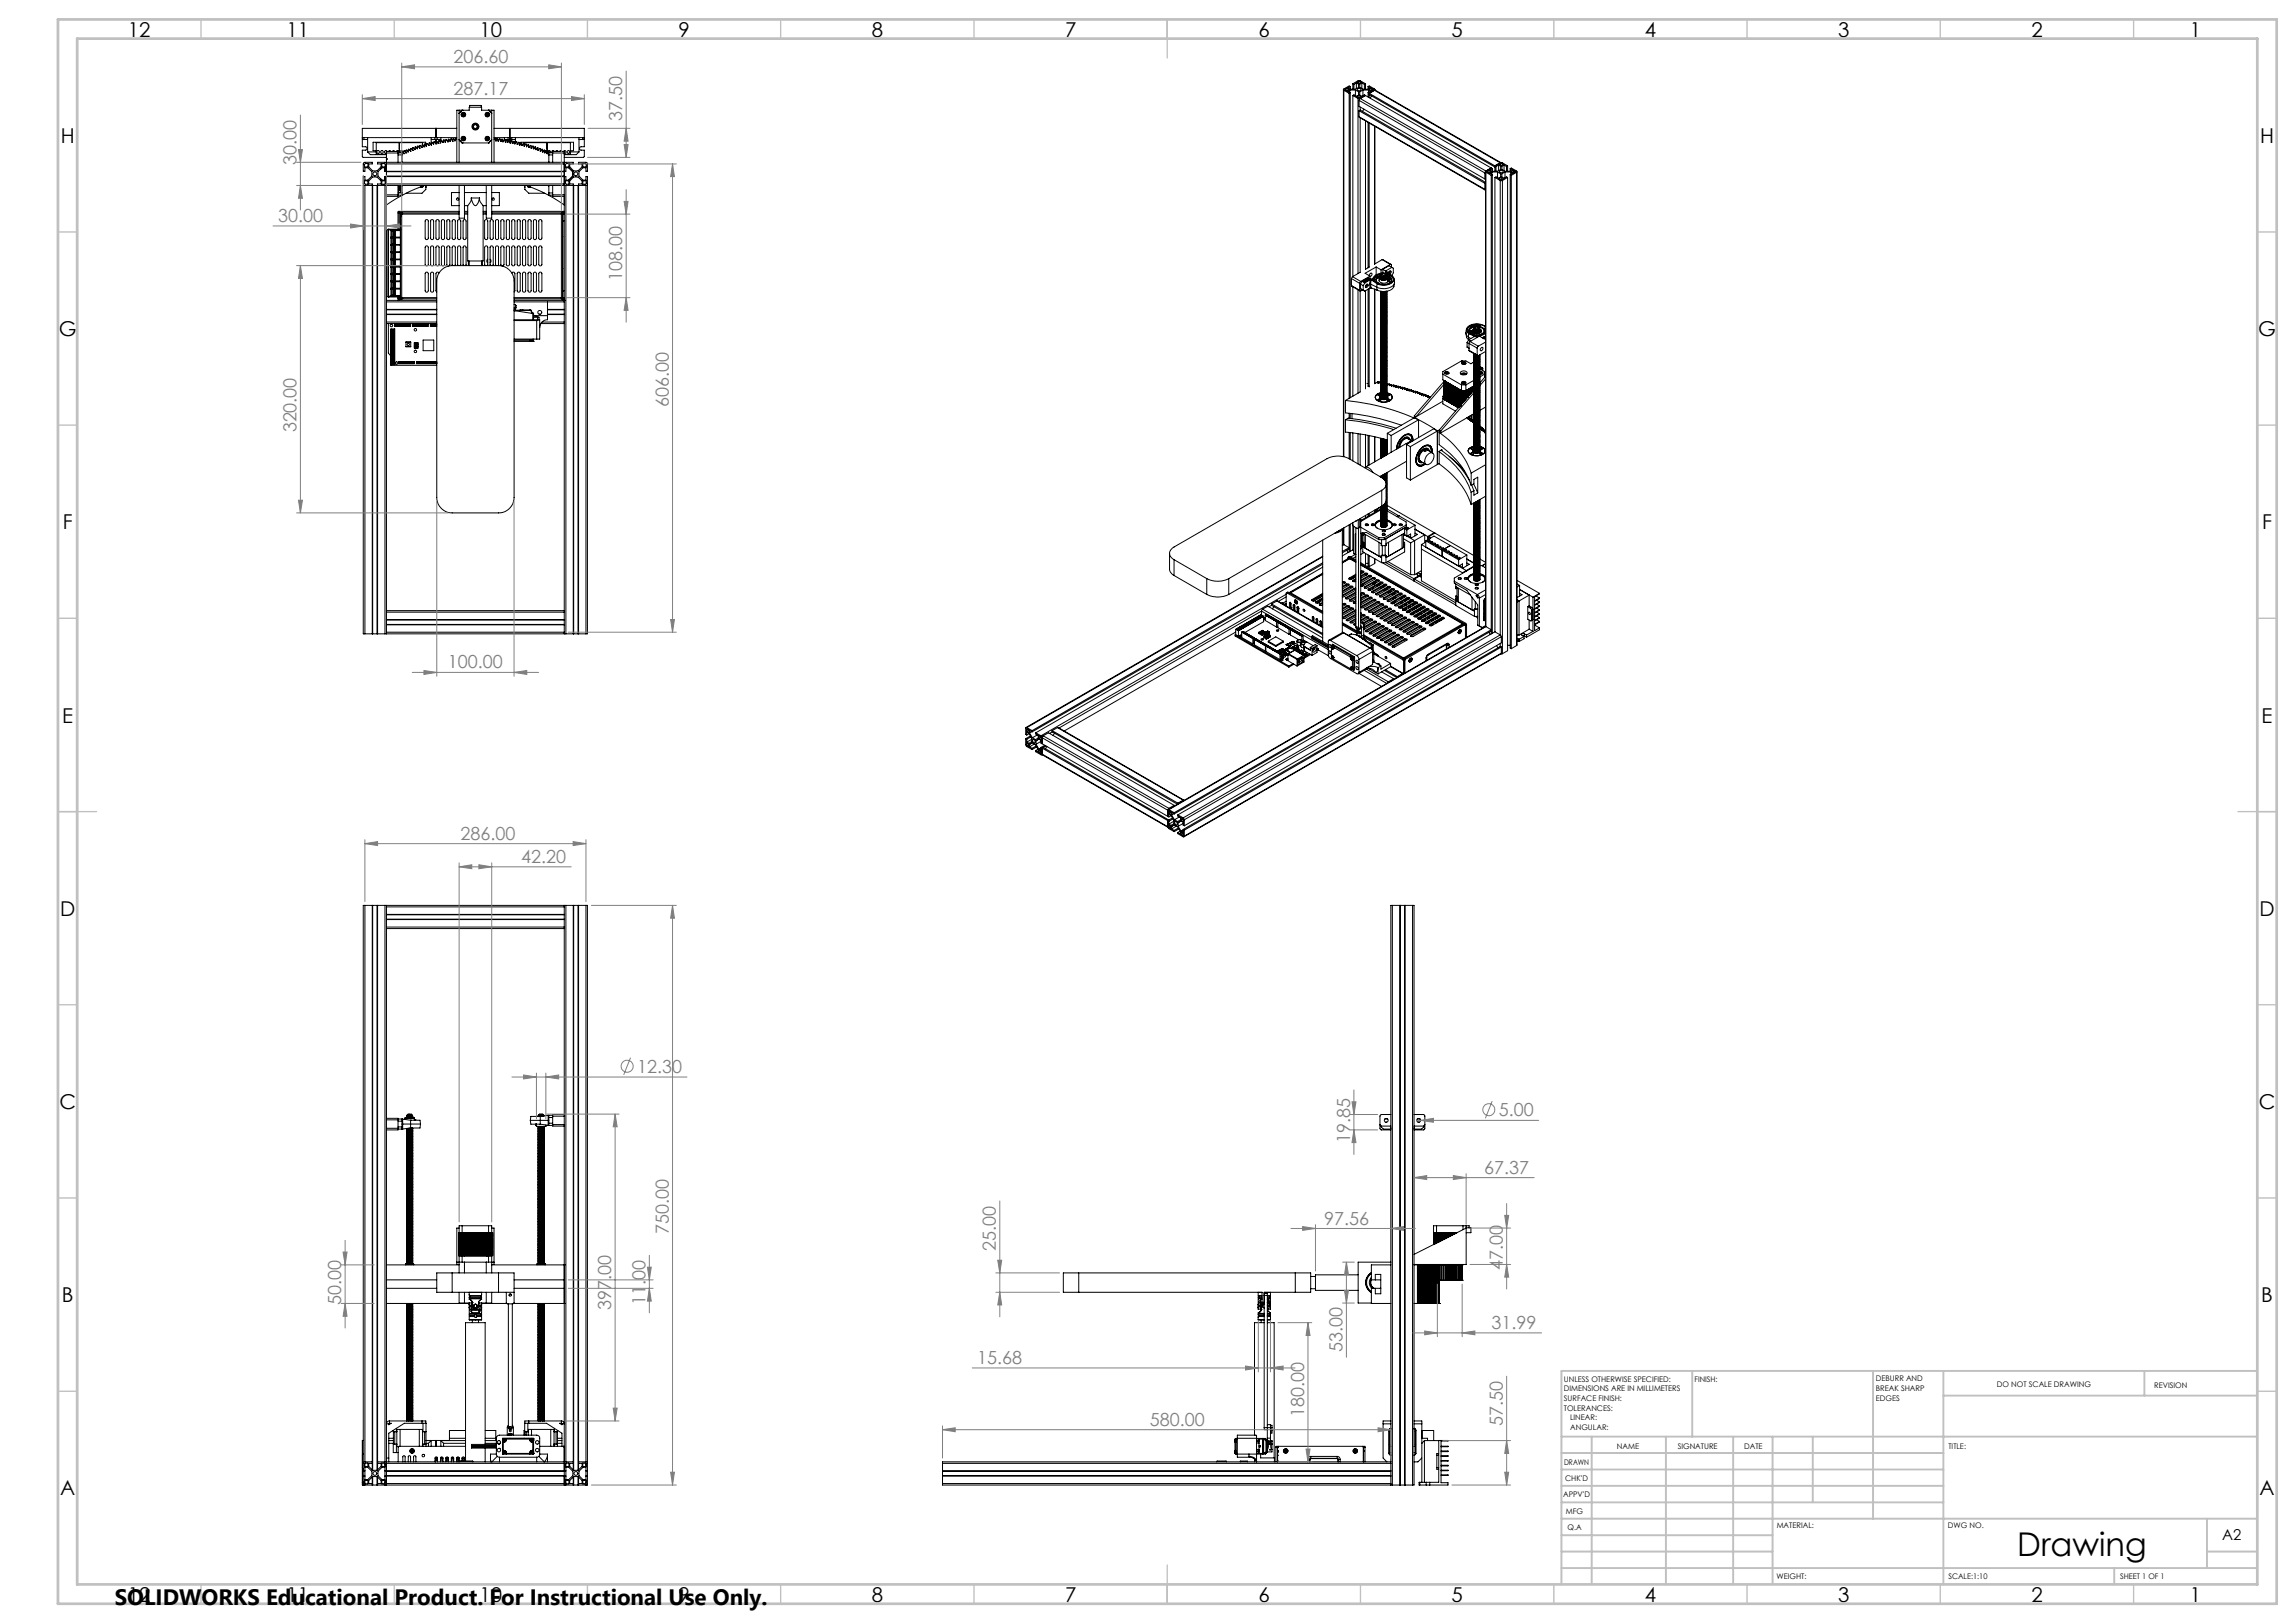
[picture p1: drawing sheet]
<svg xmlns="http://www.w3.org/2000/svg" width="594mm" height="420mm" viewBox="0 0 594 420" stroke-linecap="round" stroke-linejoin="round" font-family="sans-serif">
<defs><g id="words">
<text font-size="8.5" x="521.9" y="402.7">Drawing</text>
<text font-size="5.8" x="29.7" y="415.3">SOLIDWORKS Educational Product. For Instructional Use Only.</text>
<g font-size="5.3">
<text x="33.1" y="9.5">12</text>
<text x="74.1" y="9.5">11</text>
<text x="124.1" y="9.5">10</text>
<text x="175.6" y="9.5">9</text>
<text x="225.6" y="9.5">8</text>
<text x="275.6" y="9.5">7</text>
<text x="325.6" y="9.5">6</text>
<text x="375.6" y="9.5">5</text>
<text x="425.6" y="9.5">4</text>
<text x="475.6" y="9.5">3</text>
<text x="525.6" y="9.5">2</text>
<text x="566.6" y="9.5">1</text>
<text x="15.7" y="37">H</text>
<text x="584.7" y="37">H</text>
<text x="15.2" y="87">G</text>
<text x="584.2" y="87">G</text>
<text x="16.2" y="137">F</text>
<text x="585.2" y="137">F</text>
<text x="16.1" y="187">E</text>
<text x="585.1" y="187">E</text>
<text x="15.5" y="237">D</text>
<text x="584.5" y="237">D</text>
<text x="15.4" y="287">C</text>
<text x="584.4" y="287">C</text>
<text x="16" y="337">B</text>
<text x="585" y="337">B</text>
<text x="15.5" y="387">A</text>
<text x="584.5" y="387">A</text>
<text x="33.1" y="414.5">12</text>
<text x="74.1" y="414.5">11</text>
<text x="124.1" y="414.5">10</text>
<text x="175.6" y="414.5">9</text>
<text x="225.6" y="414.5">8</text>
<text x="275.6" y="414.5">7</text>
<text x="325.6" y="414.5">6</text>
<text x="375.6" y="414.5">5</text>
<text x="425.6" y="414.5">4</text>
<text x="475.6" y="414.5">3</text>
<text x="525.6" y="414.5">2</text>
<text x="566.6" y="414.5">1</text>
</g>
<g font-size="4.7" fill="#808080">
<text x="117.3" y="16.3">206.60</text>
<text x="117.3" y="24.5">287.17</text>
<text x="161" y="31.3" transform="rotate(-90 161 31.3)">37.50</text>
<text x="76.7" y="42.7" transform="rotate(-90 76.7 42.7)">30.00</text>
<text x="71.9" y="57.4">30.00</text>
<text x="161" y="72.7" transform="rotate(-90 161 72.7)">108.00</text>
<text x="173" y="105.4" transform="rotate(-90 173 105.4)">606.00</text>
<text x="76.7" y="111.9" transform="rotate(-90 76.7 111.9)">320.00</text>
<text x="115.9" y="173">100.00</text>
<text x="119.2" y="217.3">286.00</text>
<text x="134.9" y="223.3">42.20</text>
<text x="164.8" y="277.6">12.30</text>
<text x="387.8" y="288.9">5.00</text>
<text x="349.3" y="295.7" transform="rotate(-90 349.3 295.7)">19.85</text>
<text x="384" y="303.7">67.37</text>
<text x="342.5" y="316.9">97.56</text>
<text x="173" y="319.2" transform="rotate(-90 173 319.2)">750.00</text>
<text x="257.6" y="323.7" transform="rotate(-90 257.6 323.7)">25.00</text>
<text x="388.8" y="328.7" transform="rotate(-90 388.8 328.7)">47.00</text>
<text x="88.3" y="337.6" transform="rotate(-90 88.3 337.6)">50.00</text>
<text x="158.2" y="338.9" transform="rotate(-90 158.2 338.9)">397.00</text>
<text x="167" y="337.6" transform="rotate(-90 167 337.6)">11.00</text>
<text x="385.9" y="343.9">31.99</text>
<text x="252.8" y="353">15.68</text>
<text x="347.3" y="349.9" transform="rotate(-90 347.3 349.9)">53.00</text>
<text x="297.5" y="369">580.00</text>
<text x="337.4" y="366.8" transform="rotate(-90 337.4 366.8)">180.00</text>
<text x="388.8" y="369.1" transform="rotate(-90 388.8 369.1)">57.50</text>
</g>
<text font-size="3.9" x="574.9" y="398.5">A2</text>
<g font-size="2">
<text x="404.6" y="357.6">UNLESS OTHERWISE SPECIFIED:</text>
<text x="438.4" y="357.6">FINISH:</text>
<text x="485.3" y="357.5">DEBURR AND</text>
<text x="485.3" y="360">BREAK SHARP</text>
<text x="516.6" y="359">DO NOT SCALE DRAWING</text>
<text x="557.3" y="359.2">REVISION</text>
<text x="404.6" y="360.1">DIMENSIONS ARE IN MILLIMETERS</text>
<text x="404.6" y="362.6">SURFACE FINISH:</text>
<text x="404.6" y="365.1">TOLERANCES:</text>
<text x="485.3" y="362.5">EDGES</text>
<text x="406.2" y="367.6">LINEAR:</text>
<text x="406.2" y="370.1">ANGULAR:</text>
<text x="418.3" y="375">NAME</text>
<text x="434" y="374.9">SIGNATURE</text>
<text x="451.2" y="374.9">DATE</text>
<text x="504.1" y="374.9">TITLE:</text>
<text x="404.6" y="379.1">DRAWN</text>
<text x="404.9" y="383.3">CHK'D</text>
<text x="404.4" y="387.4">APPV'D</text>
<text x="405.1" y="391.8">MFG</text>
<text x="405.5" y="396">Q.A</text>
<text x="459.6" y="395.5">MATERIAL:</text>
<text x="504" y="395.5">DWG NO.</text>
<text x="459.6" y="408.5">WEIGHT:</text>
<text x="504.1" y="408.6">SCALE:1:10</text>
<text x="548.5" y="408.6">SHEET 1 OF 1</text>
</g>
</g></defs>
<g fill="none" stroke="#000" stroke-width=".26">
<path d="M93.7 35.6h24.5M93.8 35.6v.5h.4M94.2 36.1h.9M94.2 35.6v.5M95.1 39.3h2.2M95.1 39.3l.7 .7h4.2M95.1 35.6v3.7M100 39.6v-.4h3v.4M100 39.6v38.1M100 39.6h3M100.2 39.2a.36 .36 0 0 0-.5-.2 .36 .36 0 0 0-.2 .5 .36 .36 0 0 0 .5 .1M100.5 39.2a.35 .35 0 0 1 .3-.2 .35 .35 0 0 1 .3 .2"/>
<path d="M101.5 39.2a.35 .35 0 0 1 .3-.2 .35 .35 0 0 1 .4 .2M102.5 39.2a.36 .36 0 0 1 .5-.2 .36 .36 0 0 1 .1 .5M103 39.6v2.4M103 39.5h1v2.5M103.3 36.9v2.6M103.3 38.5h.1M103.3 39.3h.1M103.3 39h.1M103.9 39.5l.1-.2 .5 .5M104.2 39.5a.36 .36 0 0 0-.4-.5 .36 .36 0 0 0-.3 .5M104.5 39.8h.1M104.6 39.1h-.2l.1 .7"/>
<path d="M104.6 39.1l.4 .5M105 39l-.4 .1M105 39.6h.1M105.6 39.3l-.4-.5-.2 .8M105.6 39.3h.1M105.6 39l-.1 .2M106.2 39.1h.1M106.2 39.1l-.6-.5v.7M106.8 38.9h.1M106.8 38.9l-.4-.5h-.2v.7M107.4 38.7l-.4-.5h-.2v.7M107.4 38.7h.1"/>
<path d="M108.5 38.3h.1M108.5 38.3l-.3-.5h-.2v.7l-.4-.5h-.2v.7M109.1 38.2h.1M109.1 38.2l-.3-.6-.2 .1-.1 .6M109.3 37.4v-.5h-12v3h2.7M109.7 38h.1M109.7 38l-.5-.5-.1 .7M110.1 37.5v-.7h-13.6v2.2h.8M111.5 35.6v1.9M111.5 37.5l-.3-.5h-.2v.7l-.4-.6-.2 .1-.1 .6-.5-.5-.1 .7M111.5 36.1h1M111.5 37.5h.1"/>
<path d="M112.1 37.4l-.4-.6-.1 .7M112.1 37.4h.1M112.5 36.1h.6M112.5 35.6v.5M112.7 33.2v2.4M112.7 36.1v1M112.8 37.2h.1M112.8 37.2l-.4-.5h-.1l-.1 .7M112.9 33.2v2.4M112.9 36.1v.5M113.1 36.1h1M113.1 35.6v.5"/>
<path d="M113.4 37.1h.1M113.4 37.1l-.4-.5-.2 .6M114.1 35.6v1.1M114.6 36.9h.1M114.6 36.9l-.3-.6-.3 .7-.3-.6-.2 .1-.1 .6M115.9 36.7h.1M115.9 36.7l-.4-.6h-.1l-.1 .7-.4-.6h-.2l-.1 .7M117.1 36.5h.1M117.1 36.5l-.3-.6-.3 .7-.5-.6-.1 .7M117.7 36.5l-.3-.6h-.2l-.1 .6M117.7 36.5h.1M118.2 33.2h-24.5v4.8h.8a.44 .44 0 0 1 .5 .4 .44 .44 0 0 1-.5 .5h-.8v1.6l.2 .2h6.1"/>
<path d="M118.2 36.1l-.2-.3h-.1l-.2 .7M118.8 28.5v13.5M118.8 36.2l.8 .8M119.6 37h.1M119.6 28.5h.1M119.6 37h6.8M119.6 28.5l-.8 .8M119.8 29.4l.4 .2-.2 .4-.4-.3zM119.8 35.5l.4 .3-.2 .3-.4-.2zM121.5 27.7v-.4h3v.4M126 29.4l.4 .2-.2 .1v.3l-.4-.3zM126 35.5l.2 .3h.2l-.2 .3-.4-.2z"/>
<path d="M126.4 37h.1M126.4 28.5h.1M126.4 28.5l.8 .8M127.2 28.5v13.5M127.2 36.2l-.8 .8M127.8 33.2h4.1v3.3M127.8 35.6h4.1M127.8 36.1l.3-.3 .2 .7M128.3 36.5h.1M128.3 36.5l.3-.6h.1l.2 .6 .3-.6 .2 .1 .1 .6M129.5 36.6h.1M129.5 36.6l.3-.6h.2l.1 .7"/>
<path d="M130.1 36.7h.1M130.1 36.7l.4-.6 .2 .7M130.5 35.6v.5h.9M130.7 36.8h.1M130.7 36.8l.4-.6h.1l.1 .7M131.3 36.9h.1M131.4 36.9l.3-.6 .2 .1 .1 .6M131.4 36.1h.5M131.4 35.6v.5M132 36.1h.4M132 37v-3.8h19.2v4.8h-.8a.44 .44 0 0 0-.5 .4 .44 .44 0 0 0 .5 .5h.8v1.6l-.2 .2h-5M132 37h.1"/>
<path d="M132 35.6h19.2M132 37l.3-.6 .3 .7M132.4 35.6v.5M132.4 36.1h1M132.6 37.1h.1M132.6 37.1l.3-.5h.2l.1 .6 .4-.5 .2 .7M133.4 35.6v1.4M133.8 37.4h.1M133.8 37.4l.4-.6h.1l.1 .7M134.4 37.5h.1M134.4 37.5l.4-.5h.1l.1 .7M134.8 37v-.2h13.6v2.2h-.8"/>
<path d="M135 37.7h.1M135.5 37.2l.1 .6 .4-.5h.2v.7M135.5 37.2l-.5 .5M135.6 37.2v-.3h12v3h-1.6M136.2 38h.1M136.2 38l.4-.6 .2 .1v.7M136.8 38.2h.1M136.8 38.2l.6-.5v.6M137.4 38.3h.1M137.4 38.3l.6-.5v.7M138 38.5h.1M138 38.5l.4-.5 .2 .7"/>
<path d="M138.6 38.7h.1M138.6 38.7l.6-.5v.7M139.2 38.9h.1M139.2 38.9l.6-.5v.7M139.8 39.1h.1M139.8 39.1l.4-.5h.2v.7M139.9 39l-.1 .1M140.4 39.1v.2M140.4 39.3h.1M141 39l.4 .1M141.5 39.8h.1M141.5 36.9v2.9"/>
<path d="M141.5 38.5h.1M141.5 39.3h.1M141.5 39h.1M141.5 39.1l-.6 .5 .1-.7-.2-.1-.4 .5M141.6 36.9v2.8M141.8 39.5a.36 .36 0 0 1 .3-.5 .36 .36 0 0 1 .3 .5M142.1 39.5l-.1-.2-.5 .5M143 39.6v-.4h3v.4M143 39.6v2.4M143 39.5h-1v2.5M143 39.6h3M143.4 39.2a.34 .34 0 0 0-.5-.2 .34 .34 0 0 0-.1 .5"/>
<path d="M143.8 39.2a.35 .35 0 0 1 .3-.2 .35 .35 0 0 1 .3 .2M144.7 39.2a.35 .35 0 0 1 .4-.2 .35 .35 0 0 1 .3 .2M145.7 39.2a.35 .35 0 0 1 .5-.2 .35 .35 0 0 1 .2 .4 .35 .35 0 0 1-.4 .2M146 39.6v10.8M147.6 39.3h2.2M149.8 35.6v3.7M149.8 39.3l-.7 .7h-3.1M149.8 36.1h.9M150.7 36.1h.4M150.7 35.6v.5M347.6 23.2v95M347.7 23.4l1.3 .7"/>
<path d="M347.7 23.4v94.8M348.1 23.1v.2M348.1 23.3l.4 .2M348.5 22.8v.7M348.5 22.8l.6 .4-.6 .3M348.5 22.8l-.4 .3M349 24.1v79M349.2 23.3v.6M349.2 23.3h1.5M349.2 23.3l-.5 .3 .6 .4M349.3 22.4l-.3-.2-1.3 .8v.4M349.3 22.4v.7"/>
<path d="M349.3 24v78.9M349.3 24l-.3 .1M350 21.7l1.5-.9 1.8 .9M350 21.7v1.4M350 24.7v46.9M350 21.7l.3 .2M350 24.7l1.3 .8M350.3 21.9v1.2M350.7 23.3l.8 .5v.8l-.6 .3-.6-.4-.3 .2M350.7 23.3v1.4M350.9 21.5l.6 .3v.8l-.8 .5h-1.5l-.5-.3 .6-.4M350.9 21.5l-.6 .4"/>
<path d="M350.9 21.5v1.4M351 25l.6-.3 .6 .3-.4 .3zM351.2 23.1a.49 .49 0 0 1 .5-.2 .49 .49 0 0 1 .4 .4 .5 .5 0 0 1-.6 .2 .5 .5 0 0 1-.3-.4zM351.3 25.5h.6M351.3 25.5v45.3M351.4 21.1h.5M351.4 21.1v.5M351.4 21.1l-.4 .3 .6 .3 .6-.3-.3-.3M351.6 30.2l32.6 19M351.6 24.7v.6M351.6 26v1.5l32.5 18.8M351.6 28.7v1.5"/>
<path d="M351.6 26l32.5 18.7M351.6 30.2l32.5 18.8M351.6 28.7l32.5 18.7M351.9 21.1v.5M351.9 25.5l-.3 .5M351.9 30.5v40l-2 1.1M351.9 25.5l32.5 18.8M351.9 28.5l-.3 .2M351.9 28.5l32.4 18.7M351.9 27.7v.8M352.3 21.5v1.4M352.3 21.5l-.5 .3v.8l.8 .5h1.4l.6-.3-.7-.4"/>
<path d="M352.3 21.5l.7 .4M352.6 23.3v1.4M352.6 23.3l-.8 .5v.8l.5 .3 .7-.4 .3 .2M352.6 23.3h1.4M352.8 28.2l-.3 .6M353 21.9v1.2M353.3 31.3v38.4l.9-.6v-37.2M353.3 21.7v1.4M353.3 21.7l-.3 .2M353.3 24.7l-1.4 .8M353.3 24.7l32.5 18.8M353.9 22.4l.3-.2 1.4 .8v.4"/>
<path d="M353.9 22.4v.7M353.9 24v1.1M353.9 31.7v37.6M353.9 24l.3 .1M354 23.3l.6 .3-.7 .4M354 23.3v.6M354.2 24.1v1.1M354.2 24.5l32.6 18.7M354.2 24.1l32.6 18.8M354.8 22.8l-.6 .4 .6 .3M354.8 22.8l.4 .3M354.8 22.8v.7"/>
<path d="M354.8 24.8l-.3 .6M355.2 23.1v.2M355.2 23.3l-.4 .2M355.6 23.4l32.7 18.7M355.6 32.6v35.8l2-1.2M355.6 23.4l32.5 18.7M355.6 23.4l-1.4 .7M355.7 23.2v.1M355.7 32.7v35.6M94.3 46.8h.9v.9l-.8-.1zM94.4 48h-.4v116h.4M94.4 48v116"/>
<path d="M94.4 48h5.2M94.4 42.4l.8-.1v.9h-.9zM96.4 48v116M97.5 48v116M98.5 46.3l.3 .3M98.8 46.8h.9l-.1 .8-.8 .1zM98.8 42.3l.8 .2 .1 .7h-.9zM98.8 43.4h.8v.9M98.8 43.4l-1 1v1.2l1 1M98.8 43.4l-.3 .3M99.6 45.7h.1M99.6 44.3h.1"/>
<path d="M99.6 48h.4M99.6 45.7v.9h-.8M99.6 48v116M99.6 44.3h46.8v-.9h.7l1.1 1v1.2M100 50.4h3v.4h-3zM100 41.2h.1M100 47.6l-.4 .4M100 42.4l-.4-.4h-1.9v.4h.9v.8l-1.1 1h-1.1l-1-1v-.8h.9v-.4l-2.1 .1-.2 .3v1.9h.4v-.9h.7l1.1 1v1.2l-1.1 1h-.7v-.9h-.4v1.9l.2 .4h.2M100 42.4v-.4h46v.4M100 47.6v.4M100 48h46M100 47.6h46"/>
<path d="M100 42.4h46M100 44.4h46M100 45.6h46M100.4 59.5h.1M100.4 59.5h.2M100.5 59.5v17.2M100.6 59.3h-.2v17.6h.2M100.6 59.3v.2M100.6 59.3h3M100.6 59.5h3M101.1 59.7h2.5M101.2 59.5l-.1 17.2"/>
<path d="M101.8 59.8h.1M101.8 59.8l.1 1.4M101.8 59.5v1.8h-.4v-1.6M101.9 59.7l-.1 .1M101.9 59.7v.1M101.9 59.7h.1M101.9 59.8v1.4M102 59.7l-.1 .1M102 59.7h.3M102 59.7v1.6h.3M102.3 59.7v1.7M103 48v2.4"/>
<path d="M103 49.9h1M103 40.1h1M103 54.7h.3v.4h-.3zM103.1 48v1.8h.6v-1.8M103.3 54.7h15.5M103.4 48.5v.2l.2-.1M103.4 55.1h.1M103.4 48.5l.1 .1M103.4 49.2l-.1-.1v.2M103.4 49.2l-.1 .1M103.4 55.1v.1M103.4 49.2h.1"/>
<path d="M103.5 48.5l-.3-.1h.4l-.1 .2M103.6 49.2l-.3-.1v.2M103.6 49.2h-.2M103.6 59.4v17.7M103.6 59.4h.1M103.6 55.7v.3M103.6 56h.1M103.6 55.4h.3M103.6 55.1v.3M103.6 55.4v21.6M103.6 55.2h-.3v4.1M103.6 55.7h.1"/>
<path d="M103.9 55.1v.3M103.9 55.1h.1M103.9 55.2h.1M103.9 55.4v21.6M103.9 55.4h14.9M104 41.9l.1 .1M104 48v2.5h-1M104.1 48l-.1 .2M109.4 48.2l-.2 .2h-.4M109.5 48.1l-.2 .4-.5-.1M109.7 48l-5.4 2.4-4.3 2.6M110.1 56.9h.5l.2 .3v4.4a.41 .41 0 0 1-.4 .4 .41 .41 0 0 1-.4-.4z"/>
<path d="M110.2 48v1l-1 1h-4.1M110.2 48v.5M111.5 56.9h.4l.3 .3v4.4a.39 .39 0 0 1-.4 .4 .39 .39 0 0 1-.4-.4zM112.9 56.9h.4l.3 .3v4.4a.41 .41 0 0 1-.4 .4 .41 .41 0 0 1-.4-.4v-4.4zM114.3 56.9h.5l.2 .3v4.4a.41 .41 0 0 1-.4 .4 .41 .41 0 0 1-.4-.4zM115.7 56.9h.4l.3 .3v4.4a.39 .39 0 0 1-.4 .4 .39 .39 0 0 1-.4-.4zM117.1 56.9h.4l.3 .3v4.4a.41 .41 0 0 1-.4 .4 .41 .41 0 0 1-.4-.4v-4.4zM118.2 42v-13.5h3.2v-.8h3.2v.8h3.2v13.5M118.5 56.9h.5l.2 .3v4.4a.41 .41 0 0 1-.4 .4 .41 .41 0 0 1-.4-.4zM118.8 49.8h-2v3.4h2M118.8 48v8.5h1.4v-8.5M118.8 55.1h-15.8v4.2"/>
<path d="M119.9 56.9h.4l.3 .3v4.4a.39 .39 0 0 1-.4 .4 .39 .39 0 0 1-.4-.4zM120.2 53.2h.8M120.2 49.8h5.6M120.2 54.7h.8M120.2 55.1h.8M120.2 55.4h.8M121 53.2v14.3h4v-14.3M121.9 51.2l-.1 .8-.8 1.2M121.9 51.2a1.88 1.88 0 0 0 1.2 2l.6-.7 .4-1.3M121.9 51.2h2.2M124.1 51.2a2.46 2.46 0 0 0 .9 2M125 53.2h.8"/>
<path d="M125 54.7h.8M125 55.1h.8M125 55.4h.8M125.5 56.9h.4l.3 .3v4.4a.41 .41 0 0 1-.4 .4 .41 .41 0 0 1-.4-.4v-4.4zM125.8 48v8.5h1.4v-8.5M126.9 56.9h.5l.2 .3v4.4a.41 .41 0 0 1-.4 .4 .41 .41 0 0 1-.4-.4zM127.2 49.8h2v3.4h-2M127.2 54.7h18.5M127.2 55.1h18.8M127.2 55.4h18M128.3 56.9l.3-.1 .4 .3v4.5a.39 .39 0 0 1-.4 .4 .39 .39 0 0 1-.4-.4zM129.7 56.9h.4l.3 .3v4.4a.41 .41 0 0 1-.4 .4 .41 .41 0 0 1-.4-.4v-4.4z"/>
<path d="M131.1 56.9h.5l.2 .3v4.4a.41 .41 0 0 1-.4 .4 .41 .41 0 0 1-.4-.4zM132.5 56.9h.5l.2 .3v4.4a.41 .41 0 0 1-.4 .4 .41 .41 0 0 1-.4-.4zM133.9 56.9h.4l.3 .3v4.4a.39 .39 0 0 1-.4 .4 .39 .39 0 0 1-.4-.4zM135.3 56.9h.4l.3 .3v4.4a.41 .41 0 0 1-.4 .4 .41 .41 0 0 1-.4-.4v-4.4zM135.7 48l.1 1 1 1h4.1M135.7 48.5h.1M136.2 48l5.5 2.4 4.3 2.6M136.5 48.1l.2 .4 .5-.1M136.6 48.2l.2 .2h.3M136.7 56.9h.5l.2 .3v4.4a.41 .41 0 0 1-.4 .4 .41 .41 0 0 1-.4-.4zM138.1 56.9h.4l.3 .3v4.4a.39 .39 0 0 1-.4 .4 .39 .39 0 0 1-.4-.4zM139.5 56.9h.4l.3 .3v4.4a.41 .41 0 0 1-.4 .4 .41 .41 0 0 1-.4-.4v-4.4z"/>
<path d="M141.9 48l.1 .2M142 41.9l-.1 .1M142 48v2.5h1M142 49.9h1M142 40.1h1M143 50.4v.4h3M143 48v2.4M143 50.4h3M145.2 55.1v.3M145.2 55.4h.4M145.2 55.2h.1M145.3 55.2v22"/>
<path d="M145.6 55.1h.1M145.6 55.1v22.2M145.6 57.2h.1M145.6 57.1h.1M145.6 55.1v.2M145.6 55.3v21.8M145.6 55.3h.4M145.7 54.7h.3M145.7 54.7v.4h.3M146 55.1v.2M146 50.4v.4M146 47.6v.4"/>
<path d="M146 48h.4M146 42.4l.4-.4h1.9v.4h-.9v.8l1 1h1.1l1.1-1v-.8h-.9v-.4h1.9l.3 .2 .1 2.1h-.4v-.9h-.8l-1 1v1.2l1 1h.8v-.9h.4v2l-.4 .3M146 47.6l.2 .4h.2M146 50.8v4.3M146 55.3v21.8M146.3 46.8h.9v.9l-.8-.1zM146.4 42.4l.8-.1v.9h-.9zM146.4 48v116M146.4 48h5.2M148.2 45.6l-1.1 1h-.7v-.9h-46.8M148.4 48v116M149.5 48v116"/>
<path d="M150.8 46.8h.9l-.1 .8-.8 .1zM150.8 42.3l.8 .1 .1 .8h-.9zM151.6 48h.4v116h-.4M151.6 48v116M384.1 49l.2 .2M384.1 44.7v1.6M384.1 47.4v1.6M384.3 44.4v117.7M384.3 47.3l-.2 .1M384.3 46.2l-.2 .1M384.4 44.3l-.3 .4M384.4 44.3v.3"/>
<path d="M384.4 44.6l1.4 .8M384.4 44.6v117.6M384.8 44.3v.2M384.8 44.5l.4 .3M385.2 44.1l.7 .3-.7 .4M385.2 44.1l-.4 .2M385.2 44.1v.7M385.8 43.5l-1.4 .8M385.8 45.4v118.7M385.8 43.5l.3 .2M386 44.5h1.4M386 44.5l-.6 .3 .7 .4"/>
<path d="M386 44.5v.6M386.1 45.2l-.3 .2M386.1 43.7v.6M386.1 45.2v118.7M386.8 42.9v1.4M386.8 45.9v117.6M386.8 42.9l.2 .2M386.8 45.9l1.3 .8M387 43.1v1.2M387.4 44.5l.8 .5v.8l-.5 .3-.7-.3-.2 .1M387.4 44.5v1.5M387.7 42.7l.5 .3v.9l-.8 .4h-1.4l-.6-.3 .7-.3"/>
<path d="M387.7 42.7l-.7 .4M387.7 42.7v1.5M387.8 46.3l.6-.4 .6 .4-.6 .2zM387.9 44.3a.44 .44 0 0 1 .6-.2 .44 .44 0 0 1 .3 .5h-.7zM388.1 42.1h.5l1.4 .8M388.1 46.7h.6M388.1 42.1l-1.3 .8M388.1 46.7v117.6M388.2 42.4h.4M388.2 42.4l-.4 .2 .6 .4 .6-.4-.4-.2M388.2 42.4v.4M388.4 45.9v.6"/>
<path d="M388.6 42.4v.4M388.7 46.7v122.5M389.1 42.7l-.6 .3v.9l.9 .4h1.4l.6-.3-.7-.3M389.1 42.7l.6 .4M389.1 42.7v1.5M389.4 44.5l-.9 .5v.8l.6 .3 .6-.3 .3 .1M389.4 44.5h1.4M389.4 44.5v1.5M389.7 43.1v1.2M390 42.9l-.3 .2M390 45.9l-1.3 .8M390 42.9v1.4"/>
<path d="M390 45.9v122.5l-1.3 .8M390.7 43.7l.3-.2 1.4 .8v.3M390.7 45.2l.3 .2M390.7 43.7v.6M390.7 45.2v122.5l.3 .2M390.8 44.5l.6 .3-.7 .4M390.8 44.5v.6M391 45.4v122.5M391.5 44.1l.5 .2M391.5 44.1l-.6 .3 .6 .4M391.5 44.1v.7M392 44.3v.2"/>
<path d="M392 44.5l-.5 .3M392.4 44.6l-1.4 .8M392.4 44.6v122.5M392.5 44.4l-.1 122.7M100 77.7v.4M100 78.1v5.2M100 77.7h3M100 78.1h13M100.4 76.7h.1M100.4 76.7h.2M100.6 76.7v.2M100.6 76.7h3"/>
<path d="M100.6 76.9h3M101.1 69.1h2.5M101.1 74.8h2.5M101.1 61.6h2.5M101.1 61.4h2.5M101.1 63.3h2.5M101.1 63.4h2.5M101.1 65.1h2.5M101.1 65.4h2.5M101.1 67h2.5M101.1 67.2h2.5M101.1 68.9h2.5"/>
<path d="M101.1 70.8h2.5M101.1 71h2.5M101.1 72.9h2.5M101.1 72.7h2.5M101.1 74.6h2.5M101.1 76.5h2.5M101.4 61.6h.4v1.6h-.4zM101.4 65.1v-1.6h.4v1.9M101.4 65.4h.4v1.6h-.4zM101.4 67.3h.4v1.6h-.4zM101.4 71.1h.4v1.6h-.4zM101.4 72.9h.4v1.6h-.4z"/>
<path d="M101.4 74.8v1.6M101.8 60.4h.1M101.8 60.6h.1M101.8 62.3h.1M101.8 62.5h.1M101.8 63.1h.1M101.8 61.7h.1M101.8 64.2h.1M101.8 64.4h.1M101.8 65h.1M101.8 63.6h.1M101.8 65.5h.1"/>
<path d="M101.8 66.1h.1M101.8 66.3h.1M101.8 66.9h.1M101.8 68.7h.1M101.8 68.2h.1M101.8 68h.1M101.8 68.8h.1M101.8 69.3h.1M101.8 69.9h.1M101.8 70h.1M101.8 70.6h.1M101.8 70.6v.1"/>
<path d="M101.8 71.2h.1M101.8 72.5h.1M101.8 71.9h.1M101.8 71.8h.1M101.8 71.1l.1 .1M101.8 71.1v.1M101.8 74.4h.1M101.8 73.6h.1M101.8 73.8h.1M101.8 73h.1M101.8 74.4v.1M101.8 74.5h.1"/>
<path d="M101.8 74.9h.1M101.8 75.5h.1M101.8 75.7h.1M101.8 76.3h.1M101.8 61.7v1.4M101.8 63.6v1.4M101.8 65.5v1.4M101.8 69.3v1.3M101.8 71.2v1.3M101.8 73v1.4M101.8 74.9v1.4M101.8 70.7h.1"/>
<path d="M101.8 68.9v1.8h-.4v-1.5M101.8 74.6v2.1M101.8 61.4v.2M101.8 63.3v.1M101.8 67v.2M101.8 70.8v.2M101.8 72.7v.2M101.9 63.1l.1 .1M101.9 68.7v.1M101.9 67.4l-.1 1.4M101.9 72.5l.1 .1M101.9 74.4v.1"/>
<path d="M101.9 61.7v1.4M101.9 63.6v1.4M101.9 65.5v1.4M101.9 67.4v1.3M101.9 69.3v1.3M101.9 71.2v1.3M101.9 73v1.4M101.9 74.9v1.4M101.9 61.2h.1M101.9 61.7h.1M101.9 63.6h.1M101.9 65h.1"/>
<path d="M101.9 65.5h.1M101.9 66.9h.1M101.9 67.4h.1M101.9 69.3h.1M101.9 70.6h.1M101.9 71.2h.1M101.9 73h.1M101.9 74.9h.1M101.9 76.3h.1M102 63.2h.3M102 72.7h.3M102 74.8h.3v1.6h-.3z"/>
<path d="M102.3 61.6h-.3v1.6M102.3 63.4v1.7h-.3v-1.6h.3M102.3 65.4h-.3v1.6h.3M102.3 67.3h-.3v1.6h.3M102.3 70.8h-.3v-1.6h.3v1.6M102.3 71.1h-.3v1.6M102.3 72.9v1.7h-.3v-1.7h.3M102.3 61.6v1.7M102.3 65.4v1.6M102.3 67.2v1.7M102.3 71v1.7M103 76.9v.4h.6"/>
<path d="M103 77.7h.3M103.3 76.9v.3h.3M103.3 77.3h-.3v.4M103.3 77.3v.4M103.3 77.3h9.7M103.3 77.7h9.7M103.4 77.3h.1M103.4 77.2v.1M103.6 77v.3M103.6 77h.1M103.6 77h.3M103.6 77.3h.1"/>
<path d="M103.9 77v.3zM103.9 77.3h.1M103.9 77.2h.1M103.9 77h9.1M110.1 63.7h.5l.2 .3v4.4a.41 .41 0 0 1-.4 .4 .41 .41 0 0 1-.4-.4zM110.1 70.5l.5-.1 .2 .4v4.4a.41 .41 0 0 1-.4 .4 .41 .41 0 0 1-.4-.4zM111.5 63.7h.4l.3 .3v4.4a.39 .39 0 0 1-.4 .4 .39 .39 0 0 1-.4-.4zM111.5 70.5l.4-.1 .3 .4v4.4a.39 .39 0 0 1-.4 .4 .39 .39 0 0 1-.4-.4zM112.9 63.7h.4l.3 .3v4.4a.41 .41 0 0 1-.4 .4 .41 .41 0 0 1-.4-.4v-4.4zM113.6 70.7l-.3-.3h-.3l-.2 .4v4.4l.2 .3M114.3 63.7h.5l.2 .3v4.4a.41 .41 0 0 1-.4 .4 .41 .41 0 0 1-.4-.4zM114.4 69.7l.9-.6 1.1-.3 12.6-.1a4 4 0 0 1 4 4v56a4 4 0 0 1-4 4h-12a4 4 0 0 1-4-4v-56l.3-1.6z"/>
<path d="M115.7 63.7h.4l.3 .3v4.4a.39 .39 0 0 1-.4 .4 .39 .39 0 0 1-.4-.4zM117.2 68.7l-.2-.3v-4.4a.41 .41 0 0 1 .4-.4 .41 .41 0 0 1 .4 .4v4.4l-.2 .3M118.6 68.7l-.2-.3v-4.4a.41 .41 0 0 1 .4-.4 .41 .41 0 0 1 .4 .4v4.4l-.2 .3M119.9 68.7l-.1-.3v-4.4a.39 .39 0 0 1 .4-.4 .39 .39 0 0 1 .4 .4v4.4l-.2 .3M121.2 67.5l.2 1.2M121.4 67.5v1.2M124.6 67.5v1.2M124.8 67.5l-.2 1.2M125.6 68.7l-.2-.3v-4.4a.41 .41 0 0 1 .4-.4 .41 .41 0 0 1 .4 .4v4.4l-.2 .3M126.2 67.1l-.3 .3 .3 .6M126.8 67.1l.2 .3-.2 .6M127 68.7l-.2-.3v-4.4a.41 .41 0 0 1 .4-.4 .41 .41 0 0 1 .4 .4v4.4l-.2 .3"/>
<path d="M128.3 68.7l-.1-.3v-4.4a.39 .39 0 0 1 .4-.4 .39 .39 0 0 1 .4 .4v4.6l-.2 .1M129.7 63.7h.4l.3 .3v4.4a.41 .41 0 0 1-.4 .4 .41 .41 0 0 1-.4-.4v-4.4zM131.1 63.7h.5l.2 .3v4.4a.41 .41 0 0 1-.4 .4 .41 .41 0 0 1-.4-.4zM132.4 70.7l.2-.3h.4l.2 .4v4.4l-.2 .3M132.5 63.7h.5l.2 .3v4.4a.41 .41 0 0 1-.4 .4 .41 .41 0 0 1-.4-.4zM133 79.7h.2M133 80h.2M133 77.3h12.7M133 77.7h12.7M133 78.8l.4 .2M133 78.1h13M133 77h12.2"/>
<path d="M133.2 80l.2 .3M133.2 79.7v.3M133.4 79l.1 .7-.3 .3M133.4 79v.7h-.2M133.9 63.7h.4l.3 .3v4.4a.39 .39 0 0 1-.4 .4 .39 .39 0 0 1-.4-.4zM133.9 70.5l.4-.1 .3 .4v4.4a.39 .39 0 0 1-.4 .4 .39 .39 0 0 1-.4-.4zM135.3 63.7h.4l.3 .3v4.4a.41 .41 0 0 1-.4 .4 .41 .41 0 0 1-.4-.4v-4.4zM135.3 70.5l.4-.1 .3 .4v4.4a.41 .41 0 0 1-.4 .4 .41 .41 0 0 1-.4-.4v-4.4zM136.7 63.7h.5l.2 .3v4.4a.41 .41 0 0 1-.4 .4 .41 .41 0 0 1-.4-.4zM136.7 70.5l.5-.1 .2 .4v4.4a.41 .41 0 0 1-.4 .4 .41 .41 0 0 1-.4-.4zM138.1 63.7h.4l.3 .3v4.4a.39 .39 0 0 1-.4 .4 .39 .39 0 0 1-.4-.4zM138.1 70.5l.4-.1 .3 .4v4.4a.39 .39 0 0 1-.4 .4 .39 .39 0 0 1-.4-.4z"/>
<path d="M139.5 63.7h.4l.3 .3v4.4a.41 .41 0 0 1-.4 .4 .41 .41 0 0 1-.4-.4v-4.4zM139.6 70.4h.3l.3 .4v4.4a.41 .41 0 0 1-.4 .4 .41 .41 0 0 1-.4-.4v-4.4zM141.6 78.1v4.6a2.05 2.05 0 0 0-2 2.1M145.2 77h.4M145.2 77v.3M145.2 77.3h.8M145.2 77.2h.1M145.6 69.4v.1M145.6 75.2h.1M145.6 75.3h.1M145.6 77.1v.2M145.6 61.1v.1"/>
<path d="M145.6 77.1h.4M145.7 77.3h.3M145.7 77.7h.3M145.7 77.3v.4M146 77.1v.2M146 77.7h.1M146 77.7v.4M146 77.3v.4M146 78.1v5.2M349.6 73.9l2.3 1.4M349.6 72.1v1.8M349.6 72.1l2.2 1.2"/>
<path d="M349.6 73.9l2.2 1.2M349.9 71.6l-.3 .5M349.9 71.6l2.1 1.2M350 74.2v28.3M351.3 75v26.8M351.8 73.3v1.8M351.9 75.3v26.1M352 73.5v1.2M352 73.5l.7 .4M352 74.7l.7 .4M352 74.7l1.1 .6M352 72.8l-.2 .5"/>
<path d="M352.4 72.8l.7 .4M352.4 72.8l-.4 .7M352.5 75l-.6 .3-.1-.2M352.6 72.8l1.3-.8 .4 .3-1.3 .7zM352.7 75.1l.4 .2M352.7 73.9v1.2M353 72.6v.1M353 72.7h.1M353.1 72.7h.1M353.1 72.6v.1M353.1 72.6h.1M353.1 73.2l-.4 .7"/>
<path d="M353.2 72.7h.1M353.2 72.7v.1M353.2 72.8h.1M353.2 72.6v.1M353.2 72.6h.1M353.2 72.5l.1 .1M353.3 72.6h.1M353.3 75.2v25.4M353.3 72.7h.1M353.3 72.5l.2 .1M353.3 72.5h.2M353.3 72.5h.1"/>
<path d="M353.3 72.6h.3M353.3 72.7l-.1 .1M353.3 72.7v.1M353.4 72.7l-.1 .1M353.4 72.7h.1M353.5 72.5h.1M353.5 72.5l.1 .1M353.5 72.5l-.2-.1v.2M353.5 72.6h.1M353.6 72.5h.1M353.6 72.6h.1M353.6 72.4v.1"/>
<path d="M353.6 73.6l.1-.1a.45 .45 0 0 1 .2 .6 .45 .45 0 0 1-.6 .2v-.5zM353.6 72.3l.1 .1M353.6 72.3l.2 .2M353.6 72.3h.1M353.6 73.8h.1M353.6 72.3l.3 .1M353.6 73.6v.2M353.6 73.8l-.3 .2M353.7 73.5l-.1 .5-.3 .2M353.7 72.4v.1M353.7 72.4h.1M353.7 72.4h-.1"/>
<path d="M353.7 72.5h.1M353.7 72.4l-.1 .1M353.8 72.5h.1M353.9 72.1l.4 .2M353.9 72v.1M353.9 72.4l-.1 .1M353.9 72.4h.1M353.9 74.8v25.1M354.2 74.7v25.4l-.3-.2M354.3 71.3v-.3l.4-.3a.51 .51 0 0 1 .2 .5 .51 .51 0 0 1-.5 .4M354.3 73.6l.2 .9M354.4 71.5v.6"/>
<path d="M354.4 71.5l-2.4 1.3M354.5 72.4l-.2 1.2M354.5 74.5h.3M354.5 72.4l-1.4 .8M354.5 74.5l-1.4 .8M354.6 73.5l.2 1M354.6 73.5l-.3 .1M354.6 73.5l1.6 .8M354.7 72.4h-.2M354.7 72.4h.1M354.8 72.4l-.2 1.1M354.8 72.4l1.5 1"/>
<path d="M354.8 74.5l1.5 .6M354.8 72.3l1.6 1.1M354.8 72.3l-.8-.4-1.6 .9M354.8 72.3l-.1 .1M355 72.4l.2-.1v.2M355.2 72.5h.1M355.2 72l-.4 .3M355.6 74.8v24.5M355.7 74.9v24.3M356 69.1v2M356 69.1l1.3 .7M356 69.1l-2.8 1.6 1.2 .8"/>
<path d="M356.2 74.3l.1 .8M356.3 73.4l-.1 .9M356.3 73.4h.1M356.4 73.4h-.1M356.8 71.7l-.5 .3-.2 .5M356.8 71.6a.9 .9 0 0 0-.7 .8 .9 .9 0 0 0 .6 1M356.9 71.5l-.9 .7M357 71.4a.98 .98 0 0 0-.9 .6 .98 .98 0 0 0 .2 1.1 2.58 2.58 0 0 0 3.7-.6l-.2-.7-.8-.4M357.2 71.6a.87 .87 0 0 0 .7 .7 .87 .87 0 0 0 .9-.5v-.2M357.2 71.7l.3 .1 .7-.1M357.2 72.3h.1M357.2 71.6v.1"/>
<path d="M357.2 71.4v-.1a.61 .61 0 0 0-.4 .7 .61 .61 0 0 0 .8 .4 1.18 1.18 0 0 0 1.6-.7M357.2 71.7l.1 .4 .4 .1M357.2 71.2h.2M357.2 71.4l1 .1M357.2 71.2v.2M357.3 71.5v.2h.5M357.3 75.4l-.1 .1 .2 .2 1.1-.3M357.3 69.8v.9M357.4 71.1v.1M357.4 71a2.07 2.07 0 0 0-1.9 1.3M357.4 71.1l-.2 .1M357.4 75.4h.6"/>
<path d="M357.4 71v.2M357.4 71.2h.1M357.6 67.2l2.3 1.2M357.6 67.2l2.1 1.2M357.6 70.9a.36 .36 0 0 1 .5-.2 .36 .36 0 0 1 .2 .4h-.6zM357.6 70.8a2.06 2.06 0 0 0-2.1 1.6l.2 .5M357.7 70.8l-.3 .2M357.8 71.7h.4M357.8 69.7v.9M357.8 69.7l.7 .5M358.1 71.8h.1M358.2 71.5l-.4 .2"/>
<path d="M358.2 71.5h-.8M358.3 76.3l-.9 .1M358.3 77.6l-.5 .2-.4-.1M358.3 78.9l-.9 .1M358.3 76.9l-.3 .2h-.6M358.3 78.2l-.3 .2h-.6M358.3 79.5l-.3 .2h-.6M358.3 72l-.6 .2M358.3 75.9l-.7 .3-.2-.1M358.3 79.9l-.5 .2-.4-.1M358.3 76.6l-.9 .1M358.3 77.9l-.9 .2"/>
<path d="M358.3 79.2l-.9 .2M358.3 70.8l.5 .4-.1 .2M358.3 70.8l1.1 .3M358.3 75.6l-.9 .2M358.3 77.2l-.7 .3-.2-.1M358.3 78.5l-.5 .3-.4-.1M358.5 70.2l.9 .8M358.5 70.5l-.1 .1a3.1 3.1 0 0 0-3.2 1.6v.3M358.5 70.5l.9 .6M358.5 70.5v.1M358.6 70.1l1.4 1.2M358.6 71.2a.86 .86 0 0 1-1.2 .6"/>
<path d="M358.6 75.4a.84 .84 0 0 1-1.4 .1M358.6 71.1v.1M358.6 70.1l-.1 .1M358.6 71a1.89 1.89 0 0 1 1.9 1.3M358.6 71.2h.1M358.7 70l-.1 .1M358.7 70v.2M358.7 71.4l-.1-.4-.4 .7M358.7 71.4a.97 .97 0 0 1-1.5 .4h.1M358.7 75.4a1.06 1.06 0 0 1-1.5 .4l.1-.1M358.8 71.5a.79 .79 0 0 1-1.1 .7M358.8 71.9l-.1 .2"/>
<path d="M358.8 75.7a.99 .99 0 0 1-1.6 .7h.1M358.8 77a.95 .95 0 0 1-.6 .8 .95 .95 0 0 1-1-.1h.1M358.8 78.3a1.03 1.03 0 0 1-1.6 .7h.1M358.8 79.6a.95 .95 0 0 1-.6 .9 .95 .95 0 0 1-1-.2h.1M358.8 76.4a1 1 0 0 1-1.6 .7l.1-.1M358.8 77.7a1.04 1.04 0 0 1-1.6 .7l.1-.1M358.8 79a.92 .92 0 0 1-.6 .8 .92 .92 0 0 1-1-.2h.1M358.8 75.4a.97 .97 0 0 1-1.6 .7l.1-.1M358.8 76.7a1.02 1.02 0 0 1-1.6 .7l.1-.1M358.8 78a.99 .99 0 0 1-1.6 .7h.1M358.8 79.3a1.03 1.03 0 0 1-1.6 .8l.1-.1M358.8 76a1.02 1.02 0 0 1-1.6 .8l.1-.1"/>
<path d="M358.8 77.3a1.02 1.02 0 0 1-1.6 .8l.1-.1M358.8 78.7a1.02 1.02 0 0 1-1.6 .7l.1-.1M358.8 80a1.02 1.02 0 0 1-1.6 .7l.1-.1M358.8 76.1a1.03 1.03 0 0 1-1.6 .8v-.1M358.8 77.5a.93 .93 0 0 1-.6 .8 .93 .93 0 0 1-1-.2M358.8 78.8a1.05 1.05 0 0 1-1.6 .7v-.1M358.8 75.8a.94 .94 0 0 1-.6 .9 .94 .94 0 0 1-1-.2M358.8 77.1a.94 .94 0 0 1-.6 .9 .94 .94 0 0 1-1-.2M358.8 78.4a.94 .94 0 0 1-.6 .9 .94 .94 0 0 1-1-.2M358.8 79.7a.94 .94 0 0 1-.6 .9 .94 .94 0 0 1-1-.2M358.8 75.4a1.07 1.07 0 0 1-1.6 .5v-.1M358.8 76.5a1.05 1.05 0 0 1-1.6 .7v-.1"/>
<path d="M358.8 77.8a1.02 1.02 0 0 1-1.6 .7v-.1M358.8 79.1a1.02 1.02 0 0 1-1.6 .8v-.2M358.8 79.4a.94 .94 0 0 1-.6 .8 .94 .94 0 0 1-1-.1M358.8 78.1a1.04 1.04 0 0 1-1.6 .8v-.1M358.8 76.8a.95 .95 0 0 1-.6 .8 .95 .95 0 0 1-1-.1M358.8 75.5a.93 .93 0 0 1-.6 .8 .93 .93 0 0 1-1-.2M358.8 71.7l-.2 .4M358.8 71.6v.1M359 72.7v.1M359 72.8h.1M359 72.5v.3M359.1 71.5l.9 .7"/>
<path d="M359.1 72.8h.1M359.1 72.4v.4zM359.1 71.6a.9 .9 0 0 1 .8 .8 .9 .9 0 0 1-.6 1M359.2 72.8h.1M359.2 71.7l.5 .3 .2 .5M359.2 71.7l-.4-.4a1.06 1.06 0 0 1-1.2 .9M359.2 72.2h.1M359.2 70.6l.2-.3 .4-.2 .1 .4-.3 .4M359.2 70.6h.1M359.2 72.3h.1M359.2 72.3l-.1 .5M359.2 72.3l-.1 .2v.3"/>
<path d="M359.2 72.2v-.4a1.43 1.43 0 0 1-2.4 0v.8a1.49 1.49 0 0 0 2.3 .2M359.2 70.6l.2 .1M359.3 72.3l-.1 .5M359.3 72.2l-.1 .6M359.3 72.2v.1M359.3 72.5h.1M359.3 72.3h.1M359.3 72.3l-.1 .5 .1-.4M359.3 72.3l-.1 .5zM359.3 72.5l-.1 .2M359.4 72.3l-.1 .5M359.4 72.3l-.1 .2"/>
<path d="M359.4 71l.5 .3M359.4 71v.1M359.4 70.2v.1M359.4 70.3h.2M359.4 70.3l-.2 .3M359.6 70.1l-.3 .6M359.7 68.4l.3 .1v.6M359.7 68.4l-2.4 1.4M359.9 71.3a1.17 1.17 0 0 1 .5 1.4 1.17 1.17 0 0 1-1.2 .8l-1.2 .2-1.6-.3M360 71.3a1.19 1.19 0 0 1 .6 1.3 1.19 1.19 0 0 1-1 .9 4.3 4.3 0 0 1-3.3-.1M360 71.3h-.1M360.1 69.2l-.8-.4-1.5 .9"/>
<path d="M360.1 69.2l-1.4 .8M360.1 69.2l.4 .2v1.2l-.4 .7M360.6 72a1.85 1.85 0 0 1-1.8 2.6l-1.4 .1-1.2-.4M360.8 73.1a2.16 2.16 0 0 1-2.5 2.3h-.8l-1.2-.3M100 83.3v.4M100 83.7v74.3M100 80.1h13M100 81.4h13M100 83.7h13M100 80.2h13M100 81.3h13M100 83.3h13"/>
<path d="M100.5 83.7v7.7l.6 .7v2.4h11.9M101.1 85.1h1v9.3h-1zM101.2 85.3h.3v.4h-.3M101.2 85.8h.3v.4h-.3M101.2 86.3h.3v.4h-.3M101.2 86.8h.3v.4h-.3M101.2 87.3h.3v.4h-.3M101.2 87.8h.3v.4h-.3M101.2 88.3h.3v.4h-.3M101.2 88.8h.3v.4h-.3M101.2 89.3h.3v.4h-.3M101.2 89.8h.3v.4h-.3"/>
<path d="M101.2 90.3h.3v.3h-.3M101.2 90.8h.3v.3h-.3M101.2 91.3h.3v.3h-.3M101.2 91.8h.3v.3h-.3M101.2 92.3h.3v.3h-.3M101.2 92.8h.3v.3h-.3M101.2 93.3h.3v.3h-.3M101.2 93.8h.3v.3h-.3M101.7 85.3h.4v.4h-.4zM101.7 85.8h.4v.4h-.4zM101.7 86.3h.4v.4h-.4zM101.7 86.8h.4v.4h-.4z"/>
<path d="M101.7 87.3h.4v.4h-.4zM101.7 87.8h.4v.4h-.4zM101.7 88.3h.4v.4h-.4zM101.7 88.8h.4v.4h-.4zM101.7 89.3h.4v.4h-.4zM101.7 89.8h.4v.4h-.4zM101.7 90.3h.4v.3h-.4zM101.7 90.8h.4v.3h-.4zM101.7 91.3h.4v.3h-.4zM101.7 91.8h.4v.3h-.4zM101.7 92.3h.4v.3h-.4zM101.7 92.8h.4v.3h-.4z"/>
<path d="M101.7 93.3h.4v.3h-.4zM101.7 93.8h.4v.3h-.4zM102.1 83.9h4.1v.5h-4.1zM102.2 84h.4v.4h-.4zM102.7 84h.3v.4h-.3zM103.1 93.6h4.1v.5h-4.1zM103.2 84h.3v.4h-.3zM103.3 93.7h.3v.4h-.3zM103.7 84h.3v.4h-.3zM103.8 93.7h.3v.4h-.3zM104.2 84h.3v.4h-.3zM104.2 93.7h.4v.4h-.4z"/>
<path d="M104.7 84h.3v.4h-.3zM104.7 93.7h.4v.4h-.4zM105 88.6h1.3M105 89.7h.1M105 88.6v1.1M105 89.7h1.3M105.2 84h.3v.4h-.3zM105.2 93.7h.4v.4h-.4zM105.7 84h.3v.4h-.3zM105.7 93.7h.4v.4h-.4zM106.2 93.7h.4v.4h-.4zM106.3 89.7h.1"/>
<path d="M106.3 88.6v1.1M106.7 83.9h4.1v.5h-4.1zM106.7 93.7h.4v.4h-.4zM106.8 84h.4v.4h-.4zM107.3 84h.4v.4h-.4zM107.3 89.1v-.5h.8v.5M107.3 89.7v.5h.8v-.5M107.3 89.1v.5M107.3 89.6h.8M107.3 89.1h.8M107.3 88.8l.2 .2zM107.3 89.3l.2 .2z"/>
<path d="M107.3 89.8l.2 .2zM107.7 93.6h4.1v.5h-4.1zM107.8 84h.4v.4h-.4zM107.8 88.8l.2 .2zM107.8 89.3l.2 .2zM107.8 89.8l.2 .2zM107.8 93.7h.4v.4h-.4zM108.1 89.1v.5M108.3 84h.4v.4h-.4zM108.3 93.7h.4v.4h-.4zM108.8 84h.3v.4h-.3zM108.8 93.7h.4v.4h-.4z"/>
<path d="M109.3 84h.3v.4h-.3zM109.4 93.7h.3v.4h-.3zM109.5 88h2.7v2.8h-2.7zM109.8 84h.3v.4h-.3zM109.9 93.7h.3v.4h-.3zM110.3 84h.3v.4h-.3zM110.3 93.7h.4v.4h-.4zM110.8 93.7h.4v.4h-.4zM111.3 93.7h.4v.4h-.4zM111.4 84h.4v.4h-.4zM111.9 84h.4v.4h-.4zM112.1 93.7h.4v.4h-.4z"/>
<path d="M112.5 84h.3v.4h-.3zM113 93.7h-.4v.4h.4M113 84v.4M113 83.9h-1.7v.5h1.7M113 93.6h-1v.5h1M133 88.4h4.1M133 87.8h5.9M133 88h4.8M133 80.5l4.8 .6M133 80.3h4.3M133 82.7h6.4M133 83h5.9"/>
<path d="M134.5 80.3h.1M134.5 80.3h.2M134.7 80.3h.1M135 80.3h.1M135.1 80.3h.1M137 80.3h.1M137.1 88.4h.3M137.1 88v.4M137.1 80.3h.1M137.2 88.2h.1M137.2 88.1h.8M137.2 88.2h.8"/>
<path d="M137.2 88.1v.1M137.2 88.2l.1 .1M137.2 88v.1M137.3 80.3l.4 .6M137.3 80.3l.3 .6M137.3 88.3h.1M137.4 88.3h.1M137.4 88.3l.1 .1M137.5 88.4h.1M137.5 88.3h.1M137.5 88.3v.1M137.5 88.4h.2"/>
<path d="M137.6 88.3h.1M137.6 80.9h.1M137.6 80.9v.2M137.7 88.4h.1M137.7 80.9h.1M137.7 80.9v.2M137.8 88.4h.1M137.8 88.3h.1M137.8 81.1h.2v1.6M137.8 88h.2M137.8 88.3l-.1 .1M137.8 81.1v1.6"/>
<path d="M137.8 87.8v.2M137.9 88.3l-.1 .1M138 88v.1M138 88.2h.1M138 88.2l-.2 .1M138 88.1v.1M138 81.7l1.2 .4M138 87.8v.2M138 82.1h1.1M138 81.7h3.6M138.9 83v4.8M139.1 82.1h.4v.6"/>
<path d="M139.1 82.1v.6M139.4 82.7h.2v5.1h-.7M139.4 82.7l-.5 .3M139.5 81.3h.3M139.9 83.7h6.1M140.2 83.3h5.8M141.6 80.1h4.4M141.6 81.4h4.4M141.6 80.2h4.4M141.6 81.3h4.4M146 83.3v.4M146 83.7v74.3"/>
<path d="M353.6 99.3h.3M353.9 99.9h.1M356.5 98.8h.1M356.5 98.8v.4M356.5 98.8l-.9 .5M356.5 99.2h.1M356.5 99.2l.4-.3 .2 .4M357.1 99.3h.1M357.2 99.2l-.1 .1M358.3 80.2l-.5 .2-.4-.1M358.3 81.5l-.9 .2M358.3 82.8l-.9 .2"/>
<path d="M358.3 84.1l-.9 .2M358.3 85.4l-.9 .2M358.3 86.7l-.9 .2M358.3 88l-.9 .2M358.3 89.3l-.9 .2M358.3 90.6l-.3 .2h-.6M358.3 92l-.3 .1h-.6M358.3 93.3l-.3 .1h-.6M358.3 95.9l-.3 .1h-.6M358.3 97.2l-.3 .1h-.6M358.3 98.5l-.3 .2-.6-.1M358.3 99.8l-.7 .2-.2-.1"/>
<path d="M358.3 83.4l-.7 .3-.2-.1M358.3 84.8l-.7 .2-.2-.1M358.3 86.1l-.7 .2-.2-.1M358.3 87.4l-.7 .2-.2-.1M358.3 88.7l-.5 .2-.4-.1M358.3 90l-.5 .2-.4-.1M358.3 91.3l-.5 .2-.4-.1M358.3 92.6l-.5 .2h-.4M358.3 93.9l-.9 .2M358.3 95.2l-.9 .2M358.3 96.5l-.5 .2h-.4M358.3 97.8l-.9 .2"/>
<path d="M358.3 99.1l-.9 .2M358.3 81.2l-.5 .2-.4-.1M358.3 82.5l-.5 .2-.4-.1M358.3 83.8l-.9 .1M358.3 85.1l-.9 .1M358.3 86.4l-.9 .2M358.3 87.7l-.9 .2M358.3 89l-.9 .2M358.3 90.3l-.5 .2h-.4M358.3 91.6l-.9 .2M358.3 92.9l-.9 .2M358.3 94.2l-.9 .2"/>
<path d="M358.3 95.5l-.9 .2M358.3 98.2l-.9 .1M358.3 99.5l-.9 .1M358.3 80.5l-.3 .2h-.6M358.3 81.8l-.3 .2h-.6M358.3 83.1l-.3 .2h-.6M358.3 84.4l-.3 .2h-.6M358.3 85.7l-.3 .2h-.6M358.3 87l-.3 .2h-.6M358.3 88.4l-.3 .1h-.6M358.3 89.7l-.3 .1h-.6M358.3 91l-.7 .2-.2-.1"/>
<path d="M358.3 92.3l-.7 .2-.2-.1M358.3 93.6l-.7 .2-.2-.1M358.3 94.9l-.7 .2-.2-.1M358.3 96.2l-.7 .2-.2-.1M358.3 97.5l-.5 .2-.4-.1M358.3 98.8l-.5 .2-.4-.1M358.3 94.6l-.9 .1M358.3 80.8l-.7 .3-.2-.1M358.3 82.1l-.7 .3-.2-.1M358.3 96.9l-.9 .1M358.8 80.9a1.03 1.03 0 0 1-1.6 .8l.1-.1M358.8 82.2a.96 .96 0 0 1-1.6 .7h.1"/>
<path d="M358.8 83.5a.95 .95 0 0 1-.6 .9 .95 .95 0 0 1-1-.2h.1M358.8 84.9a1.02 1.02 0 0 1-1.6 .7l.1-.1M358.8 86.1a1 1 0 0 1-1.6 .8l.1-.1M358.8 87.5a1 1 0 0 1-1.6 .7l.1-.1M358.8 88.8a.94 .94 0 0 1-.6 .8 .94 .94 0 0 1-1-.2h.1M358.8 90a1.01 1.01 0 0 1-1.6 .8l.1-.1M358.8 91.4a.99 .99 0 0 1-1.6 .7l.1-.1M358.8 92.7v.1a.97 .97 0 0 1-1.6 .6l.1-.1M358.8 94a1.01 1.01 0 0 1-1.6 .7l.1-.1M358.8 95.3a1.05 1.05 0 0 1-1.6 .8l.1-.2M358.8 96.6a1.03 1.03 0 0 1-1.6 .7l.1-.1M358.8 97.9a.96 .96 0 0 1-1.6 .7l.1-.1"/>
<path d="M358.8 99.2a.93 .93 0 0 1-.6 .9 .93 .93 0 0 1-1-.2h.1M358.8 80.2a.94 .94 0 0 1-.6 .9 .94 .94 0 0 1-1-.2h.1M358.8 81.6a1.04 1.04 0 0 1-1.6 .7h.1M358.8 82.9a1.02 1.02 0 0 1-1.6 .7l.1-.1M358.8 84.2a.99 .99 0 0 1-1.6 .7h.1M358.8 85.5a1 1 0 0 1-1.6 .7h.1M358.8 86.8a1.02 1.02 0 0 1-1.6 .7h.1M358.8 88.1a1.01 1.01 0 0 1-1.6 .7h.1M358.8 89.4a.97 .97 0 0 1-1.6 .7h.1M358.8 90.7a.94 .94 0 0 1-.6 .9 .94 .94 0 0 1-1-.2h.1M358.8 92a1.03 1.03 0 0 1-1.6 .8l.1-.1M358.8 93.3a.96 .96 0 0 1-.6 .8 .96 .96 0 0 1-1-.1h.1"/>
<path d="M358.8 94.6a1.02 1.02 0 0 1-1.6 .8l.1-.1M358.8 96a1.02 1.02 0 0 1-1.6 .7l.1-.1M358.8 97.2a.95 .95 0 0 1-.6 .9 .95 .95 0 0 1-1-.2h.1M358.8 98.6a1.02 1.02 0 0 1-1.6 .7l.1-.1M358.8 99.9a.96 .96 0 0 1-.6 .8 .96 .96 0 0 1-1-.1l.1-.1M358.8 80.6a.92 .92 0 0 1-.6 .8 .92 .92 0 0 1-1-.1h.1M358.8 81.9a.94 .94 0 0 1-.6 .8 .94 .94 0 0 1-1-.1h.1M358.8 83.2a1.02 1.02 0 0 1-1.6 .7h.1M358.8 84.5a.97 .97 0 0 1-1.6 .7h.1M358.8 85.8a.95 .95 0 0 1-.6 .9 .95 .95 0 0 1-1-.2h.1M358.8 87.2a1.01 1.01 0 0 1-1.6 .7l.1-.1M358.8 88.4a1.01 1.01 0 0 1-1.6 .8l.1-.1"/>
<path d="M358.8 89.8a.95 .95 0 0 1-1.6 .6h.1M358.8 91a.87 .87 0 0 1-.5 .9 .87 .87 0 0 1-1-.2M358.8 92.3a1.05 1.05 0 0 1-1.6 .8l.1-.1M358.8 93.6a1.02 1.02 0 0 1-1.6 .8l.1-.1M358.8 95a.95 .95 0 0 1-.6 .8 .95 .95 0 0 1-1-.1l.1-.1M358.8 96.3a1.04 1.04 0 0 1-1.6 .7l.1-.1M358.8 97.6a1.03 1.03 0 0 1-1.6 .7l.1-.1M358.8 98.9a.99 .99 0 0 1-1.6 .7l.1-.1M358.8 81.3a1.02 1.02 0 0 1-1.6 .7l.1-.1M358.8 82.6a1.02 1.02 0 0 1-1.6 .7l.1-.1M358.8 83.9a1.02 1.02 0 0 1-1.6 .7l.1-.1M358.8 85.2a1.02 1.02 0 0 1-1.6 .7l.1-.1"/>
<path d="M358.8 86.5a1.02 1.02 0 0 1-1.6 .7l.1-.1M358.8 87.8a1.02 1.02 0 0 1-1.6 .7l.1-.1M358.8 89.1a1.02 1.02 0 0 1-1.6 .7l.1-.1M358.8 90.4a1.02 1.02 0 0 1-1.6 .7l.1-.1M358.8 91.7a1.02 1.02 0 0 1-1.6 .7l.1-.1M358.8 93a1.02 1.02 0 0 1-1.6 .8l.1-.2M358.8 94.3a1.05 1.05 0 0 1-1.6 .8l.1-.1M358.8 95.6a1.05 1.05 0 0 1-1.6 .8l.1-.1M358.8 96.9a1.05 1.05 0 0 1-1.6 .8l.1-.1M358.8 98.2a1.05 1.05 0 0 1-1.6 .8l.1-.1M358.8 99.5a1.05 1.05 0 0 1-1.6 .8l.1-.1M358.8 80.1a1.05 1.05 0 0 1-1.6 .7v-.1"/>
<path d="M358.8 81.4a1.05 1.05 0 0 1-1.6 .7v-.1M358.8 82.7v.1a1.04 1.04 0 0 1-1.6 .6v-.1M358.8 84a.93 .93 0 0 1-.6 .8 .93 .93 0 0 1-1-.2M358.8 85.3a1.03 1.03 0 0 1-1.6 .8v-.2M358.8 86.6a1.01 1.01 0 0 1-1.6 .8v-.2M358.8 87.9a1.03 1.03 0 0 1-1.6 .8v-.2M358.8 89.2a1.05 1.05 0 0 1-1.6 .8v-.2M358.8 90.5a1.05 1.05 0 0 1-1.6 .8v-.2M358.8 91.8a1.03 1.03 0 0 1-1.6 .8v-.2M358.8 93.1a1.03 1.03 0 0 1-1.6 .8v-.1M358.8 94.4a.95 .95 0 0 1-.6 .9 .95 .95 0 0 1-1-.2M358.8 95.7a1.05 1.05 0 0 1-1.6 .8v-.1"/>
<path d="M358.8 97a.95 .95 0 0 1-.6 .9 .95 .95 0 0 1-1-.2M358.8 98.3a.94 .94 0 0 1-.6 .9 .94 .94 0 0 1-1-.2M358.8 99.6a.94 .94 0 0 1-.6 .9 .94 .94 0 0 1-1-.2M358.8 81a.94 .94 0 0 1-.6 .9 .94 .94 0 0 1-1-.2M358.8 82.3a1.01 1.01 0 0 1-1.6 .8v-.1M358.8 83.6a1.01 1.01 0 0 1-1.6 .8v-.1M358.8 85a1.02 1.02 0 0 1-1.6 .7v-.1M358.8 86.3a1.05 1.05 0 0 1-1.6 .7v-.1M358.8 87.6a1.05 1.05 0 0 1-1.6 .8v-.2M358.8 88.9a1.05 1.05 0 0 1-1.6 .8v-.2M358.8 90.2a1.05 1.05 0 0 1-1.6 .8v-.2M358.8 91.5a1.05 1.05 0 0 1-1.6 .8v-.2"/>
<path d="M358.8 92.8a1.05 1.05 0 0 1-1.6 .8v-.2M358.8 94.1a1.05 1.05 0 0 1-1.6 .8v-.2M358.8 95.4a1.05 1.05 0 0 1-1.6 .8v-.2M358.8 96.7a1.05 1.05 0 0 1-1.6 .8v-.2M358.8 98a1.05 1.05 0 0 1-1.6 .8v-.1M358.8 99.3a1.05 1.05 0 0 1-1.6 .8v-.1M358.8 80.4a1.04 1.04 0 0 1-1.6 .8v-.2M358.8 81.7a1.03 1.03 0 0 1-1.6 .8v-.2M358.8 83a1.05 1.05 0 0 1-1.6 .8v-.2M358.8 84.3a1.04 1.04 0 0 1-1.6 .8v-.2M358.8 85.6a.94 .94 0 0 1-.6 .9 .94 .94 0 0 1-1-.2M358.8 86.9a.94 .94 0 0 1-.6 .9 .94 .94 0 0 1-1-.2"/>
<path d="M358.8 88.2a.93 .93 0 0 1-.6 .9 .93 .93 0 0 1-1-.2M358.8 89.5a.95 .95 0 0 1-.6 .9 .95 .95 0 0 1-1-.2M358.8 90.8a.95 .95 0 0 1-.6 .9 .95 .95 0 0 1-1-.2M358.8 92.1a1.04 1.04 0 0 1-1.6 .8v-.1M358.8 93.4a1.01 1.01 0 0 1-1.6 .8v-.1M358.8 94.7a.93 .93 0 0 1-.6 .9 .93 .93 0 0 1-1-.2M358.8 96a.95 .95 0 0 1-.6 .9 .95 .95 0 0 1-1-.2M358.8 97.3a1.03 1.03 0 0 1-1.6 .8v-.1M358.8 98.7a1.03 1.03 0 0 1-1.6 .7v-.1M358.8 100a.95 .95 0 0 1-.6 .8 .95 .95 0 0 1-1-.2M358.8 99l-.1 .4a1.13 1.13 0 0 1-1.5 .4v-.2M358.8 97.7a.94 .94 0 0 1-.6 .8 .94 .94 0 0 1-1-.2"/>
<path d="M358.8 96.4a1.04 1.04 0 0 1-1.6 .8v-.2M358.8 95.1a.93 .93 0 0 1-.6 .8 .93 .93 0 0 1-1-.2M358.8 93.8a.95 .95 0 0 1-.6 .8 .95 .95 0 0 1-1-.2M358.8 92.4a.93 .93 0 0 1-.6 .9 .93 .93 0 0 1-1-.2M358.8 91.1a1.01 1.01 0 0 1-1.6 .8v-.1M358.8 89.8a1.02 1.02 0 0 1-1.6 .8v-.1M358.8 88.5a.93 .93 0 0 1-.6 .9 .93 .93 0 0 1-1-.2M358.8 87.2a1.01 1.01 0 0 1-1.6 .8v-.1M358.8 85.9a.92 .92 0 0 1-.6 .9 .92 .92 0 0 1-1-.2M358.8 84.6a.94 .94 0 0 1-.6 .9 .94 .94 0 0 1-1-.2M358.8 83.3a.93 .93 0 0 1-.6 .9 .93 .93 0 0 1-1-.2M358.8 82a.93 .93 0 0 1-.6 .9 .93 .93 0 0 1-1-.2"/>
<path d="M358.8 80.7a1.01 1.01 0 0 1-1.6 .8v-.1M358.8 99.3l.1 .3M358.9 99.6l.4-.2 .1 .4M358.9 99.5v.1M359.4 99.8h.1M359.4 99.8l.5-.3 .1 .4M360 99.7v.2M360.6 99.7l-.6 .2M360.6 99.7v.4M360.6 99.7v.3M361.2 99.8v.4M361.2 99.8l-.6 .3"/>
<path d="M373.3 96.8l4.8 2.8M373.7 98.6h.1M373.7 98.7h.1M373.7 98.7v.1M373.7 98.9h.1M373.7 99h.1M373.7 99v.1M373.7 99.1h.1M373.7 99.2v.1M373.7 99.3h.1M373.7 99.4h.1M373.7 99.5h.1"/>
<path d="M373.7 99.6h.1M373.7 99.7h.1M373.7 99.8h.1M373.7 99.9h.1M373.7 100h.1M373.7 98.5h.1M373.7 98.8h.1M373.7 98.8v.1M373.7 99.2h.1M373.7 99.1v.1M373.7 99.3v.1M373.7 99.6v.1"/>
<path d="M373.7 98.6l4 2.3M373.7 98.7l4 2.3M373.7 98.8l4 2.4M373.7 98.9l4 2.4M373.7 99l4 2.3M373.7 99.1l4 2.3M373.7 99.1l4 2.5M373.7 99.3l4 2.3M373.7 99.3l4 2.4M373.7 99.4l4 2.4M373.7 99.5l4 2.4M373.7 99.6l4 2.3"/>
<path d="M373.7 99.6l4 2.4M373.7 99.7l4 2.4M373.7 99.8l4 2.3M373.7 99.9l4 2.4M373.7 100l4 2.3M373.7 98.5v4.9M373.7 99.4l-7.4 8.5M373.7 98.6l-7.8 9M373.7 98.5l4 2.4M373.7 98.7l4 2.4M373.7 98.9l4 2.3M373.7 99.1l4 2.4"/>
<path d="M373.7 99.4l4 2.3M373.7 99.7l4 2.5M373.8 96.6a.58 .58 0 0 1 .5-.3 .58 .58 0 0 1 .5 .4M373.8 96.3a.58 .58 0 0 1 .6-.2 .58 .58 0 0 1 .4 .5 .65 .65 0 0 1-1.1-.2zM373.8 96.5l-.1 .1M374 96.4a.31 .31 0 0 1 .4-.1 .31 .31 0 0 1 .1 .3h-.4zM374.1 96.4h.2M374.1 96.4l.1 .1M374.1 96.4v.1M374.2 96.5l-.2 .1h.3M374.2 96.5l.1 .1M374.2 96.5v.1"/>
<path d="M374.3 96.6h.1M374.3 96.4v.2M374.4 96.5v.1M374.4 96.5l-.1 .1M374.4 96.4v.1M374.4 96.4h-.1M374.4 96.4v.2M374.8 96.5l.1 .1M377.9 96.3a.98 .98 0 0 1 1.7 .3 1.01 1.01 0 0 1-1.8-.2zM377.9 96.8a1.2 1.2 0 0 1 1.5 0M378 96.9a.94 .94 0 0 1 1.3 0M378.1 99.6h1.1"/>
<path d="M378.1 99.1a.56 .56 0 0 1 .6-.3 .56 .56 0 0 1 .5 .4M378.1 94.1a.56 .56 0 0 1 .6-.3 .56 .56 0 0 1 .5 .3M378.2 98.8a.6 .6 0 0 1 .6-.1 .6 .6 0 0 1 .4 .5 .57 .57 0 0 1-.6 .2 .57 .57 0 0 1-.4-.6zM378.2 93.8a.58 .58 0 0 1 .6-.2 .58 .58 0 0 1 .4 .5 .57 .57 0 0 1-.6 .2 .57 .57 0 0 1-.4-.5zM378.2 93.4h.2M378.2 99l-.1 .1M378.2 94l-.1 .1M378.3 96.8l-.1 .2a.68 .68 0 0 1 1 0M378.4 99a.3 .3 0 0 1 .3-.2 .3 .3 0 0 1 .2 .4h-.5zM378.4 93.9a.3 .3 0 0 1 .3-.2 .3 .3 0 0 1 .2 .4h-.5zM378.5 98.9l.2 .1M378.5 98.9h-.1l.2 .1"/>
<path d="M378.5 93.8l.1 .3M378.5 98.9l.1 .3M378.5 93.8l.2 .1M378.5 93.8l-.1 .1 .2 .1M378.6 99l-.2 .1 .1 .1M378.6 99l.1 .1M378.6 94l-.2 .1 .3-.1M378.6 94h.1M378.7 99.1l-.2 .1M378.7 93.9v.1M378.7 99v.1M378.8 99l.2 .1h-.3"/>
<path d="M378.8 99l-.1 .1M378.8 94v.1M378.8 99v.2M378.8 94l.2 .1-.3-.1M378.8 94h-.1M378.8 98.9h.2l-.2 .1M378.8 98.9l-.1 .1M378.8 93.8v.2M378.8 98.9v.1M378.8 93.8l.2 .1-.2 .1M378.8 93.8l-.1 .1M379 96.8l.2 .1"/>
<path d="M379.2 99v.1M379.2 94v.1M379.2 86.2l.2 1.1 .5 .6M379.2 99.6v1.5l2-1.2M379.4 85.1l-.2 1.1 .2 .6 .5 .4M379.6 88.6l.4 .3M379.6 88.6v1.2M379.6 89.8l.4 .3zM379.9 87.2l.1 .7M379.9 87.2l.6 .4M380 87.9l-.4 .7M380 87.9l.5 .4"/>
<path d="M380 86.3h.1M380 86.3l-.1 .9M380 86.3l1.4 .7M380 90.6l2.3 1.5h-.8l-.2-.2M380 86l.5 .4M380 88.9l2.2 1.2M380 90.6l2.2 1.3M380 88.9v1.7M380.1 85.9l-.1 .3M380.1 85.6a2.36 2.36 0 0 1 3.9-.1v.1M380.1 85.9l-.3 .1M380.1 86.3l1.4 .6"/>
<path d="M380.1 86.3h-.1M380.3 85.8h.1M380.3 88.4l-.3 .5M380.3 88.4l2.1 1.2M380.4 86l.2 .1M380.4 86h.2M380.4 85.7h.1M380.4 85.7l-.1 .1M380.4 85.8h.1M380.4 85.7l.1 .1M380.4 86h.1M380.5 85.7l-.1 .1"/>
<path d="M380.5 85.7v.1M380.5 85.8h-.1M380.5 85.8h.1M380.5 85.7l.1 .1M380.5 86.2h.1M380.5 86.1v.1M380.5 85.9h.1M380.5 85.9l-.1 .1M380.5 85.9h.3M380.5 86.2h.2M380.5 86.2l.1 .1M380.6 85.7h.1"/>
<path d="M380.6 85.7h-.1M380.6 85.7h-.2M380.6 85.8v.1M380.6 86.3h.1M380.6 85.9h.2M380.6 86v.1M380.7 85.7l-.1 .1M380.7 85.7v.1M380.8 85.9l-.2 .1M380.8 85.9l-.2 .2M380.8 85.6a1.4 1.4 0 0 0 2.5 0 1.37 1.37 0 0 1-2.5 0zM380.9 86l-.1 .2"/>
<path d="M380.9 86l-.4 .1M380.9 86.6l.5 .1M381 86.1l-.2 .1M381 86.1v.1M381 86.2l-.4 .1M381.2 85.1a.61 .61 0 0 0-.3 .7 .61 .61 0 0 0 .7 .4 1.18 1.18 0 0 0 1.6-.7l-.4-.4M381.2 85.6l.3 .4M381.2 85.4l.4 .3 .7-.1M381.2 92l.1 .2 .4 .1 .7-.2M381.2 91.6l.3 .3h.5M381.2 85.2l.1 .1M381.2 99.8v.1"/>
<path d="M381.2 99.9l-1.6 1M381.3 85l.2 .1M381.3 85.3l.9 .1M381.3 85v.3M381.3 98.4l-2.1 1.2M381.3 85.7l-.1 .1M381.3 92.2a.89 .89 0 0 0 1.5-.4 .91 .91 0 0 1-1.6 .5M381.3 96.1a.95 .95 0 0 0 1.5-.6l1.3 .7v1.5M381.3 91.5l.1 .3h.4M381.3 85.4v.1l.5 .1M381.4 85.3l-.2 .1a.86 .86 0 0 0 .8 .7 .86 .86 0 0 0 .9-.5l-.1-.2v.4M381.4 87h.1"/>
<path d="M381.4 87v.2M381.4 91.6h.1M381.4 85l.1 .1M381.4 87l-1.4 .9M381.4 91.6l.2 .1M381.4 91.9l.7 .1M381.5 85h-.2M381.5 86.9l-.1 .1M381.5 86.9l.6 .4M381.6 84.8l-.1 .3M381.7 86.9l-.1 .1M381.7 86.9v.1"/>
<path d="M381.7 84.7l.7 .1a.34 .34 0 0 1-.4 .3 .34 .34 0 0 1-.3-.4zM381.7 84.7l-.2 .1M381.8 85.6h.5M382.1 85.7h.1M382.2 91.9l.2 .2M382.2 90.1v1.8M382.2 85.4l-.4 .2M382.2 85.4h-.8M382.3 96.7l-.9 .1M382.3 86.3h-.2M382.3 84.7l.2 .1M382.3 92.1l-.9 .2"/>
<path d="M382.3 93.4l-.5 .2h-.4M382.3 96l-.5 .3-.4-.1M382.3 97.3l-.9 .2M382.3 98.7l-.9 .1M382.3 100l-.9 .1M382.3 92.8l-.9 .1M382.3 94.1l-.7 .2-.2-.1M382.3 95.4l-.7 .2-.2-.1M382.3 98l-.7 .2-.2-.1M382.3 99.3l-.7 .2-.2-.1M382.3 85.9l-.3 .2M382.3 93.8l-.9 .1"/>
<path d="M382.3 95.1l-.9 .1M382.3 96.4l-.9 .1M382.3 97.7l-.9 .1M382.3 99l-.9 .1M382.3 93.1l-.5 .2-.4-.1M382.3 94.4l-.5 .2-.4-.1M382.3 95.7l-.5 .2-.4-.1M382.3 97l-.9 .2M382.3 98.3l-.9 .2M382.3 99.6l-.9 .2M382.4 94.7l-.6 .3-.4-.1M382.4 92.4l-.6 .3-.4-.1"/>
<path d="M382.4 89.6l-.2 .5M382.5 84.8l.3 .2M382.6 85a.84 .84 0 0 1-1.2 .7M382.7 84.4a1.97 1.97 0 0 0-2.7 1.2l.1 .3M382.7 84.4h.1M382.7 86.2h-.1M382.8 96.3a.54 .54 0 0 1 .8 .4M382.8 85.3l-.2-.4v.4l-.3 .3M382.8 85.3a1.22 1.22 0 0 1-1.4 .6M382.8 94.1a.99 .99 0 0 1-1.6 .8l.1-.1M382.8 98.1a.96 .96 0 0 1-1.6 .7l.1-.1M382.8 85.4l-.3 .6"/>
<path d="M382.8 98.4a.98 .98 0 0 1-1.6 .7l.1-.1M382.8 92.5a1.01 1.01 0 0 1-1.6 .8l.1-.1M382.8 93.8a1.01 1.01 0 0 1-1.6 .8l.1-.1M382.8 95.1a1.01 1.01 0 0 1-1.6 .8l.1-.1M382.8 97.7a1.01 1.01 0 0 1-1.6 .8l.1-.1M382.8 85v.3M382.8 85.6l-.2 .4M382.8 92.8a1.02 1.02 0 0 1-1.6 .8l.1-.1M382.8 96.8a1.02 1.02 0 0 1-1.6 .7l.1-.1M382.8 99.4a1 1 0 0 1-1.6 .7l.1-.1M382.8 85.7v.1M382.8 92.2a.99 .99 0 0 1-1.6 .7l.1-.1"/>
<path d="M382.8 93.5a1.05 1.05 0 0 1-1.6 .8l.1-.1M382.8 96.1a.99 .99 0 0 1-1.6 .7h.1M382.8 97.4a1.02 1.02 0 0 1-1.6 .8l.1-.1M382.8 98.7a1.01 1.01 0 0 1-1.6 .7h.1M382.8 91.9a1.02 1.02 0 0 1-1.6 .7l.1-.1M382.8 93.2a.96 .96 0 0 1-1.5 .7v-.1M382.8 94.5a1.05 1.05 0 0 1-1.6 .7l.1-.1M382.8 95.8a.95 .95 0 0 1-.5 .8 .95 .95 0 0 1-1-.1v-.1M382.8 97.1a1.03 1.03 0 0 1-1.6 .7l.1-.1M382.8 99.7a.92 .92 0 0 1-.5 .9 .92 .92 0 0 1-1-.2l-1.7 .9M382.8 92.6a1.05 1.05 0 0 1-1.6 .8v-.1M382.8 93.9a.92 .92 0 0 1-.5 .9 .92 .92 0 0 1-1.1-.2"/>
<path d="M382.8 95.4a1.04 1.04 0 0 1-1.6 .6v-.1M382.8 97.8a1.02 1.02 0 0 1-1.6 .8v-.1M382.8 99.1a1.03 1.03 0 0 1-1.6 .8M382.8 92.3a1.05 1.05 0 0 1-1.6 .8v-.2M382.8 93.6a1.05 1.05 0 0 1-1.6 .8v-.2M382.8 94.9a1.05 1.05 0 0 1-1.6 .8v-.2M382.8 96.3a1.05 1.05 0 0 1-1.6 .7v-.1M382.8 98.8a.94 .94 0 0 1-.5 .9 .94 .94 0 0 1-1.1-.2M382.8 85.2l-.3 .6-.7 .3M382.8 92.9a1.02 1.02 0 0 1-1.6 .8v-.1M382.8 94.2a1.04 1.04 0 0 1-1.6 .8v-.1M382.8 95.5a1.03 1.03 0 0 1-1.6 .8v-.1"/>
<path d="M382.8 96.9a1.02 1.02 0 0 1-1.6 .7v-.1M382.8 98.2a.93 .93 0 0 1-.5 .8 .93 .93 0 0 1-1.1-.2M382.8 99.5a1.05 1.05 0 0 1-1.6 .8M382.8 99.8a1.05 1.05 0 0 1-1.6 .8M382.8 98.5a1.03 1.03 0 0 1-1.6 .8v-.2M382.8 97.2a1.05 1.05 0 0 1-1.6 .8v-.2M382.8 95.9a1.07 1.07 0 0 1-1.6 .8v-.2M382.8 94.6a1.05 1.05 0 0 1-1.6 .8v-.2M382.8 93.3a1.05 1.05 0 0 1-1.6 .8l-.1-.3-.6 .3-1.3-.7h-1.1l-4.8 2.8v2.1l4.8 2.8v-1.5M382.8 92a1.04 1.04 0 0 1-1.6 .8v-.2M382.8 96.3a.38 .38 0 0 1 .6-.1 .38 .38 0 0 1 .1 .5l-.7 .1M382.8 95.2v.2"/>
<path d="M382.9 96.4l.5 .1-.4 .2-.2-.1 .4-.2M382.9 96.4h.1M382.9 96.4v.1M382.9 96.5l-.1-.1a1.01 1.01 0 0 1-1.6 .8l.1-.1M382.9 96.5h-.1a1.01 1.01 0 0 1-1.6 .8v-.1M382.9 96.5l.1 .1M382.9 96.5v.1M383 98.9l-.2 .1a1.01 1.01 0 0 1-1.6 .8l.1-.1M383 84.2a2.66 2.66 0 0 0-3.4 1.2M383 84.2v.3M383 84.2l-.3 .2M383 90.2l.4-.3a.47 .47 0 0 1 .1 .6 .47 .47 0 0 1-.5 .2z"/>
<path d="M383 96.4v.2M383 96.6h.2M383.2 96.5v.1M383.2 96.4h-.2M383.2 96.4v.2M383.3 86.4a.91 .91 0 0 0 .7-.9 .91 .91 0 0 0-.8-.8 2.48 2.48 0 0 0-3.1 .8 1.27 1.27 0 0 0 1.3 1.2M383.4 95.1l-.6-.3a1.03 1.03 0 0 1-1.6 .7h.1M383.4 95.1l-.6 .3M383.4 95.1v.4l-.2 .2M383.4 95.2l.2 .1M383.5 96.5l.1 .1M383.6 84.2a3.6 3.6 0 0 0-3.9 .7l-.1 .7 .5 .7"/>
<path d="M383.6 84.2l.5 .2M383.6 95.3l-.2 .1M383.6 95.3v.6M383.8 84.2a3.4 3.4 0 0 0-4.4 .9v.6l.6 .6M383.8 84.2h-.2M383.8 84.2l.5 .2M384 87.2l-.5 .2M384 85.2a1.23 1.23 0 0 1-1.4 1.5h-1.2M384 85.2h.1M384 85.2a2.79 2.79 0 0 0-4 0M384.1 96.8l-1.3 .7a1.01 1.01 0 0 1-1.6 .8v-.1M384.1 84.5l.2 .3"/>
<path d="M384.1 84.5l.2 .1M384.1 84.4v.1M384.1 84.4l.2 .1M384.3 86a3.4 3.4 0 0 1-3.3 .7M384.3 86.3l-1.3 .6h-1.3M384.3 86.9l-.3 .3M384.3 97.4l-1.4 1.6M384.3 88.5l-1.9 1.1M384.3 91l-1.9 1.1M384.3 87.5l-.3 .2-1.3-.7-2.4 1.4M384.3 87.3l-.5 .3M384.3 87l-.3 .2"/>
<path d="M384.3 85l-.3 .2M384.3 98.1l-1.5 1.8M348.1 103.6a57.2 57.2 0 0 1 17.7 4.6M348.1 103.6v3.2a57.9 57.9 0 0 1 14.4 3.2M348.1 108.6a57.7 57.7 0 0 1 12.5 2.6M348.1 108.6l.7-.4a64.3 64.3 0 0 1 12.4 2.6M348.1 108.6v3.2l4.9 .7 5.9 1.4M349 106.9v1.3M349 111.9v6.8M349.3 107v1.3M349.3 112v6.9M349.8 107.1v1.3"/>
<path d="M350 112v7.3M351.3 112.2v7.9M351.9 101.4l-3.8 2.2M351.9 112.3v8.1M353.3 112.6v8.3M353.9 112.7v7.8M354.2 112.7v7.6M355.6 113v6.5M355.7 113v6.5M356.4 101.9h.1M356.4 101.9l-.5 .5-.1 .5M356.5 103.4a.35 .35 0 0 1 .4-.2 .35 .35 0 0 1 .3 .4l-.5 .1z"/>
<path d="M356.6 103.6a.3 .3 0 0 1 .3-.3 .3 .3 0 0 1 .3 .3M357 102.6a1.11 1.11 0 0 0 .9 .9 1.11 1.11 0 0 0 1.1-.5v-.4M357 102.6a1.06 1.06 0 0 0 1 .8 1.06 1.06 0 0 0 1-.8M357.2 101.7a1.1 1.1 0 0 0-1.2 .6 1.1 1.1 0 0 0 .3 1.3 3.4 3.4 0 0 0 3.3 .1M357.2 102.1a.33 .33 0 0 0-.4-.2 .33 .33 0 0 0-.2 .4l.5 .1M357.2 102.3a.3 .3 0 0 0-.3-.3 .3 .3 0 0 0-.3 .3M357.2 113.4l.1 .2h.7M357.2 118.3l.2 .2M357.2 113.7a.73 .73 0 0 0 1.2 .1M357.2 118l.1 .2h.6M357.2 102.4a1.05 1.05 0 0 0 1.6-.8 1.19 1.19 0 0 1 1.1 .6 1.19 1.19 0 0 1-.1 1.4l-.2 .1M357.2 101.9v.1"/>
<path d="M357.2 102.6h.1M357.2 102.4a.78 .78 0 0 0 .5 .7 .78 .78 0 0 0 .9-.2l.2-.5M357.2 102.2v.2M357.3 102.2a.54 .54 0 0 0-.3 .7 .54 .54 0 0 0 .7 .3 .85 .85 0 0 0 1.3-.8l-.2-.1M357.3 114.2l-.1 .1a.94 .94 0 0 0 1.6-.5 .95 .95 0 0 1-1.6 .6M357.3 118.2l-.1 .1 .3 .1M357.3 113.6h-.1a.68 .68 0 0 0 1.1 .1M357.3 102.2h.1M357.3 102.2a.51 .51 0 0 0-.2 .6 .51 .51 0 0 0 .6 .3 .72 .72 0 0 0 .9 0 .72 .72 0 0 0 .2-.8 .29 .29 0 0 1 .3-.3 .29 .29 0 0 1 .3 .3M357.3 113.9l-.1 .1a.75 .75 0 0 0 1.3-.1l.1-.1a.84 .84 0 0 1-1.4 .2M357.3 118.5l-.1 .1M357.4 102.9l.2 .1"/>
<path d="M357.4 118.2l.3 .1M358.1 113.6h-.7M358.3 101.1l-.7 .2-.2-.1M358.3 102.4l-.7 .2-.2-.1M358.3 114.1l-.5 .3-.4-.1M358.3 115.5l-.9 .1M358.3 100.5l-.9 .1M358.3 101.8l-.9 .1M358.3 114.8l-.3 .2h-.6M358.3 116.1l-.3 .2h-.6M358.3 117.4l-.3 .2h-.6M358.3 100.8l-.3 .1h-.6"/>
<path d="M358.3 102.1l-.3 .2-.6-.1M358.3 113.8l-.7 .3-.2-.1M358.3 115.1l-.7 .3-.2-.1M358.3 116.4l-.7 .3-.2-.1M358.3 117.7l-.5 .3-.4-.1M358.3 100.1l-.5 .2-.4-.1M358.3 101.4l-.5 .3-.4-.2M358.3 102.7l-.9 .2M358.3 114.5l-.9 .1M358.3 115.8l-.9 .1M358.3 117.1l-.9 .1M358.3 116.8l-.5 .2-.4-.1"/>
<path d="M358.7 102.7l-.2 .3M358.7 102.7l-.1 .1M358.8 101.7a1.2 1.2 0 0 1 1.2 1.6l-.4 .4M358.8 103.4a.34 .34 0 0 1 .4-.2 .34 .34 0 0 1 .2 .4h-.5zM358.8 102a.33 .33 0 0 1 .4-.1 .33 .33 0 0 1 .2 .4M358.8 100.5a.98 .98 0 0 1-1.6 .7h.1M358.8 101.8a1.05 1.05 0 0 1-1.6 .8l.1-.1M358.8 114.9a1 1 0 0 1-1.6 .7h.1M358.8 116.2a1.01 1.01 0 0 1-1.6 .7h.1M358.8 117.5v.2M358.8 101.2a.99 .99 0 0 1-1.6 .7l.1-.1M358.8 102.5v.2"/>
<path d="M358.8 114.2a.96 .96 0 0 1-.6 .9 .96 .96 0 0 1-1-.1l.1-.1M358.8 115.6a.97 .97 0 0 1-1.6 .7l.1-.1M358.8 116.9a1.02 1.02 0 0 1-1.6 .7l.1-.1M358.8 100.2a.99 .99 0 0 1-1.6 .7l.1-.1M358.8 101.5a.96 .96 0 0 1-.6 .8 .96 .96 0 0 1-1-.1l.1-.1M358.8 114.6a1 1 0 0 1-1.6 .7l.1-.1M358.8 115.9a.99 .99 0 0 1-1.6 .7l.1-.1M358.8 117.2a.92 .92 0 0 1-.6 .8 .92 .92 0 0 1-1-.2h.1M358.8 100.8a1.05 1.05 0 0 1-1.6 .8l.1-.1M358.8 102.1l-.2 .6-.6 .4M358.8 113.9a1.02 1.02 0 0 1-1.6 .8l.1-.1M358.8 115.2a1.02 1.02 0 0 1-1.6 .8l.1-.1"/>
<path d="M358.8 116.5a1.02 1.02 0 0 1-1.6 .8l.1-.1M358.8 100.9a.93 .93 0 0 1-.6 .9 .93 .93 0 0 1-1-.2 1.26 1.26 0 0 0-1.2 1.7 3.1 3.1 0 0 0 3.6 .4M358.8 102.4l-.4 .6M358.8 114a1.02 1.02 0 0 1-1.6 .8v-.1M358.8 115.3a1.05 1.05 0 0 1-1.6 .8v-.1M358.8 116.6a1.07 1.07 0 0 1-1.6 .8v-.1M358.8 100.6a1.05 1.05 0 0 1-1.6 .8v-.1M358.8 102l-.1 .3-.4 .4-1 .1M358.8 115a.94 .94 0 0 1-.6 .8 .94 .94 0 0 1-1-.1M358.8 116.3a.94 .94 0 0 1-.6 .9 .94 .94 0 0 1-1-.2M358.8 101.3a1.02 1.02 0 0 1-1.6 .7M358.8 114.4a1.05 1.05 0 0 1-1.6 .7v-.1"/>
<path d="M358.8 115.7a1.03 1.03 0 0 1-1.6 .7v-.1M358.8 117a1.05 1.05 0 0 1-1.6 .7v-.1M358.8 117.3l-.1 .4M358.8 116a1.03 1.03 0 0 1-1.6 .8v-.2M358.8 114.7a.95 .95 0 0 1-.6 .8 .95 .95 0 0 1-1-.2M358.8 100.3a1.05 1.05 0 0 1-1.6 .8v-.2M358.8 101.9v.1M358.8 102.3v.1M358.8 102.6h.1M358.8 117.6v.1M358.9 103.6h-.1a.3 .3 0 0 1 .3-.3 .3 .3 0 0 1 .3 .3M358.9 112.1v5.5"/>
<path d="M358.9 112.1l1 .6M359.4 102.3l-.5 .1M359.5 101.9h.1M359.6 101.9l.3 .4 .3 .6M359.9 112.7v4.3M360.6 100.1h.1M361.2 100.2h.1M361.2 100.2l.4-.3 .2 .4M361.7 100.3h.1M361.8 100.2l-.1 .1M362.3 100.5h.1M362.4 100.1v.4"/>
<path d="M362.4 100.1l-.1 .4M362.4 100.1l-.7 .2M362.7 113.1a1.72 1.72 0 0 1 2.5-.4l.3 .6v.8a1.39 1.39 0 0 0-.7-1.7 1.39 1.39 0 0 0-1.7 .4 5.1 5.1 0 0 0-1.8 3.5 4.7 4.7 0 0 1 1.4-3.2zM362.9 100.6v.1M362.9 100.3v.3M362.9 100.3l-.6 .2M363.4 113.6l.8-.1 1.2 .7a1.33 1.33 0 0 0-.7-1.6 1.33 1.33 0 0 0-1.7 .4 4.5 4.5 0 0 0-1.5 3.2M363.4 100.8h.1M363.5 100.4l-.6 .3M363.5 100.4l-.1 .4M363.5 100.4v.4M363.9 119.4l-6.9 3.9"/>
<path d="M363.9 115v8.7l1 .5M363.9 115l1 .6M364 100.8v.2M364 100.8v.1M364.1 100.6v.3M364.1 100.6l-.7 .2M364.1 100.6l-.1 .2M364.5 113.2a1.75 1.75 0 0 0-2.2 1.3l-.4 1.4M364.5 113.7a.99 .99 0 0 0-1.6 .3l-.6 1-.1 .7M364.5 101.1h.1M364.6 100.9l-.1 .2M364.6 100.9v.2"/>
<path d="M364.6 100.8l-.6 .2M364.6 100.8v.1M364.6 100.8v.3M364.8 112.6l.4 .6 .1 .9M364.8 114.2l-11.7 6.8M364.8 114.2l-.6 .6M364.8 113.9a.96 .96 0 0 0-.8-.8 .96 .96 0 0 0-1 .5l-.8 1.2-.2 1.1M364.8 114.2l.2 .2M364.9 112.4l.5 .7 .1 .7M364.9 115.6v8.6M365.1 101.3h.1M365.2 100.9v.4"/>
<path d="M365.2 100.9l-.7 .2M365.2 100.9l-.1 .4M365.6 101.5h.1M365.7 101.3v.2M365.7 101.3l-.1 .2M365.7 101.1l-.6 .2M365.7 101.1v.2M365.7 101.1v.3M365.9 108.1l1.1 .5M365.9 108.1l3.9 2.1 2.1 1.3M365.9 107.6v.5M365.9 108.1l-7 4"/>
<path d="M365.9 107.6l.4 .3M366.2 101.5v.2M366.3 101.3l-.1 .4M366.3 101.3l-.7 .2M366.3 101.3v.3M366.3 107.9l-.4 .2M366.7 101.7v.1M366.8 101.5v.3M366.8 101.5l-.6 .2M366.8 101.5l-.1 .4 .6-.2M367 108.6l-7.1 4.1M367 108.6v4.6"/>
<path d="M367.1 118.6l.3 .7 1.5 .9M367.2 102h.1M367.3 101.9v.1M367.3 101.9l-.1 .1M367.3 101.7v.3M367.3 101.7v.2M367.7 116a1.51 1.51 0 0 1 1.4-.9 1.51 1.51 0 0 1 1.4 1.1v.9a1.41 1.41 0 0 0-1.5-1.9 4 4 0 0 0-2.5 4.9 1.44 1.44 0 0 0 2.2 0 1.4 1.4 0 0 1-1.8 .4 1.4 1.4 0 0 1-.6-1.8l.6-1.6zM367.8 102.2h.1M367.8 102v.2M367.9 101.9v.3M367.9 101.9l-.7 .1M367.9 101.9l-.1 .3"/>
<path d="M368.3 102.4h.1M368.4 116.6l.4-.1 .1 .3a.28 .28 0 0 1-.4 .1 .28 .28 0 0 1-.1-.3zM368.4 116.5l.7-.1 1.5 .8M368.4 102.3v.1M368.4 102.3l-.1 .1M368.4 102l-.6 .2M368.4 102v.3M368.4 102v.4M368.5 120l-.9 .4-.6-.1M368.8 102.6h.1M368.9 102.4v.2M368.9 102.4l-.1 .2"/>
<path d="M369 102.3v.3M369 102.3l-.7 .1M369 102.3l-.1 .1M369.2 117.8a.97 .97 0 0 1 .8-.6 .97 .97 0 0 1 1 .5 2.15 2.15 0 0 1-2 2.5 1.63 1.63 0 0 1 .2-2.4zM369.3 102.8h.1M369.4 102.6v.2M369.4 102.6l-.1 .2M369.4 116.1a2.05 2.05 0 0 0-2.4 1.9 1.32 1.32 0 0 0 .3 1.7M369.5 116.5a.98 .98 0 0 0-1.7 .4 1.69 1.69 0 0 0-.2 2.5l.2 .1M369.5 102.4v.3M369.5 102.4l-.7 .2M369.5 102.4l-.1 .2"/>
<path d="M369.7 115.4l.5 .6 .1 1M369.8 116.8a.98 .98 0 0 0-.8-.8 .98 .98 0 0 0-1 .5 2.42 2.42 0 0 0-.7 3.1l.8 .1M369.8 103h.1M369.9 115.3l.5 .7 .1 .6M369.9 102.9l-.1 .1M369.9 102.9v.1M370 102.6v.3M370 102.6l-.7 .2M370 102.6l-.1 .3M370.3 117.1a1.33 1.33 0 0 0-.6-1.7 1.33 1.33 0 0 0-1.7 .5 3.6 3.6 0 0 0-1.3 4.2 1.41 1.41 0 0 0 2-.1M371.9 111.5l-.9-.6-7.1 4.1M371.9 111.5l-7 4.1"/>
<path d="M371.9 111.5v8.7M372.3 120a21.6 21.6 0 0 1 8.3 10.6M372.3 115.1a21.5 21.5 0 0 1 8.3 10.5M372.3 116.9a21.5 21.5 0 0 1 8.3 10.5M372.3 111.9a20.8 20.8 0 0 1 8.3 10.5M372.3 111.3v3.7M372.3 111.3l.4 .2M372.3 111.3l-.4 .2M372.3 111.8l.4 .2M372.7 111.5v.5M372.8 116.5a22.8 22.8 0 0 1 7.3 7.7M373 116.6v-.2l-.7 .4v3.2l-.4 .2"/>
<path d="M373.3 103.8l-7 4.1M373.3 103.2l4 2.3M373.7 100v.1M373.7 100.1h.1M373.7 100.2h.1M373.7 100.3h.1M373.7 100.5h.1M373.7 100.5v.1M373.7 100.6h.1M373.7 100.7h.1M373.7 100.8h.1M373.7 100.8v.1"/>
<path d="M373.7 100.9h.1M373.7 101h.1M373.7 101.1h.1M373.7 101.2h.1M373.7 101.3h.1M373.7 101.3v.1M373.7 101.4h.1M373.7 101.5h.1M373.7 101.6h.1M373.7 101.8h.1M373.7 101.8v.1M373.7 101.9h.1"/>
<path d="M373.7 102h.1M373.7 102.1h.1M373.7 102.1v.1M373.7 102.3h.1M373.7 102.4h.1M373.7 102.5h.1M373.7 102.6h.1M373.7 102.6v.1M373.7 102.7h.1M373.7 102.8h.1M373.7 102.9h.1M373.7 103h.1"/>
<path d="M373.7 103.1h.1M373.7 103.1v.1M373.7 103.3h.1M373.7 103.4l3.6 2.1zM373.7 100.1v.1M373.7 100.3v.1M373.7 100.4h.1M373.7 100.6v.1M373.7 101.7h.1M373.7 101.9v.1M373.7 102.2h.1M373.7 102.7v.1"/>
<path d="M373.7 103.2h.1M373.7 103.2v.1M373.7 100.9v.1M373.7 102.8v.1M373.7 100.1l4 2.3M373.7 100.1l4 2.4M373.7 100.2l4 2.4M373.7 100.3l4 2.3M373.7 100.4l4 2.3M373.7 100.5l4 2.3M373.7 100.6l4 2.3M373.7 100.6l4 2.4"/>
<path d="M373.7 100.7l4 2.4M373.7 100.8l4 2.3M373.7 100.9l4 2.3M373.7 100.9l4 2.4M373.7 101l4 2.4M373.7 101.1l4 2.4M373.7 101.2l4 2.4M373.7 101.3l4 2.4M373.7 101.4l4 2.3M373.7 101.4l4 2.4M373.7 101.5l4 2.4M373.7 101.6l4 2.3"/>
<path d="M373.7 101.7l4 2.4M373.7 101.8l4 2.3M373.7 101.9l4 2.3M373.7 101.9l4 2.4M373.7 102l4 2.4M373.7 102.1l4 2.4M373.7 102.3l4 2.3M373.7 102.3l4 2.4M373.7 102.4l4 2.4M373.7 102.5l4 2.4M373.7 102.6l4 2.3M373.7 102.7l4 2.3"/>
<path d="M373.7 102.7l4 2.4-4-2.3M373.7 102.9l3.9 2.3M373.7 103l3.8 2.2-3.8-2.2M373.7 103.1l3.8 2.2M373.7 103.1l3.7 2.3M373.7 103.2l3.7 2.2-3.7-2.1M373.7 103.3l3.7 2.2M373.7 102.3l-.4 .2v2l3.3 1.9M373.7 100.3l4 2.4M373.7 100.4l4 2.4M373.7 100.5l4 2.4M373.7 101.6l4 2.4"/>
<path d="M373.7 101.8l4 2.4M373.7 102l4 2.3M373.7 102.2l4 2.4M373.7 102.6l4 2.4M374.9 118.1l2.9 2.6 1.1 1.2M377.7 100.9h.1M377.7 101h.1M377.7 101.1h.1M377.7 101.2h.1M377.7 101.3h.1M377.7 101.4h.1M377.7 101.5h.1"/>
<path d="M377.7 101.6h.1M377.7 101.7h.1M377.7 101.8h.1M377.7 101.9h.1M377.7 102h.1M377.7 102.1h.1M377.7 102.3h.1M377.7 102.4h.1M377.7 102.5h.1M377.7 102.6h.1M377.7 102.7h.1M377.7 102.8h.1"/>
<path d="M377.7 102.9h.1M377.7 103h.1M377.7 103.1h.1M377.7 103.2h.1M377.7 103.3h.1M377.7 103.4h.1M377.7 103.5h.1M377.7 103.6h.1M377.7 103.7h.1M377.7 103.8h.1M377.7 103.9h.1M377.7 104h.1"/>
<path d="M377.7 104.1h.1M377.7 104.2h.1M377.7 104.3h.1M377.7 104.4h.1M377.7 104.5h.1M377.7 104.6h.1M377.7 104.7h.1M377.7 104.8h.1M377.7 104.9h.1M377.7 105h.1M377.7 101v.1M377.7 101.2v.1"/>
<path d="M377.7 102.2h.1M377.7 102.3v.1M377.7 102.5v.1M377.7 104.3v.1M377.7 101.3v.1M377.7 101.8v.1M377.7 102.1v.1M377.7 102.2v.1M377.7 102.6v.1M377.7 101.7v.1M377.7 103.1v.1M377.7 103.5v.1"/>
<path d="M377.7 103.6v.1M377.7 103.9v.1M377.7 104v.1M377.7 103v.1M377.7 104.4v.1M377.7 104.8v.1M377.7 104.9v.1M377.7 101.9h1.9M377.7 102.2h1.9M377.7 100.9h.2M377.7 101l.3 .1M377.7 101.1h1.9"/>
<path d="M377.7 101.3h1.9M377.7 101.4h1.9M377.7 101.5h1.9M377.7 101.6h1.9M377.7 101.7h1.9M377.7 101.8h1.9M377.7 102h1.9M377.7 102.1h1.9M377.7 102.3h1.9M377.7 102.4h1.9M377.7 102.5h1.9M377.7 102.6h1.9"/>
<path d="M377.7 102.7h1.9M377.7 102.8h1.9M377.7 102.9h1.9M377.7 103h1.8M377.7 103.1h1.7M377.7 103.1h1.6M377.7 103.2h1.6M377.7 103.3h1.5M377.7 100.8v4.2M377.7 103.4h1.4M377.7 103.5h1.4M377.7 103.5h1.3"/>
<path d="M377.7 103.6h1.2M377.7 103.8h1.1M377.7 103.9h1M377.7 104.1h.8M377.7 104.2h.7M377.7 104.4h.6M377.7 104.4h.5M377.7 104.5h.4M377.7 104.6h.4M377.7 104.7h.3M377.7 104.8h.2M377.7 101.2h1.9"/>
<path d="M377.7 102.7l2 .1M377.7 103h1.7M377.7 104.1h.9M377.7 104.3h.7M378.4 104.2l-.7 .1M378.6 104h-.9M378.7 103.9h-1M378.8 103.7l-1.1 .1M378.9 103.7h-1.2M379.3 101.1h.3M379.4 100.9h.2M379.5 100.9h.1"/>
<path d="M379.6 108.1h.1M379.6 100.9h.1M379.6 101h.1M379.6 101.1h.1M379.6 101.2h.1M379.6 101.3h.1M379.6 101.4h.1M379.6 101.5h.1M379.6 101.6h.1M379.6 101.7h.1M379.6 101.8h.1M379.6 101.9h.1"/>
<path d="M379.6 102h.1M379.6 102.1h.1M379.6 102.2v.1M379.6 102.3h.1M379.6 102.4h.1M379.6 102.5h.1M379.6 102.6h.1M379.6 102.7h.1M379.6 102.8h.1M379.6 101v.1M379.6 101.2v.1M379.6 102.2h.1"/>
<path d="M379.6 102.3v.1M379.6 101.3v.1M379.6 101.7v.1M379.6 101.8v.1M379.6 100.8v.1M379.6 102.1v.1M379.6 102.6v.1M379.6 102.5v.1M379.6 100.9l1.6-.9-1.6 .9M379.6 101.2l1.6-.9-1.6 1M379.6 101.4l1.6-.9-1.6 1M379.6 102.1l1.3-.8-1.3 .8"/>
<path d="M379.6 100.9v1.9M379.7 108.1h-.2M379.7 108.1h.4M379.7 108v.1M379.7 102.7h-.1M379.8 102.6l-.2 .1M379.8 108.4h.1M379.9 102.5l-.3 .2M379.9 102.5l-.3 .1M379.9 108.2l-.1 .2M379.9 108.2v.2M380 102.4l-.4 .2"/>
<path d="M380 102.3l-.4 .3M380.1 107.8v.2M380.1 108.4h-.3M380.1 108.4h.4M380.1 102.3l-.5 .2M380.1 108.1v.3M380.1 108.1l-.2 .1M380.2 102.2l-.6 .3M380.2 108.7h.1M380.2 107.7v.7M380.2 102.1l-.6 .4M380.3 107.7v.6"/>
<path d="M380.3 102l-.7 .4M380.3 108.5v.2M380.3 108.5l-.1 .2M380.4 102l-.8 .4M380.4 101.9l-.8 .4M380.5 101.8l-.9 .5M380.5 115.8l-.6 .5-.1 .4M380.5 117.2a.35 .35 0 0 1 .5-.1 .35 .35 0 0 1 .2 .4l-.4 .1zM380.5 108.4v.2M380.5 108.4l-.2 .1M380.5 109h.1M380.6 101.7l-1 .6"/>
<path d="M380.6 101.7l-1 .5M380.6 117.5a.26 .26 0 0 1 .3-.3 .26 .26 0 0 1 .2 .3M380.6 107.5v1.1M380.7 107.4v1.2M380.7 108.8v.2M380.7 108.8l-.2 .2M380.7 101.5l-1.1 .7M380.8 101.5l-1.2 .6M380.9 109.3h.1M380.9 108.7h-.7M380.9 108.7l-.2 .1M380.9 108.7v.2"/>
<path d="M380.9 101.3l-1.3 .8M381 116.5a1.13 1.13 0 0 0 1.9 .5l.1-.5M381 116.5a1.06 1.06 0 0 0 1 .7 1.06 1.06 0 0 0 1-.7M381 101.2l-1.4 .8M381.1 101.2l-1.5 .8M381.1 107.2v1.7M381.1 109.1v.1M381.1 109.1l-.2 .2M381.2 101l-1.6 .9M381.2 108.9h.1M381.2 107.2v1.7M381.2 108.9l-.6 .1"/>
<path d="M381.2 108.9l.1 .1M381.2 116.5h.1M381.2 115.9a.35 .35 0 0 0-.4-.1 .35 .35 0 0 0-.2 .4h.5M381.2 116.3a.88 .88 0 0 0 .8 .7 .88 .88 0 0 0 .9-.5l-.1-.2M381.2 100.1v.2M381.2 100.6v-.1l-1.6 .9M381.2 100.9l-1.6 .9M381.2 107v.1M381.2 115.8v.1M381.2 100.2l-1.6 .9M381.2 100.2l-1.6 1M381.2 100.6l-1.6 .9"/>
<path d="M381.2 100.6l-1.6 1M381.2 107.1l-8.5 4.9M381.2 100.9l-8.9 10.4M381.2 109.2l-.3 .1M381.2 100.1l-1.6 .9M381.2 100.1l-1.6 1M381.2 100.9l-1.6 1M381.3 115.5a1.13 1.13 0 0 0-1.2 .7 1.13 1.13 0 0 0 .3 1.3 2.87 2.87 0 0 0 3.7-.5 1.24 1.24 0 0 0-1.3-1.4M381.3 116v.1a.33 .33 0 0 0-.4-.2 .33 .33 0 0 0-.3 .3M381.3 109.2h.1M381.3 101.7l-8.6 9.8M381.3 109l-.2 .1"/>
<path d="M381.3 109.6h.1M381.3 100.7l-1.7 1M381.3 116a.53 .53 0 0 0-.2 .7 .53 .53 0 0 0 .6 .3 .72 .72 0 0 0 .9 0 .72 .72 0 0 0 .2-.8v-.1M381.3 116a.53 .53 0 0 0-.2 .7 .53 .53 0 0 0 .6 .3 .76 .76 0 0 0 .9 0 .76 .76 0 0 0 .3-.8l-.1-.1M381.3 100l-1.7 1M382 100.1l-.1 .1M382.3 105.2l-.5 .2-.4-.1M382.3 109.1l-.5 .2-.4-.1M382.3 100.6l-.9 .1M382.3 115l-.5 .2-.4-.1M382.3 112.1l-.5 .2-.4-.1M382.3 116.6l-.5 .2h-.4l.3 .1"/>
<path d="M382.3 101.3l-.9 .1M382.3 102.6l-.9 .1M382.3 103.9l-.9 .1M382.3 106.5l-.9 .1M382.3 107.8l-.9 .1M382.3 110.4l-.9 .1M382.3 111.7l-.9 .1M382.3 113l-.9 .2M382.3 114.3l-.7 .3-.2-.1M382.3 115.6l-.7 .3-.2-.1M382.3 101.9l-.5 .2-.4-.1M382.3 103.2l-.5 .3-.4-.2"/>
<path d="M382.3 104.5l-.5 .3-.4-.1M382.3 105.8l-.5 .3-.4-.1M382.3 107.2l-.9 .1M382.3 108.4l-.5 .3-.4-.1M382.3 109.8l-.9 .1M382.3 111.1l-.9 .1M382.3 112.4l-.9 .1M382.3 113.6l-.5 .3-.4-.1M382.3 116.3l-.9 .1M382.3 100.3l-.9 .1M382.3 101.6l-.9 .1M382.3 102.9l-.9 .1"/>
<path d="M382.3 104.2l-.7 .2-.2-.1M382.3 105.5l-.7 .2-.2-.1M382.3 106.8l-.7 .3-.2-.2M382.3 108.1l-.7 .3-.2-.2M382.3 109.4l-.7 .3-.2-.1M382.3 110.7l-.5 .3-.4-.1M382.3 113.3l-.5 .3-.4-.1M382.3 114.6l-.5 .3-.4-.1M382.3 115.9l-.5 .3-.4-.1M382.3 100.9l-.9 .2M382.3 102.3l-.9 .1M382.3 103.6l-.9 .1"/>
<path d="M382.3 104.9l-.9 .1M382.3 106.2l-.9 .1M382.3 107.5l-.9 .1M382.3 108.8l-.9 .1M382.3 110.1l-.9 .1M382.3 111.4l-.9 .1M382.3 112.7l-.9 .1M382.3 114l-.9 .1M382.3 115.3l-.9 .1M382.8 117.2a.35 .35 0 0 1 .4-.1 .35 .35 0 0 1 .2 .4l-.4 .1zM382.8 116.1a.33 .33 0 0 1 .4-.3 .33 .33 0 0 1 .2 .4M382.8 100.7a.96 .96 0 0 1-.5 .8 .96 .96 0 0 1-1.1-.1l.1-.1"/>
<path d="M382.8 107.1a.97 .97 0 0 1-.5 .9 .97 .97 0 0 1-1.1-.1h.1M382.8 102.7a.97 .97 0 0 1-1.6 .6h.1M382.8 109.2a.92 .92 0 0 1-.5 .8 .92 .92 0 0 1-1-.1v-.1M382.8 111.5a.95 .95 0 0 1-.6 .8 .95 .95 0 0 1-1-.1l.1-.1M382.8 100.3a1.01 1.01 0 0 1-1.6 .8l.1-.1M382.8 101.7a1.01 1.01 0 0 1-1.6 .7l.1-.1M382.8 103a1.01 1.01 0 0 1-1.6 .7l.1-.1M382.8 104.3a1.01 1.01 0 0 1-1.6 .7l.1-.1M382.8 105.6a1.01 1.01 0 0 1-1.6 .7l.1-.1M382.8 106.9a.98 .98 0 0 1-1.6 .8l.1-.2M382.8 108.2a.98 .98 0 0 1-1.6 .8l.1-.2M382.8 109.5a.98 .98 0 0 1-1.6 .8l.1-.1"/>
<path d="M382.8 110.8a.98 .98 0 0 1-1.6 .8l.1-.1M382.8 112.1a.98 .98 0 0 1-1.6 .8l.1-.1M382.8 113.4a.98 .98 0 0 1-1.6 .8l.1-.1M382.8 114.7a.98 .98 0 0 1-1.6 .8l.1-.1M382.8 116l-.2 .6-.6 .3M382.8 115.9a.34 .34 0 0 1 .4-.1 .34 .34 0 0 1 .2 .4h-.5M382.8 116.2l-.3 .6 .2-.1M382.8 102a1.04 1.04 0 0 1-1.6 .7l.1-.1M382.8 103.3a.99 .99 0 0 1-1.6 .7l.1-.1M382.8 104.6a.95 .95 0 0 1-.5 .8 .95 .95 0 0 1-1-.1M382.8 105.9a1 1 0 0 1-1.6 .7h.1M382.8 108.5a1.02 1.02 0 0 1-1.6 .8v-.1"/>
<path d="M382.8 109.8a.99 .99 0 0 1-1.6 .7h.1M382.8 111.1a.92 .92 0 0 1-.5 .9 .92 .92 0 0 1-1-.2M382.8 112.4a.99 .99 0 0 1-1.6 .8l.1-.1M382.8 113.8a.99 .99 0 0 1-1.6 .7l.1-.1M382.8 115.1a1.03 1.03 0 0 1-1.6 .7l.1-.1M382.8 116.4v.2M382.8 100a1 1 0 0 1-1.6 .8l-1.6 .9M382.8 101.3a1 1 0 0 1-1.6 .7h.1M382.8 103.9a1.02 1.02 0 0 1-1.6 .8l.1-.1M382.8 105.3a1.02 1.02 0 0 1-1.6 .7l.1-.1M382.8 106.6l-.1 .5-.4 .3a.6 .6 0 0 1-1-.2M382.8 107.9a1.01 1.01 0 0 1-1.6 .7l.1-.1"/>
<path d="M382.8 110.5a1 1 0 0 1-1.6 .7l.1-.1M382.8 111.8a1 1 0 0 1-1.6 .7l.1-.1M382.8 113.1a1.05 1.05 0 0 1-1.6 .8l.1-.1M382.8 114.4a1.02 1.02 0 0 1-1.6 .7h.1M382.8 115.7a.96 .96 0 0 1-1.5 .7M382.8 101a.98 .98 0 0 1-.5 .8 .98 .98 0 0 1-1.1-.1h.1M382.8 102.3a1.01 1.01 0 0 1-1.6 .7h.1M382.8 103.7a1.07 1.07 0 0 1-1.6 .7l.1-.1M382.8 104.9a.99 .99 0 0 1-1.6 .7h.1M382.8 107.5a.99 .99 0 0 1-1.6 .7h.1M382.8 108.8a1 1 0 0 1-1.6 .8l.1-.1M382.8 110.2a1.01 1.01 0 0 1-1.6 .7l.1-.1"/>
<path d="M382.8 112.8a1.03 1.03 0 0 1-1.6 .7l.1-.1M382.8 114.1a1 1 0 0 1-1.6 .7l.1-.1M382.8 115.4a1.05 1.05 0 0 1-1.6 .8l.1-.2M382.8 100.5a.94 .94 0 0 1-.5 .8 .94 .94 0 0 1-1.1-.2M382.8 101.8a1.02 1.02 0 0 1-1.6 .7v-.1M382.8 103.1a1.03 1.03 0 0 1-1.6 .7v-.1M382.8 104.4a.93 .93 0 0 1-.5 .8 .93 .93 0 0 1-1.1-.2M382.8 105.7a1.03 1.03 0 0 1-1.6 .8v-.2M382.8 107.1a1.07 1.07 0 0 1-1.6 .7v-.1M382.8 108.3a1.04 1.04 0 0 1-1.6 .8v-.1M382.8 109.6a1.05 1.05 0 0 1-1.6 .8v-.1M382.8 110.9a1.05 1.05 0 0 1-1.6 .8v-.1"/>
<path d="M382.8 112.2a1.05 1.05 0 0 1-1.6 .8v-.1M382.8 113.5a1.07 1.07 0 0 1-1.6 .8v-.1M382.8 114.8a1.03 1.03 0 0 1-1.6 .8v-.1l-.7 .3M382.8 100.1a1.01 1.01 0 0 1-1.6 .8M382.8 101.4a.94 .94 0 0 1-.5 .9 .94 .94 0 0 1-1.1-.2M382.8 102.7a.94 .94 0 0 1-.5 .9 .94 .94 0 0 1-1.1-.2M382.8 104.1a.94 .94 0 0 1-.5 .8 .94 .94 0 0 1-1.1-.2M382.8 105.4a.94 .94 0 0 1-.5 .8 .94 .94 0 0 1-1.1-.2M382.8 106.7a.94 .94 0 0 1-.5 .8 .94 .94 0 0 1-1.1-.2M382.8 108a.94 .94 0 0 1-.5 .8 .94 .94 0 0 1-1.1-.2M382.8 109.3a.94 .94 0 0 1-.5 .8 .94 .94 0 0 1-1.1-.2M382.8 110.7a.95 .95 0 0 1-1.6 .5"/>
<path d="M382.8 111.9a.94 .94 0 0 1-.5 .8 .94 .94 0 0 1-1.1-.1M382.8 113.2a.94 .94 0 0 1-.5 .8 .94 .94 0 0 1-1.1-.1M382.8 114.5a.94 .94 0 0 1-.5 .8 .94 .94 0 0 1-1.1-.1M382.8 115.8a1.1 1.1 0 0 1-1.4 .9M382.8 100.8a1.07 1.07 0 0 1-1.6 .8v-.2M382.8 102.1a1.03 1.03 0 0 1-1.6 .8v-.2M382.8 103.4a1.05 1.05 0 0 1-1.6 .8v-.1M382.8 104.7a1.04 1.04 0 0 1-1.6 .8v-.1M382.8 106a1.04 1.04 0 0 1-1.6 .8v-.1M382.8 107.3a1.05 1.05 0 0 1-1.6 .8v-.1M382.8 108.6a1.05 1.05 0 0 1-1.6 .8v-.1M382.8 109.9a1.03 1.03 0 0 1-1.6 .8v-.1"/>
<path d="M382.8 111.2a1.03 1.03 0 0 1-1.6 .8v-.1M382.8 112.6a1.03 1.03 0 0 1-1.6 .7v-.1M382.8 113.9a1.03 1.03 0 0 1-1.6 .7v-.1M382.8 115.2a1.03 1.03 0 0 1-1.6 .7M382.8 115.5a1.03 1.03 0 0 1-1.6 .8v-.1M382.8 114.2a.94 .94 0 0 1-.5 .8 .94 .94 0 0 1-1.1-.2M382.8 112.9a1.03 1.03 0 0 1-1.6 .7v-.1M382.8 111.6a1.03 1.03 0 0 1-1.6 .7v-.1M382.8 110.4a.93 .93 0 0 1-.6 .8 .93 .93 0 0 1-1-.3M382.8 109a1.05 1.05 0 0 1-1.6 .7v-.1M382.8 107.7a1.03 1.03 0 0 1-1.6 .7v-.1M382.8 106.3a1.01 1.01 0 0 1-1.6 .8"/>
<path d="M382.8 105a1.07 1.07 0 0 1-1.6 .8v-.1M382.8 103.7a1.05 1.05 0 0 1-1.6 .8v-.1M382.8 102.4a1.05 1.05 0 0 1-1.6 .8v-.1M382.8 101.1a1.05 1.05 0 0 1-1.6 .8v-.1M382.8 115.5a1.14 1.14 0 0 1 1.2 .6 1.14 1.14 0 0 1-.1 1.2 2.78 2.78 0 0 1-4.1-.5l.2-.6 .5-.4M382.8 107v.1M382.8 110.3v.1M382.8 110.6v.1M382.8 110.4h.3M382.8 110.8h.7M382.9 117.5a.28 .28 0 0 1 .3-.3 .28 .28 0 0 1 .2 .3M382.9 110.6v.1"/>
<path d="M382.9 110.6l-.1 .1M383 111v.1M383.1 110.4l-.2 .2M383.1 110.4v.3M383.3 110.9v.1M383.5 110.8l-.5 .2M383.5 110.8v.2M383.5 115.8l.5 .4 .2 .5M383.6 111.2v.1M383.6 111.2l-.2 .2h.7M383.7 111.7h.1M383.8 111v.3"/>
<path d="M383.8 111l-.8 .1M383.8 111l-.2 .2M383.9 111.5l-.2 .2M383.9 111.5v.1M384 112h.1M384.1 111.4v.2M384.1 111.4l-.2 .1M384.2 111.8l-.2 .2M384.2 111.8v.2M384.3 105.4l-1.5 .8a1.01 1.01 0 0 1-1.6 .8l.1-.1M384.3 111.6l-.6 .1M384.3 111.8h-.1"/>
<path d="M384.3 112h-.3M342.2 139.8v26.2M346.5 137.3l-.5 .3M346.7 137.2l-.9 .5M347.2 136.9l-.5 .6-1.5 .5M347.3 136.8v26.9M347.6 136.7v4.2M347.7 136.6v4.4M349 135.8v7M349.3 135.7v7M350 135.3v.6l.2 .3 1 .6 .2-.2M350 135.9v6.4"/>
<path d="M350.2 136.2v7l.6 .3M350.8 136.5v25.8a.41 .41 0 0 0 .1 .5 .41 .41 0 0 0 .6-.1M350.8 138.2h-.2v5.3l-1.1 .7M350.9 134.7l-.2 .2M351.4 136.6v-2.1l-33.5 19.3M351.5 136.7v26M351.8 136.4l-.5 .4M351.8 136.4l-.4 .2M352 134.1v.3M352 134.4v27.9M352 136.4l4.7 2.8M352 138l1.5-.2 3.2 1.8"/>
<path d="M352 134.4l-.2 .1M352.3 138v3.5M352.4 138v3.5M352.6 137.9l.1 .5M352.7 138.4v-.4l4.6 2.7 .1 .5M352.9 138.1v3.3l-.2 .2M352.9 138.3l-.2 .1M353 121a1.83 1.83 0 0 1 2.2 1.3M353.2 135.7a.37 .37 0 0 1 .5-.2 .37 .37 0 0 1 .2 .5h-.6zM353.2 138.3v3.6M353.3 133.4v.6M353.3 136v-.1a.3 .3 0 0 1 .3-.2 .3 .3 0 0 1 .3 .3"/>
<path d="M353.9 133v.6M354.2 132.8v.6M354.8 135.7a.37 .37 0 0 1 .5-.2 .37 .37 0 0 1 .2 .5h-.6zM354.9 136v-.1a.3 .3 0 0 1 .3-.2 .3 .3 0 0 1 .3 .3M355.6 132.1v.6M355.7 132v.6M355.7 132.3l.2 .2M356 131.8v.1M356.2 132.3h-.2M356.6 132.1a.31 .31 0 0 0-.4-.1 .31 .31 0 0 0-.2 .3h.1M356.6 131.5h.1M356.7 139.2v.4"/>
<path d="M356.7 139.2h1.4M356.7 139.6h1.4M357.2 131.1h.1M357.2 134.7a1.16 1.16 0 0 0-1.2 .6 1.16 1.16 0 0 0 .2 1.3l.2 .2M357.2 131.3a.89 .89 0 0 0 1 .3 .89 .89 0 0 0 .6-.8l22.4 12.9M357.2 135.9a.83 .83 0 0 0 .8 .6 .83 .83 0 0 0 .8-.6M357.2 131.7l-5.2 3M357.2 132l-5.2 3M357.2 134.8a1.65 1.65 0 0 0-1.4 1.2M357.2 131.2l-1.5 .9M357.2 136.1v.1M357.3 123.4l-.1 .1"/>
<path d="M357.4 139.6v1.6M357.5 126.9a1.73 1.73 0 0 0 1.1-1.7 1.73 1.73 0 0 0-1.1-1.6l-8.5-4.9a6.3 6.3 0 0 0-5.7 0l-39.6 22.9a1.73 1.73 0 0 0-1.1 1.6 1.73 1.73 0 0 0 1.1 1.6M357.5 126.9l-39.6 22.8M357.5 126.9v4.1M357.5 131l-5.7 3.2v2.2M357.6 138.2a.36 .36 0 0 1 .5-.1 .36 .36 0 0 1 .2 .4l-.5 .1zM357.6 137.3a.36 .36 0 0 1 .4-.1 .36 .36 0 0 1 .3 .4h-.5zM357.7 138.5a.28 .28 0 0 1 .3-.3 .28 .28 0 0 1 .2 .3M357.7 137.6a.28 .28 0 0 1 .3-.4 .28 .28 0 0 1 .2 .4M358.1 139.2v.4M358.3 123.3l-.9 .2M358.3 131.1l-.3 .2h-.6"/>
<path d="M358.3 132.5l-.3 .1h-.6M358.3 133.8l-.3 .1h-.6M358.3 135.1l-.3 .1h-.6M358.3 136.4l-.3 .1M358.3 122.6l-.5 .3M358.3 130.5l-.5 .2M358.3 131.8l-.9 .2M358.3 133.1l-.5 .2h-.4M358.3 134.4l-.9 .2M358.3 135.7l-.5 .2h-.4M358.3 132.1l-.9 .2M358.3 133.4l-.9 .2"/>
<path d="M358.3 134.7l-.9 .2M358.3 136l-.9 .2M358.3 123.6l-.5 .2M358.3 131.5l-.7 .2-.2-.1M358.3 132.8l-.7 .2-.2-.1M358.3 134.1l-.7 .2-.2-.1M358.3 135.4l-.7 .2-.2-.1M358.3 130.8l-.9 .2M358.5 139.4h.1M358.6 139.4v1.8M358.8 122.3h.1M358.8 124.9l-.2 .4v4.2l-.4 .9-.7 .6"/>
<path d="M358.8 133.9a1.01 1.01 0 0 1-1.6 .8v-.1a1.17 1.17 0 0 0-1.3 .6 1.17 1.17 0 0 0 .3 1.4 2.92 2.92 0 0 0 4-.6 1.43 1.43 0 0 0-1.4-1.4 1.04 1.04 0 0 1-1.6 .8v-.2M358.8 122.7l-.3 .7-.9 .3M358.8 124.1l-.3 .6M358.8 125.4l-.2 .4M358.8 126.6l-.2 .5M358.8 128l-.2 .4M358.8 129.3l-.3 .6M358.8 130.5a.92 .92 0 0 1-.6 .9 .92 .92 0 0 1-1-.1l.1-.1M358.8 131.9a.99 .99 0 0 1-1.6 .7l.1-.1M358.8 133.2a.95 .95 0 0 1-.6 .8 .95 .95 0 0 1-1-.1l.1-.1M358.8 134.5a1 1 0 0 1-1.6 .7l.1-.1M358.8 135.8l-.2 .6"/>
<path d="M358.8 122.3l-.5 .6-.8 .1M358.8 123.4l-.1 .4-.5 .4M358.8 124.7l-.2 .5M358.8 126l-.2 .5M358.8 127.3l-.2 .5M358.8 128.6l-.2 .5M358.8 129.9l-.3 .6-.9 .4M358.8 131.2a.94 .94 0 0 1-.6 .9 .94 .94 0 0 1-1-.2h.1M358.8 132.5a1.01 1.01 0 0 1-1.6 .8l.1-.1M358.8 133.8a.96 .96 0 0 1-1.6 .7h.1M358.8 135.1a1.03 1.03 0 0 1-1.6 .8l.1-.1M358.8 123.2l-.1 .4-.6 .5 .2-.2"/>
<path d="M358.8 122.4a1.21 1.21 0 0 1-1.6 .9 1.08 1.08 0 0 0 1.6-.8M358.8 123.7l-.1 .4-.3 .3M358.8 125l-.2 .5M358.8 126.3l-.2 .5M358.8 127.7l-.2 .4M358.8 129l-.2 .5M358.8 130.3a1.1 1.1 0 0 1-1.5 .8M358.8 131.6a1.02 1.02 0 0 1-1.6 .7l.1-.1M358.8 132.8a.95 .95 0 0 1-.6 .9 .95 .95 0 0 1-1-.2h.1M358.8 134.2a1.01 1.01 0 0 1-1.6 .7l.1-.1M358.8 135.4a1.08 1.08 0 0 1-1.4 1M358.8 122.3a1.03 1.03 0 0 1-1.4 .8l.4 .1 .5-.2"/>
<path d="M358.8 123.1v.1a.85 .85 0 0 1-.8 .7M358.8 124.4l-.2 .5M358.8 125.7l-.2 .4M358.8 127l-.2 .4M358.8 128.3l-.2 .4M358.8 129.6l-.2 .6-.5 .2M358.8 130.9a1.02 1.02 0 0 1-1.6 .7l.1-.1M358.8 132.2a1.02 1.02 0 0 1-1.6 .7l.1-.1M358.8 133.5a1.05 1.05 0 0 1-1.6 .8l.1-.1M358.8 134.8a1.05 1.05 0 0 1-1.6 .8l.1-.1M358.8 124.5l-.2 .5M358.8 125.8l-.2 .5"/>
<path d="M358.8 127.1l-.2 .5M358.8 128.4l-.2 .5M358.8 129.7a.81 .81 0 0 1-.9 .9M358.8 131a1.01 1.01 0 0 1-1.6 .8v-.2M358.8 132.3a1.02 1.02 0 0 1-1.6 .8v-.2M358.8 133.6a.93 .93 0 0 1-.6 .9 .93 .93 0 0 1-1-.2M358.8 134.9a.94 .94 0 0 1-.6 .9 .94 .94 0 0 1-1-.2M358.8 122.8v.2a.92 .92 0 0 1-1.1 .8M358.8 124.2l-.3 .6M358.8 125.5l-.2 .4M358.8 126.8l-.2 .4M358.8 128.1l-.2 .4"/>
<path d="M358.8 129.4l-.1 .3-.3 .4M358.8 132a1.05 1.05 0 0 1-1.6 .8v-.2M358.8 133.3a1.05 1.05 0 0 1-1.6 .8v-.2M358.8 123.5l-.1 .3-.4 .5M358.8 126.1l-.2 .5M358.8 127.4l-.2 .5M358.8 128.7l-.2 .5M358.8 130a1 1 0 0 1-1.3 1M358.8 131.3a1.03 1.03 0 0 1-1.6 .8v-.1M358.8 132.6a.94 .94 0 0 1-.6 .9 .94 .94 0 0 1-1-.2M358.8 135.2a.94 .94 0 0 1-.6 .9 .94 .94 0 0 1-1-.2M358.8 135.6l-.3 .6-.6 .3"/>
<path d="M358.8 134.3a1.04 1.04 0 0 1-1.6 .8v-.2M358.8 132.9a.93 .93 0 0 1-.6 .9 .93 .93 0 0 1-1-.2M358.8 131.6a1.01 1.01 0 0 1-1.6 .8v-.1M358.8 130.3a1.02 1.02 0 0 1-1.6 .8M358.8 129l-.2 .6M358.8 127.7l-.2 .5M358.8 126.4l-.2 .5M358.8 125.1l-.2 .5M358.8 123.8l-.1 .4-.3 .3M358.8 134.8l.9 .4 .5 .8M358.8 124.8v.1M358.8 135.9l-.1 .3"/>
<path d="M358.8 136.1v.1M358.8 131.7l7.3 4.2M358.8 132.2l5 2.9v1.3l-5.7 3.2M358.8 134.7a1.23 1.23 0 0 1 1.2 1.6l-.4 .5M360.4 135.7a.36 .36 0 0 1 .5-.2 .36 .36 0 0 1 .2 .5h-.6zM360.5 136v-.1a.3 .3 0 0 1 .3-.2 .3 .3 0 0 1 .3 .3M361.8 133.4h.1M361.8 133.4l-.4 .3M362 135.7a.46 .46 0 0 1 .8 .2 .43 .43 0 0 1-.5 .1 .43 .43 0 0 1-.3-.3zM362.1 136a.28 .28 0 0 1 .3-.3 .28 .28 0 0 1 .3 .3M362.7 138.3v3.6M363.1 138.2v.1"/>
<path d="M363.1 139.4l1.8 1.1M363.1 138.1v3.3l.2 .2M363.1 138.3l.2 .1M363.3 138.4v-.4l-4.7 2.7v.5M363.4 138.4v-1.8l-4.8 2.8M363.4 138.4l2.6 1.5M363.4 136.8l.6 .3M363.4 138.4l.6 .4M363.4 138.4h-.1M363.8 136.5a.28 .28 0 0 1 .4-.1 .28 .28 0 0 1 .1 .4h-.5zM363.8 135.9l-5.7 3.3M363.8 136.8h.4"/>
<path d="M364 137.1v1.7M364 138.8l.9-.6v.9M366 139.9l-1.1 .6M366 139.9v8.8M366.1 135.9l-2.1 1.2M366.1 135.9v2.8M366.1 137l2.5 1.4M366.1 138l.6 .3-1.5 .9-1-.6M366.1 136.9l3.4 2M368.4 120.3l-.9 .3-.6-.1M368.6 138.4l-2.6 1.5M368.6 138.4v2"/>
<path d="M368.9 140v1.6l4.2 2.4M368.9 140l4.2 2.4M368.9 140l2.1-1.3 4.2 2.5M369.3 139.8a.31 .31 0 0 1 .4-.1 .31 .31 0 0 1 .2 .4h-.5zM369.4 138.8v.8M369.4 138.8l.7 .4M369.5 138.9v.6M371.1 137.8l-1.7 1M371.2 138l-1.7 .9M371.9 120.2l-7 4M380.6 122.4v3.2M380.6 127.4v3.2"/>
<path d="M380.6 125.6l.7-.4v-1.1l1-.6v4M380.8 125.5l.5 1.5M381.2 125.3l1.1 2.2M381.3 127l-.7 .4M381.3 127v1.1l1-.6M382.3 135.2l-.5 .2h-.4M382.3 130l-.5 .2h-.4a1.12 1.12 0 0 0 1.4-.9l-.5 .6-.7 .1M382.3 131.3l-.9 .2M382.3 132.6l-.9 .2M382.3 133.9l-.9 .2M382.3 136.5l-.9 .2M382.3 137.8l-.9 .2"/>
<path d="M382.3 139.1l-.5 .3-.4-.1M382.3 130.7l-.9 .1M382.3 132l-.9 .1M382.3 133.3l-.7 .2-.2-.1M382.3 134.6l-.7 .2-.2-.1M382.3 135.9l-.7 .2-.2-.1M382.3 137.2l-.7 .2-.2-.1M382.3 138.5l-.7 .2-.2-.1M382.3 139.8l-.7 .2-.2-.1M382.3 130.3l-.9 .2M382.3 131.6l-.9 .2M382.3 132.9l-.9 .2"/>
<path d="M382.3 134.2l-.9 .2M382.3 135.6l-.9 .1M382.3 136.9l-.9 .1M382.3 139.5l-.9 .1M382.3 129.7l-.5 .2M382.3 131l-.5 .2-.4-.1M382.3 132.3l-.5 .2-.4-.1M382.3 133.6l-.5 .2-.4-.1M382.3 134.9l-.5 .2-.4-.1M382.3 136.2l-.9 .2M382.3 137.5l-.9 .2M382.3 138.8l-.9 .2"/>
<path d="M382.4 138.1l-.4 .2h-.6M382.7 129.4l-.7 .4M382.8 132.1a.96 .96 0 0 1-1.6 .6h.1M382.8 138a.97 .97 0 0 1-1.6 .7l.1-.1M382.8 131.1a1.02 1.02 0 0 1-1.6 .7l.1-.1M382.8 130.4a1.01 1.01 0 0 1-1.6 .8l.1-.1M382.8 131.7a1.01 1.01 0 0 1-1.6 .8l.1-.1M382.8 133a1.01 1.01 0 0 1-1.6 .8l.1-.1M382.8 134.3a1.01 1.01 0 0 1-1.6 .8l.1-.1M382.8 135.6a1.01 1.01 0 0 1-1.6 .8l.1-.1M382.8 136.9a1.01 1.01 0 0 1-1.6 .8l.1-.1M382.8 138.2a1.01 1.01 0 0 1-1.6 .8l.1-.1"/>
<path d="M382.8 139.5a1.01 1.01 0 0 1-1.6 .8l.1-.1M382.8 129.4a1.05 1.05 0 0 1-1.6 .8v.1a1.02 1.02 0 0 0 1.6-.8M382.8 130.7a1.03 1.03 0 0 1-1.6 .8l.1-.1M382.8 133.4a1.04 1.04 0 0 1-1.6 .7l.1-.1M382.8 134.7a1 1 0 0 1-1.6 .7l.1-.1M382.8 136a.96 .96 0 0 1-1.5 .6M382.8 137.3a1.02 1.02 0 0 1-1.6 .7l.1-.1M382.8 138.6a.97 .97 0 0 1-1.6 .7l.1-.1M382.8 139.9a1.02 1.02 0 0 1-1.6 .7l.1-.1M382.8 130.1a.99 .99 0 0 1-1.6 .7l.1-.1M382.8 131.4a1.01 1.01 0 0 1-1.6 .7h.1M382.8 132.7a1.03 1.03 0 0 1-1.6 .7h.1"/>
<path d="M382.8 134a.99 .99 0 0 1-1.6 .7h.1M382.8 135.3a1.02 1.02 0 0 1-1.6 .7h.1M382.8 136.6a.99 .99 0 0 1-1.6 .7h.1M382.8 139.2a.99 .99 0 0 1-1.6 .7h.1M382.8 129.8a.99 .99 0 0 1-1.6 .7l.1-.1M382.8 132.4a1.01 1.01 0 0 1-1.6 .7l.1-.1M382.8 133.6a.98 .98 0 0 1-1.6 .8l.1-.1M382.8 135a.99 .99 0 0 1-1.6 .7l.1-.1M382.8 136.3a.98 .98 0 0 1-1.6 .7l.1-.1M382.8 137.6a.92 .92 0 0 1-.5 .8 .92 .92 0 0 1-1-.1v-.1M382.8 138.9a.98 .98 0 0 1-1.6 .7l.1-.1M382.8 130.5a1.03 1.03 0 0 1-1.6 .8v-.1"/>
<path d="M382.8 131.8a1.05 1.05 0 0 1-1.6 .8v-.1M382.8 133.1a1.04 1.04 0 0 1-1.6 .8v-.1M382.8 134.4a1.01 1.01 0 0 1-1.6 .8v-.1M382.8 135.7a1.02 1.02 0 0 1-1.6 .8v-.1M382.8 137a1.03 1.03 0 0 1-1.6 .8v-.1M382.8 138.3a.95 .95 0 0 1-.5 .9 .95 .95 0 0 1-1.1-.2M382.8 139.6a.94 .94 0 0 1-.5 .9 .94 .94 0 0 1-1.1-.2M382.8 130.2a1.05 1.05 0 0 1-1.6 .8v-.2M382.8 131.5a1.05 1.05 0 0 1-1.6 .8v-.2M382.8 132.8a1.05 1.05 0 0 1-1.6 .8v-.2M382.8 134.1a1.05 1.05 0 0 1-1.6 .8v-.2M382.8 135.4a1.05 1.05 0 0 1-1.6 .8v-.2"/>
<path d="M382.8 136.7a.94 .94 0 0 1-.5 .9 .94 .94 0 0 1-1.1-.2M382.8 138a.94 .94 0 0 1-.5 .9 .94 .94 0 0 1-1.1-.2M382.8 139.3a.94 .94 0 0 1-.5 .9 .94 .94 0 0 1-1.1-.2M382.8 130.8a1.01 1.01 0 0 1-1.6 .8v-.1M382.8 132.1a1.02 1.02 0 0 1-1.6 .8v-.1M382.8 133.4a1.01 1.01 0 0 1-1.6 .8v-.1M382.8 134.7a1.02 1.02 0 0 1-1.6 .8v-.1M382.8 136a1 1 0 0 1-1.6 .8v-.1M382.8 137.4a1.03 1.03 0 0 1-1.6 .7v-.1M382.8 138.7a1.04 1.04 0 0 1-1.6 .8v-.2M382.8 140a1.05 1.05 0 0 1-1.6 .8v-.2M382.8 139a1.02 1.02 0 0 1-1.6 .8v-.2"/>
<path d="M382.8 137.7a1.03 1.03 0 0 1-1.6 .8v-.2M382.8 136.4a1.03 1.03 0 0 1-1.6 .8v-.2M382.8 135.1a1.05 1.05 0 0 1-1.6 .8v-.2M382.8 133.8a1.05 1.05 0 0 1-1.6 .8v-.2M382.8 132.5a1.04 1.04 0 0 1-1.6 .8v-.2M382.8 131.2a1.03 1.03 0 0 1-1.6 .8v-.2M382.8 129.9a1.03 1.03 0 0 1-1.6 .8v-.2M384.3 120.3l-3.7 2.1M384.3 128.4l-3.7 2.2M100 158v.4M100 158.4v5.2M100 158h46"/>
<path d="M100 158.4h46M146 158v.4M146 158.4v5.2M302.6 143.2v4.2l.5 1 .6 .5M303.7 144.8l8.5 4.9M303.7 148.9l8.5 4.9M303.7 144.8v4.1M312.2 153.8a6.3 6.3 0 0 0 5.7 0M312.2 149.7a6.3 6.3 0 0 0 5.7 0M312.2 149.7v4.1M317.9 149.7v4.1M325 159.8l.3 .1-.3 .2"/>
<path d="M325 159.8l-.2 .1 .2 .2M325 159.8v.3M325.4 159.6l.2 .2-.2 .1M325.4 159.6l-.3 .2 .3 .1M325.4 159.6v.3M325.8 159.8l.2 .2-.2 .1M325.8 159.4l.2 .1-.2 .2M325.8 159.4l-.3 .1 .3 .2M325.8 159.8l-.3 .2 .3 .1M325.8 159.4v.3M325.8 159.8v.3M326.1 159.2l-.3 .1 .3 .2"/>
<path d="M326.1 159.2l.3 .1-.3 .2M326.1 159.2v.3M326.1 159.6l-.2 .2 .2 .1M326.1 159.6l.3 .2-.3 .1M326.1 159.6v.3M326.4 158.1l-52.4 30.3M326.4 158.1v1.1M326.4 158.1l17.2 10M326.5 159.4l.2 .1-.2 .2M326.5 159.4l-.3 .1 .3 .2M326.5 159.4v.3M326.6 157.6l-.2 .5"/>
<path d="M326.6 157.6l17 9.8M326.6 157.6l1.4-.7 14.2 8.2M326.9 160l.3 .2-.3 .2M326.9 159.8l.4 .2M326.9 159.5v1.4l-4.8 2.8M326.9 159.5l-6.5 3.7M326.9 159.5l-.7-.4-6.5 3.8M327.3 159.2v1.4l2.9 1.7M327.3 159.2l2.9 1.6M327.3 159.2l.4-.2 2.9 1.7M327.7 159l.3 .2-.3 .2zM327.7 159l-.2 .2"/>
<path d="M328.1 159.3v.3M328.1 159.3l.2 .1-.2 .2M328.1 159.3l-.3 .1 .3 .2M328.4 159.5l.3 .1-.3 .2M328.4 159.5v.3M328.4 159.5l-.2 .1 .2 .2M328.8 159.7l-.3 .1 .3 .2M328.8 159.7l.2 .1-.2 .2M328.8 159.7v.3M329 156.3v.4M329 156.3l13.2 7.7M329 156.7l13.2 7.6"/>
<path d="M329 156.7l-.7 .3M329.1 159.9l.3 .1-.3 .2zM329.1 159.9l-.2 .1M329.6 157l-.4 .6M330.3 155.5l11.9 6.8M330.3 155.5l-1.3 .8M330.3 155.5l11.9 6.9M331.8 156.1h-.1M331.8 156.1l.8 .4M332.5 156.5h.2M332.6 156.5l.1 .1M332.7 155.6l-.8 .5"/>
<path d="M332.7 156.2l-.3 .2M332.7 156.5h-.1M332.7 154.5l-2 1.1M332.7 153.8l-63.4 36.6M333 153.4l-.3 .1v3.3l-1-.7M333 153.4l9.2 5.4M333.2 153.3l-.4 .1M333.2 153.3l-.2 .1M333.2 153.3l9 5.2M333.6 156l.1-.2 .3 .4v1.3M333.6 156v1.3M333.8 155.9l-.2 .1"/>
<path d="M333.9 155.9v1.5M333.9 157.4l.1 .1M333.9 153.4l-.2 .1M333.9 153.4l8.3 4.8M334 157.2h.1M334 157.2l-.1 .1 .1 .1M334.6 156.6l.2-.2 .2 .3v1.4M334.6 156.6v1.3M334.8 156.4l-.2 .2M334.9 156.5v1.5M334.9 157.9l.1 .1M334.9 155.3a.58 .58 0 0 1 .7 .3 .58 .58 0 0 1-.1 .7l-.6-.5z"/>
<path d="M335 156.6l-.1 .1M335 155.3a.5 .5 0 0 1 .6 .3 .5 .5 0 0 1-.2 .6l-.4-.3zM335 157.6l-.1 .1M335 157.2l-.1 .1M335.1 155.3h-.1M335.1 155.5l.2 .1M335.1 155.8l.1 .1M335.1 155.5l.1 .2M335.1 155.5h.1M335.2 155.7h.1M335.2 155.7l-.1 .1M335.2 155.9h.1"/>
<path d="M335.3 155.7h.1M335.3 155.6v.1M335.3 155.6l-.1 .1M335.3 155.9l.1 .2M335.3 155.7h-.1M335.4 155.8l.1 .2M335.4 155.6h.1M335.4 155.6l.1 .1M335.4 155.6l-.3 .2M335.4 155.6l-.1 .1M335.4 155.6l-.2 .1M335.5 155.7v.1"/>
<path d="M335.5 156l-.1 .1M335.5 155.7l-.3 .2M335.5 155.7l-.2 .2M335.6 157.1a.25 .25 0 0 1 .3 0 .25 .25 0 0 1 .1 .3v1.3M335.6 157.1v1.3M335.6 156.2h.1M335.8 157l-.2 .1M335.8 157.5h.1M335.8 158.5l.2 .1M335.8 157.1v1.5M335.8 157.1h.1M335.8 157.5h.2"/>
<path d="M336 157.9l-.2 .1M336 158.6h-.1M336 157.3h-.2M336 157.8l-.2 .1M337.2 157.6l.3 .2v.4a.33 .33 0 0 1-.3-.2 .33 .33 0 0 1 0-.4zM337.4 157.7l.2 .3M337.4 157.7h.1M339.5 155.4h-.1M339.5 155.1v.3M339.5 159.7l.2-.2 .2 .2v1.2M339.5 159.7v1M339.7 155.2v.3"/>
<path d="M339.7 159.5l-.2 .2M339.8 159.6v1.2M339.8 155.2v.3M339.8 155.2l.3 .2M339.9 155.1l.3 .2M340.1 155.4l-.2 .1M340.3 154.9l.4 .2M340.6 154.7v.3M340.7 155.8h.1M340.7 155.8l.1 .3M340.7 155.8l-.3 .2M340.8 155.7l.1 .4"/>
<path d="M340.9 156.1h.1M341 154.5v.4M341.2 154.5l.3 .1M341.2 155.5l.1 .3M341.3 155.8l-.4 .3M341.3 155.8h.1M341.5 156.3l-.2 .1a.46 .46 0 0 0 .4 .3 .46 .46 0 0 0 .5-.2M341.5 156.5h-.1M341.5 156.3v.2M341.5 154.6l-.3 .2M341.6 154.6l-.4-.2v.4M341.7 154.1l.3 .2"/>
<path d="M341.9 154v.3M342.1 155l.1 .1M342.1 155.4v-.4l-.8 .5M342.1 156.1v.1M342.2 154.2l-2.3 1.3-.5-.1 .1-.3M342.2 155.3l-1.3 .8-.5-.2 .1-.2M342.2 148.5l-8.5 4.9M342.2 144l-76.8 44.3M342.2 155.8l-.7 .5M342.2 156.1l-.7 .4M342.2 153.5l-2.7 1.6M342.2 154.7l-1.7 1"/>
<path d="M342.2 153.8l-2.7 1.6M342.2 154.9l-1.7 1v-.2M342.2 146.8l-74.2 42.8M342.2 145.6l-75.2 43.5M342.2 146l-75.2 43.4M342.2 148.6l-8.3 4.8M342.2 148.3l-8.8 5.1M342.2 144.1l-76.6 44.2M347.4 150.5a.33 .33 0 0 1 .4-.1 .33 .33 0 0 1 .1 .5l-.6 .4M347.4 159.7l-.1 .1M347.4 150.8h.6M347.4 160h-.1"/>
<path d="M347.4 150.8l-.1 .1M347.4 150.5l-.1 .1M347.4 150.5v.3M347.4 159.7v.3M347.5 156.2h.6l.1 .2-.9 .6M347.5 156.4l.7 .1M347.5 156.2l-.2 .1M347.5 156.4l-.2 .2M347.5 156.2v.2M347.7 141h-.4M347.7 141l1.3 .7-1.7 1M347.7 141l-.4 .2"/>
<path d="M348.2 154.9h.1M348.2 154.6v.3M348.4 151.1a.32 .32 0 0 1 .4-.1 .32 .32 0 0 1 .1 .5l-1.6 .9M348.4 151.4h.6M348.4 151.1l-1.1 .6M348.4 151.4l-1.1 .6M348.4 151.1v.3M348.4 142.4l.4 .6M348.5 156.8a.33 .33 0 0 1 .5-.1 .33 .33 0 0 1 .1 .4l-1.8 1M348.5 157h.6M348.5 156.8l-1.2 .7M348.5 157l-1.2 .7"/>
<path d="M348.5 156.8v.2M348.8 144.6l-1.5 .8M349 144.2h-.2v.5M349 144.2l1.8 1M349 142l-1.7 1.1M349.1 149.8l-.1 .1M349.1 149.6v.2M349.2 144.6l1.6 .8M349.2 144.6l-1.9 1M349.2 144.6l-1.9 1.1M349.2 144.6l1.6 .9M349.2 155.5h.1"/>
<path d="M349.2 155.2v.3M349.3 144l-.5 .2M349.3 144l-.3 .2M349.3 144l1.5 .9M349.4 151.7a.32 .32 0 0 1 .4-.1 .32 .32 0 0 1 .1 .4l-2.6 1.5M349.4 152h.6M349.4 151.7l-2.1 1.2M349.4 152l-2.1 1.2M349.4 151.7v.3M349.5 157.3h.6l.1 .3-2.9 1.7M349.5 157.6h.6M349.5 157.6l-2.2 1.3"/>
<path d="M349.5 157.3l-2.2 1.3M349.5 157.3v.3M349.6 149.5v.4M349.9 149.3v.5M350 142.3l-2.7 1.5M350 142.3l.2 .1M350 150.4h.1M350 149.3v.4M350.1 150.2v.3h.5M350.1 150.4h-.1M350.1 150.2v.2M350.2 155.8v.3h.6"/>
<path d="M350.2 156v.1M350.2 155.8v.2M350.3 152.3l-3 1.7M350.3 152.5l-3 1.8M350.3 152.3v.2M350.5 157.9l-3.1 1.8M350.5 158.2l-3.1 1.8M350.5 157.9v.3M350.6 149v.3M350.6 150.1v.4M350.8 149.3l-1.4 .7-.4-.2 .1-.2M350.8 152.7l-3.1 1.8-.4-.1"/>
<path d="M350.8 152.2l-.5 .1M350.8 153.8l-2 1.2a.32 .32 0 0 1-.4 .1 .32 .32 0 0 1-.2-.5M350.8 155l-1 .6a.33 .33 0 0 1-.5 .1 .33 .33 0 0 1-.1-.5M350.8 158.4l-2.9 1.6h-.6M350.8 157.9h-.3M350.8 159.5l-1.9 1.1h-.5v-.3M350.8 152.5h-.5M350.8 158.1l-.3 .1M350.8 154.3l-1.6 .9M350.8 155.5l-.6 .3M350.8 153.4l-2.6 1.5M350.8 155.7l-.6 .3"/>
<path d="M350.8 154.6l-1.6 .9M350.8 148.6l-1.7 1M350.8 149.8l-.7 .4M350.8 150.4l-.2 .1M350.8 153.2l-2.6 1.4M350.8 158.9l-2.4 1.4M350.8 148.9l-1.7 .9M350.8 150l-.7 .4M350.8 159.2l-2.4 1.3M350.8 144.1l-.8 .4M352 158.8h.1M352 158.5l.2 .1-.2 .2"/>
<path d="M352 151.5h.1M352 146.1l26.6 15.3M352 158.7l.1 .1M352 146l26.9 15.5M352 145.6l27.2 15.7M352 146.2l26.4 15.2M352 141.3l.3 .2M352.2 147.8l.4-.1 .3 .2-.9 .6M352.2 148l.6 .1M352.2 148l-.2 .1M352.2 148l.3 .2M352.2 147.8l-.2 .1"/>
<path d="M352.2 157.2h-.1M352.2 147.8v.2M352.2 156.9v.3M352.2 151.4v.3M352.3 153.4h.5l.2 .2-1 .7M352.3 153.7h.6M352.3 141.5l-.3 .5M352.3 153.4l-.3 .2M352.3 153.7l-.3 .1M352.3 153.4v.3M352.3 141.5h.1M352.4 141.5l-.4 .6"/>
<path d="M352.5 159h.4l.3 .2-1.2 .8M352.5 159.3h.6M352.5 159l-.5 .3M352.5 159.3l-.5 .2M352.5 159v.3M352.5 151.3v.3M352.6 141l.1 .1M352.6 151.2v.4M352.7 141.1v.5M352.7 141.6l4.6 2.7v-.5M352.9 141.4l.3 .5M352.9 140.5l-.3-.1v2.4l4.8 2.8"/>
<path d="M352.9 143l-.9 .5M352.9 141l-.2 .1M353 151.9v.2M353 152.1v.1M353.1 148.6l.2 .3M353.2 148.4l.4-.1 .3 .2-1.9 1.2M353.2 148.6h.6M353.2 148.6l.3 .2M353.2 148.4l-1.2 .6M353.2 148.6l-1.2 .7M353.2 157.7l-.1 .1M353.2 148.4v.2"/>
<path d="M353.2 157.5v.2M353.2 141.9l3.6 2M353.3 143.2v3.1M353.3 145.8h.6M353.3 154l.5-.1 .2 .2-2 1.3M353.3 154l-1.3 .7M353.3 154.3l-1.3 .7M353.3 154v.3M353.4 159.6h.5l.3 .2-2.1 1.3M353.4 159.9h.7M353.4 159.6l-1.4 .9M353.4 159.9l-1.4 .8"/>
<path d="M353.4 159.6v.3M353.9 154.2l-.6 .1M353.9 143.6v2.9l.3 .1M354 152.7h.1M354 152.5v.2M354.1 152.7v.1M354.2 148.9h.4l.3 .2-2.9 1.7M354.2 149.2h.6M354.2 148.9l-2.2 1.3M354.2 149.2l-2.2 1.2M354.2 158.3h-.1M354.2 148.9v.3"/>
<path d="M354.2 158.1v.2M354.2 143.8v2.8M354.3 154.6l.5-.1 .2 .2-3 1.8M354.3 154.8l.6 .1M354.3 154.6l-2.3 1.3M354.3 154.8l-2.3 1.3M354.3 154.6v.2M354.4 152.5v.3M354.9 154.8h.1M355 153.3h.1M355 153v.3M355.1 150.9v.4"/>
<path d="M355.1 152.1v.4M355.1 153.2h.1M355.1 149.5h.6l.1 .2-3.3 2-.5-.1M355.1 149.7l.7 .1M355.1 153.2l.1 .2M355.1 151.1l.1 .2M355.1 149.5v.2M355.1 151.1v.2M355.1 158.6v.3M355.1 149.5l-3.1 1.8M355.1 149.7l-3.1 1.8M355.1 158.9h.1"/>
<path d="M355.2 150.9l-.1 .2M355.2 153.3v.1M355.2 151.3h.1M355.2 152v.4M355.2 153.1v.3M355.3 155.1h.6l.1 .2-3.4 2h-.4v-.4M355.3 155.4h.6M355.3 155.1l-3.1 1.8M355.3 155.4l-3.1 1.8M355.3 155.1v.3M355.4 151.1l-.2 .2M355.4 151.1h.1"/>
<path d="M355.5 150.7l.1 .1M355.6 150.8l-.2 .3M355.6 150.8l.2 .1M355.6 145.9l-1.4 .7M355.6 144.6v1.3M355.7 150.6l-.1 .2M355.7 144.6l-.1 1.3M355.7 150.5l.4 .3M355.8 155.4h.1M356 153.8v.1M356 153.6v.2M356.1 151.5l.3 .2"/>
<path d="M356.2 150.1l.4-.1 .2 .2-3.2 2h-.6v-.3M356.2 150.3l.6 .1M356.2 150.1l-3.2 1.8M356.2 150.3l-3.2 1.8M356.2 159.5h-.1M356.2 150.1v.2M356.2 159.2v.3M356.3 155.7h.6v.3M356.3 155.9l.6 .1M356.3 155.7l-3.1 1.8M356.3 155.9l-3.1 1.8M356.3 155.7v.2"/>
<path d="M356.5 151.3l.3 .2M356.7 151.1l.4 .2M356.8 143.9l.5 .2M356.8 140.4v3.5M356.8 155.9l.1 .1M356.9 156l-3.3 1.9-.4-.1v-.3M357 154.4h-.1M357 154.1v.3M357 152.1l.4 .2M357.2 150.7h.5v.3M357.2 150.9h.6M357.2 150.7l-3.2 1.8"/>
<path d="M357.2 150.9l-3.2 1.8M357.2 150.7v.2M357.2 159.8v.2M357.3 156.3h.6v.2l-3.2 1.9h-.5v-.3M357.3 156.5h.5M357.3 156.3l-3.1 1.8M357.3 156.5l-3.1 1.8M357.3 156.3v.2M357.3 143.8h1.3M357.3 143.8h.1M357.4 143.8v1.8M357.4 141.2h1.2"/>
<path d="M357.4 143.8h1.2M357.4 145.6h1.2M357.5 151.9l.3 .2M357.6 145.6l8.2 4.7M357.6 141.2v2.5M357.7 151l-3.1 1.8h-.6v-.3M357.7 151.7l.4 .2M358 155h-.1M358 154.7v.3M358 152.7l.4 .2M358.1 151.2l.5-.1 .2 .3-3.2 1.9h-.6v-.3M358.1 151.5h.6"/>
<path d="M358.1 151.2l-3.1 1.8M358.1 151.5l-3.1 1.8M358.1 151.2v.3M358.3 156.9l.4-.1 .3 .2-3.3 2h-.6v-.4M358.3 157.1h.6M358.3 156.9l-3.2 1.7M358.3 157.1l-3.2 1.8M358.3 156.9v.2M358.4 141.2v2.5M358.5 152.4l.3 .2M358.6 143.8v1.8M358.6 145.6l7.2 4.2"/>
<path d="M358.6 143.8h.1M358.7 152.3l.4 .2M358.8 157.1h.1M359 155.6h-.1M359 155.3v.3M359 153.2l.4 .2M359.1 145.3l5.8 3.4M359.1 151.8h.6l.1 .2-3.4 2-.5-.2 .1-.2M359.1 152l.6 .1M359.1 151.8l-3.1 1.8M359.1 152l-3.1 1.8M359.1 151.8v.2"/>
<path d="M359.2 143.9l-.6 .2M359.2 140.4v3.5M359.3 157.4h.4l.2 .2-3.2 1.9h-.5l-.2-.1 .2-.2M359.3 157.7h.6M359.3 157.4l-3.1 1.8M359.3 157.7l-3.1 1.8M359.3 157.4v.3M359.4 153l.4 .2M359.7 152.8l.3 .3M359.8 157.6v.1M360 156.1l-.1 .1M360 155.9v.2"/>
<path d="M360 153.8l.2 .1M360.1 152.3h.6l.1 .2-3.4 2-.5-.1 .1-.3M360.1 152.6h.6M360.1 152.3l-3.1 1.8M360.1 152.6l-3.1 1.8M360.1 152.3v.3M360.2 153.9l.1 .1M360.3 158h.5l.1 .2-3.3 2-.6-.2 .2-.2M360.3 158.2h.5M360.3 158l-3.1 1.8M360.3 158.2l-3.1 1.8M360.3 158v.2"/>
<path d="M360.3 153.6l-.1 .3M360.4 154.7v.4M360.4 155.9v.4M360.4 153.6l.3 .2M360.6 153.4l.3 .3M360.8 154.5v.4M360.8 155.6v.5M361 156.7h-.1M361 156.4v.3M361 156.7l-.1 .1M361.1 154.4v.3M361.1 155.5v.4"/>
<path d="M361.1 152.9a.33 .33 0 0 1 .5-.1 .33 .33 0 0 1 .1 .5l-3.1 1.8h-.6l-.1-.2 .1-.2M361.1 153.2h.6M361.1 152.9l-3.1 1.8M361.1 153.2l-3.1 1.8M361.1 152.9v.3M361.2 158.6h.6l.1 .1-3.3 2-.6-.1 .1-.2M361.2 158.8h.6M361.2 158.6l-3.1 1.8M361.2 158.8l-3.1 1.8M361.2 158.6v.2M361.7 153.2h.1M362 157.3h-.1"/>
<path d="M362 157v.3M362.1 153.5a.32 .32 0 0 1 .4-.1 .32 .32 0 0 1 .2 .4l-3.1 1.8h-.6l-.2-.1 .2-.2M362.1 153.8h.6M362.1 153.8l.3 .1M362.1 153.5l-3.1 1.8M362.1 153.8l-3.1 1.8M362.1 153.5v.3M362.2 159.1a.33 .33 0 0 1 .5-.1 .33 .33 0 0 1 .1 .5l-3.1 1.8h-.6l-.1-.2 .1-.2M362.2 159.4h.7M362.2 159.1l-3.1 1.8M362.2 159.4l-3.1 1.8M362.2 159.1v.3"/>
<path d="M362.4 154.7v.4M362.4 155.8v.4M362.4 157v.4M362.7 154.5v.4M362.7 155.7v.4M362.7 156.8v.4M362.7 141.9l-3.5 2M362.8 154.5l.1 .4M362.9 155.6v.4M362.9 156.7v.4M362.9 157.8v.1M362.9 157.6v.2"/>
<path d="M363.1 154.1a.32 .32 0 0 1 .4-.1 .32 .32 0 0 1 .1 .4l-3.1 1.8h-.5l-.2-.2 .2-.1M363.1 154.3l.6 .1M363.1 141.4l-.4 .5M363.1 154.3l.3 .2M363.1 154.1v.2M363.1 154.1l-3.1 1.8M363.1 154.3l-3.1 1.8M363.1 140.7h.1M363.1 140.5l.3-.1v2.4l-4.8 2.8M363.1 141l.2 .1M363.2 159.7a.32 .32 0 0 1 .5-.1 .32 .32 0 0 1 .1 .4l-3.1 1.8h-.6l-.1-.1 .1-.2M363.2 160h.7"/>
<path d="M363.2 159.7l-3.1 1.8M363.2 160l-3.1 1.7M363.2 159.7v.3M363.3 141.6l-4.7 2.7v-.5M363.3 141.1v.5M363.4 141l-.1 .1M363.4 155.2v.5M363.4 156.4v.4M363.4 157.5v.5M363.7 155.1v.4M363.7 156.2v.5M363.7 157.4v.4"/>
<path d="M363.8 155.1l.1 .3M363.9 156.2v.3M363.9 157.3v.4M363.9 158.4v.1M363.9 158.2v.2M364.1 154.6h.5l.1 .3-3.2 1.9a.32 .32 0 0 1-.4 .1 .32 .32 0 0 1-.1-.5M364.1 154.9h.6M364.1 154.9l.3 .2M364.1 154.6l-3.1 1.8M364.1 154.9l-3.1 1.8M364.1 154.6v.3M364.4 155.8v.4"/>
<path d="M364.4 157v.4M364.4 158.1v.4M364.7 155.7v.4M364.7 156.8v.4M364.7 158v.3M364.8 155.6v.4M364.8 156.7v.4M364.8 157.9v.4M364.9 159h.1M364.9 158.7v.3M364.9 140.5v8.2M364.9 148.7h1.1"/>
<path d="M365.1 155.2a.33 .33 0 0 1 .4-.1 .33 .33 0 0 1 .1 .5l-3.1 1.7a.32 .32 0 0 1-.4 .1 .32 .32 0 0 1-.1-.4M365.1 155.5h.6M365.1 155.2v.3M365.1 155.5l.3 .2M365.1 155.2l-3.1 1.8M365.1 155.5l-3.1 1.8M365.4 156.4v.4M365.4 157.5v.5M365.4 158.7v.4M365.7 156.2v.5M365.7 157.4v.4M365.7 158.5v.4"/>
<path d="M365.8 156.2v.3M365.8 149.8v.5M365.8 150.3h.1M365.8 157.3v.4M365.8 158.5v.3M365.9 159.5v.1M365.9 159.3v.2M365.9 149.8l10.7 6.2M366 155.8h.6l.1 .3-3.2 1.8a.33 .33 0 0 1-.5 .1 .33 .33 0 0 1-.1-.4M366 156l.7 .1M366 156l.4 .2M366 155.8l-3.1 1.8"/>
<path d="M366 156l-3.1 1.8M366 155.8v.2M366.4 157v.4M366.4 158.1v.4M366.4 159.3v.3M366.7 156.8v.4M366.7 158v.3M366.7 159.1v.4M366.7 156.8l.1 .3M366.8 157.9v.4M366.8 159v.4M366.9 159.9v.2"/>
<path d="M366.9 148.9l.4 .1M367 156.4l.5-.1 .2 .2-3.2 2h-.6v-.3M367 156.6l.7 .1M367 156.6l.4 .2M367 156.4l-3.1 1.8M367 156.6l-3.1 1.8M367 156.4v.2M367.1 149l-1.2 .7v.7l10.7 6.2M367.2 149.1l-1.4 .7M367.3 148.4h-.6l-.2 .2 1.2 .7M367.3 148.4l.4 .2v.6l-.4-.2M367.3 148.4v.6"/>
<path d="M367.4 157.5v.5M367.4 158.7v.4M367.4 159.8v.4M367.7 157.4v.4M367.7 158.5v.4M367.7 159.6v.5M367.7 140.9l11.6 6.8M367.7 142.1l10.7 6.1M367.7 140.9v9.4l8.9 5.2M367.7 147.7l-1.7 1M367.8 157.3v.4M367.8 158.5v.3"/>
<path d="M367.8 159.6v.4M368 156.9h.5l.2 .2-3.2 1.9h-.6v-.3M368 157.2h.7M368 157.2l.4 .2M368 156.9l-3.1 1.8M368 157.2l-3.1 1.8M368 156.9v.3M368.4 158.1v.4M368.4 159.3v.3M368.7 158v.3M368.7 159.1v.4M368.8 157.9v.4"/>
<path d="M368.8 159v.4M368.9 140.3l-1.2 .6M369 157.5h.5l.2 .2-3.3 2-.5-.1v-.3M369 157.7l.6 .1M369 157.7l.4 .3M369 157.5l-3.1 1.8M369 157.7l-3.1 1.8M369 157.5v.2M369.4 158.7v.4M369.4 159.8v.4M369.4 140.1h.5M369.6 158.5v.4"/>
<path d="M369.6 159.6v.5M369.7 158.5l.1 .3M369.8 159.6v.4M369.9 158.4l.3 .2M370 158.1l.5-.1 .2 .2-3.4 2h-.4v-.3M370 158.3h.6M370 158.1l-3.1 1.8M370 158.3l-3.1 1.8M370 158.1v.2M370 140.2a.3 .3 0 0 1 .4-.1 .3 .3 0 0 1 .2 .4h-.5zM370.1 140.5h.5M370.3 159.3v.3"/>
<path d="M370.6 159.1v.4M370.7 159l.1 .4M370.7 140.6a.31 .31 0 0 1 .4-.1 .31 .31 0 0 1 .2 .4h-.5zM370.8 140.9h.5M370.8 159l.4 .2M371 158.6h.6l.1 .3-3.3 1.9h-.5v-.4M371 158.9h.6M371 158.6l-3.1 1.8M371 158.9l-3.1 1.8M371 158.6v.3M371.4 159.8v.4M371.4 141.1a.3 .3 0 0 1 .4-.2 .3 .3 0 0 1 .2 .4h-.5z"/>
<path d="M371.5 141.3h.5M371.7 159.6v.5M371.7 159.6l.1 .4M371.9 159.5l.3 .3M372 159.2h.4l.3 .2-3.3 1.9h-.5v-.3M372 159.5h.6M372 159.2l-3.1 1.8M372 159.5l-3.1 1.8M372 159.2v.3M372.1 141.5a.3 .3 0 0 1 .4-.2 .3 .3 0 0 1 .2 .4h-.5zM372.3 141.7h.4M372.9 141.9a.3 .3 0 0 1 .3-.2 .3 .3 0 0 1 .2 .4l-.4 .1z"/>
<path d="M373 142.1h.4M373 159.8h.6v.3M373 159.8l-3.1 1.8M373 159.8v.2M373.1 144h.1M373.1 142.4l4.3 2.5M373.1 142.4v1.6M373.6 142.3a.31 .31 0 0 1 .4-.1 .31 .31 0 0 1 .2 .3h-.5zM373.7 142.5h.4M374.3 142.7a.31 .31 0 0 1 .4-.2 .31 .31 0 0 1 .2 .4h-.5zM374.4 142.9h.4M375 143.1a.3 .3 0 0 1 .4-.1 .3 .3 0 0 1 .2 .3l-.4 .1z"/>
<path d="M375.1 143.4h.4M375.2 141.2l-2.1 1.2M375.2 141.2l4.3 2.4M375.2 141.2h.1M375.7 143.5a.3 .3 0 0 1 .4-.1 .3 .3 0 0 1 .2 .3h-.5zM375.8 143.7h.4M376.2 150.4l6 3.5M376.5 143.8h.5a.26 .26 0 0 1-.3 .4 .26 .26 0 0 1-.2-.4zM376.5 144.2h.4M376.6 151.1l.1 1.2M376.6 154.9l.1 .1M376.7 155.5l4.7 2.6v-.4"/>
<path d="M376.7 152.3v-.4l3.7 2.1M376.7 155v.5M376.7 155.5l.2-.2v-1l-.2-.1-.1 2.5 4.9 2.8M376.9 154.6h.1M376.9 152l-.2 .3M376.9 154.9l-.2 .1M376.9 152v3.3l.4 .5M377.1 144.3a.3 .3 0 0 1 .4-.1 .3 .3 0 0 1 .2 .4h-.5zM377.2 144.6h.4M377.3 149.6a.36 .36 0 0 1 .4-.2 .36 .36 0 0 1 .2 .4l-.4 .1zM377.3 155.8l3.5 2M377.3 152.2v3.6"/>
<path d="M377.4 144.9v1.6l1-.6v.9M377.4 149.9l-.1-.1a.3 .3 0 0 1 .4-.3 .3 .3 0 0 1 .2 .4M378.4 148.2v.2M378.8 149.6a.43 .43 0 0 1 .5-.2 .43 .43 0 0 1 .3 .4 .43 .43 0 0 1-.4 .1 .43 .43 0 0 1-.4-.3zM379 149.9a.29 .29 0 0 1 .2-.4 .29 .29 0 0 1 .3 .4M379.3 147.7l-.9 .5M379.3 147.7v.1M379.5 144.7l1.7 1.1a.97 .97 0 0 0 1.6-.7M379.5 143.6l-2.1 1.3M379.5 143.6v2.8M379.5 145.7l.6 .3-1.5 .9-1-.5M380.8 157.8l.6 .2"/>
<path d="M380.8 154.5v3.3M381.2 148.5a1.16 1.16 0 0 0-1.1 .6 1.16 1.16 0 0 0 0 1.3l.4 .2M381.2 143.6v.1M381.2 146.7l-5 2.9v1.3l3.3 1.9 2.8 3.7v5.3M381.3 148.7a1.65 1.65 0 0 0-1.5 1.2M381.3 150l-.1 .1M381.4 157.7h.1M381.5 157.7h.8M381.5 157.7v1.8M381.5 159.5h.8M381.7 151.2a.36 .36 0 0 1 .4-.2 .36 .36 0 0 1 .2 .5h-.6zM381.7 159.5l.6 .4"/>
<path d="M381.7 155.7v1.8M381.7 152l.7 .1a.34 .34 0 0 1-.4 .4 .34 .34 0 0 1-.3-.5zM381.8 152.4l-.1-.1a.3 .3 0 0 1 .3-.2 .3 .3 0 0 1 .3 .3M381.8 151.5l-.1-.1a.3 .3 0 0 1 .3-.3 .3 .3 0 0 1 .3 .4M382.2 153.9l.4 .4 .1 .5M382.2 154.4l.1 .1M382.2 153.9v.5M382.2 154.4l-.3-.3 .4 .6v-.2M382.3 148.3l-.5 .2-.4-.1M382.3 147.7l-.5 .2-.4-.1M382.3 154.5l.4 .3M382.3 157.5l-.9 .2"/>
<path d="M382.3 140.5l-.9 .1M382.3 141.8l-.9 .1M382.3 143.1l-.9 .1M382.3 144.4l-.9 .1M382.3 145.7l-.9 .1M382.3 147l-.9 .1M382.3 149.6l-.9 .1M382.3 141.1l-.5 .2-.4-.1M382.3 142.4l-.5 .2-.4-.1M382.3 143.7l-.5 .3-.4-.2M382.3 145l-.5 .3-.4-.1M382.3 146.3l-.5 .3-.4-.1"/>
<path d="M382.3 149l-.9 .1M382.3 150.3l-.2 .1M382.3 140.8l-.9 .1M382.3 142.1l-.9 .1M382.3 143.4l-.7 .2-.2-.1M382.3 144.7l-.7 .2-.2-.1M382.3 146l-.7 .2-.2-.1M382.3 147.3l-.7 .2-.2-.1M382.3 148.6l-.7 .3-.2-.2M382.3 149.9l-.5 .3-.4-.1M382.3 140.1l-.9 .2M382.3 141.4l-.9 .2"/>
<path d="M382.3 142.8l-.9 .1M382.3 144.1l-.9 .1M382.3 145.4l-.9 .1M382.3 146.7l-.9 .1M382.3 148l-.9 .1M382.3 149.3l-.9 .1M382.7 154.8v7.2l-.4-.2M382.8 144.6l1.5 .9M382.8 141.2a.96 .96 0 0 1-.6 .8 .96 .96 0 0 1-1-.1l.1-.1M382.8 143.2a.94 .94 0 0 1-.6 .8 .94 .94 0 0 1-1-.2h.1M382.8 140.2a.9 .9 0 0 1-.6 .9 .9 .9 0 0 1-.9-.2v-.1M382.8 140.8a1.01 1.01 0 0 1-1.6 .8l.1-.1"/>
<path d="M382.8 142.2a1.01 1.01 0 0 1-1.6 .7l.1-.1M382.8 143.5a1.01 1.01 0 0 1-1.6 .7l.1-.1M382.8 144.8a1.01 1.01 0 0 1-1.6 .7l.1-.1M382.8 146.1a.98 .98 0 0 1-1.6 .7l.1-.1M382.8 147.4a.98 .98 0 0 1-1.6 .7l.1-.1M382.8 148.7a.98 .98 0 0 1-1.6 .8l.1-.2M382.8 148.7l.9 .4 .5 .8M382.8 150.1v-.3a.8 .8 0 0 1-.5 .7 .8 .8 0 0 1-.8-.2M382.8 150v.1M382.8 147.8a1.05 1.05 0 0 1-1.6 .8v-.1a1.24 1.24 0 0 0-1.3 1.7 3.1 3.1 0 0 0 4.3-.2 1.34 1.34 0 0 0-1.4-1.5 .92 .92 0 0 1-.6 .8 .92 .92 0 0 1-1-.2M382.8 148.5a1.16 1.16 0 0 1 1.2 .7 1.16 1.16 0 0 1-.2 1.3l-.2 .1M382.8 142.5a.97 .97 0 0 1-1.6 .7l.1-.1"/>
<path d="M382.8 143.8a1.01 1.01 0 0 1-1.6 .7l.1-.1M382.8 147.7a.99 .99 0 0 1-1.6 .7h.1M382.8 149a.92 .92 0 0 1-.5 .9 .92 .92 0 0 1-1-.2M382.8 140.5a.94 .94 0 0 1-.5 .9 .94 .94 0 0 1-1-.2M382.8 141.8a1.01 1.01 0 0 1-1.6 .8l.1-.1M382.8 144.4a1.02 1.02 0 0 1-1.6 .8l.1-.1M382.8 145.8a1.03 1.03 0 0 1-1.6 .7l.1-.1M382.8 147.1a.95 .95 0 0 1-.5 .8 .95 .95 0 0 1-1-.1v-.1M382.8 148.4a1.01 1.01 0 0 1-1.6 .7l.1-.1M382.8 149.7l-.2 .6M382.8 141.5a1.02 1.02 0 0 1-1.6 .8l.1-.1M382.8 142.8a.98 .98 0 0 1-1.6 .7h.1"/>
<path d="M382.8 144.1a1.05 1.05 0 0 1-1.6 .8l.1-.1M382.8 145.5a.99 .99 0 0 1-1.6 .6h.1M382.8 146.7a1.08 1.08 0 0 1-1.6 .8l.1-.1M382.8 148.1a.99 .99 0 0 1-1.6 .6h.1M382.8 149.3a1.04 1.04 0 0 1-1.3 1M382.8 141a1.03 1.03 0 0 1-1.6 .7v-.1M382.8 142.3a1.03 1.03 0 0 1-1.6 .7v-.1M382.8 143.6a1.01 1.01 0 0 1-1.6 .7v-.1M382.8 144.9a1.01 1.01 0 0 1-1.6 .7v-.1M382.8 146.2a1 1 0 0 1-1.6 .7v-.1M382.8 147.5a1.06 1.06 0 0 1-1.6 .8v-.2M382.8 148.8a1.05 1.05 0 0 1-1.6 .8v-.1"/>
<path d="M382.8 140.6a.94 .94 0 0 1-.5 .9 .94 .94 0 0 1-1.1-.2M382.8 141.9a.94 .94 0 0 1-.5 .9 .94 .94 0 0 1-1.1-.2M382.8 143.2a.94 .94 0 0 1-.5 .9 .94 .94 0 0 1-1.1-.2M382.8 144.6a.94 .94 0 0 1-.5 .8 .94 .94 0 0 1-1.1-.2M382.8 145.9a.94 .94 0 0 1-.5 .8 .94 .94 0 0 1-1.1-.2l-1.9 1.2M382.8 147.2a.94 .94 0 0 1-.5 .8 .94 .94 0 0 1-1.1-.2M382.8 141.3a1.07 1.07 0 0 1-1.6 .8v-.2M382.8 142.6a.93 .93 0 0 1-.6 .8 .93 .93 0 0 1-1-.2M382.8 143.9a1.03 1.03 0 0 1-1.6 .8v-.1M382.8 145.2a1.04 1.04 0 0 1-1.6 .8v-.1M382.8 146.5v.4a1.16 1.16 0 0 1-1.6 .4v-.1M382.8 149.1a1.04 1.04 0 0 1-1.6 .8v-.1l.3 .5"/>
<path d="M382.8 149.5l-.2 .6-.6 .3M382.8 148.1a.94 .94 0 0 1-.5 .9 .94 .94 0 0 1-1.1-.2M382.8 146.8a1.05 1.05 0 0 1-1.6 .8v-.1M382.8 145.5a1.03 1.03 0 0 1-1.6 .8v-.1M382.8 144.2a1.05 1.05 0 0 1-1.6 .8v-.1M382.8 142.9a1.04 1.04 0 0 1-1.6 .8M382.8 141.6a1.03 1.03 0 0 1-1.6 .8v-.1M382.8 140.3a1.04 1.04 0 0 1-1.6 .8v-.1M383.8 159.6l.3 .2-.3 .5M384.1 159.8l-.3 .7 .2 .1 .3-.3M384.1 155v4.8M384.1 157.4l-.3 .1"/>
<path d="M384.1 158.7l-.3 .1M384.1 159.8l.2 .2M384.1 155l.2 .1M384.1 154.9h.2l-.3 .1-.2 .5v4.9l.1 .2 .4-.1M384.3 146.9l-1-.6-.5 .1a1.01 1.01 0 0 1-1.6 .7h.1M384.3 153.9l-1.6 .9M384.3 145.9l-.8 .5M384.3 146.8h-.1M384.3 145.9l-.9 .5M384.3 152.7l-2.1 1.2M392.5 151.1l.6 .4M392.5 155.2l.5 .3"/>
<path d="M392.5 150.2l5.8 3.3M393 155.5l-.5 .3M393 155.5v8.8M393 155.5l2.6-1.5v2.8M393.1 151.5l-.6 .4M393.1 151.5v2.8M393.1 152.5l3.5 2M393.1 153.5l.7 .4-1.3 .7M395.3 157v3.2l.7 .5 .2-.2M395.3 157l.6 .4M395.4 158.5a.29 .29 0 0 1 .4 .1 .29 .29 0 0 1-.1 .4zM395.6 156.8l-.3 .2"/>
<path d="M395.6 156.8l.7 .4M395.9 157.4l.3 .5M396.2 157.9v2.6M396.3 157.2l.3 .5M396.3 157.2l-.4 .2M396.6 157.7v2.6M396.6 157.7l-.4 .2M396.6 154.5v8.9M397.3 154.2l1 .5M397.5 155.3l.8 .5M397.5 156.3l.8 .5M397.5 157.4l.8 .4"/>
<path d="M397.5 158.4l.8 .4M397.5 159.4l.8 .4M398.3 153.5l-1.3 .9v1.1l1.3-.8M398.3 154.7l-1.3 .9v.9l1.3-.7M398.3 155.8l-1.3 .9v.8l1.3-.7M398.3 156.8l-1.3 .8v.9l1.3-.7M398.3 157.8l-1.3 .9v.8l1.3-.7M398.3 158.8l-1.3 .9v.9l1.3-.8M398.3 159.8l-1.3 .9v.9l1.3-.8M398.3 153.5l-1.7 1M94.4 164h5.2M96.3 164v-116.4h-.9v-.8l1-1h1.1l1.1 1v.8h-.9v116.4"/>
<path d="M99.6 164h.4M100 163.6v.4M100 160.3h46M100 163.6h46M100 161.7h46M100 164h46M100 160.5h46M100 161.6h46M146 163.6v.4M146 164h.4M146.4 164h5.2M148.3 164v-116.4h-.9v-.8l1-1h1.1l1.1 1v.8h-.9v116.4"/>
<path d="M319.5 164.3l13.9 8M319.5 164.3v.3l13.9 8M319.7 164.2l-.2 .1M319.7 164.2l.7 .5M319.7 162.9v1.3M319.7 162.9l.7 .3M319.7 163.6l-44.4 25.6M320.1 162.6l-.2 .2 .2 .1M320.1 162.6l.3 .2-.3 .1M320.1 162.6v.3M320.4 163.2v1.5M320.5 162.4l-.3 .2 .3 .1"/>
<path d="M320.5 162.4l.2 .2-.2 .1M320.5 162.4v.3M320.5 162.9l.2 .1-.2 .1M320.5 162.9l-.2 .1 .2 .1M320.5 162.9v.2M320.8 162.2l.3 .2-.3 .1M320.8 162.2l-.2 .2 .2 .1M320.8 162.2v.3M320.9 162.6l-.3 .2 .3 .1M320.9 162.6l.2 .2-.2 .1M320.9 162.6v.3M321.2 162l-.3 .2 .3 .1"/>
<path d="M321.2 162l.2 .2-.2 .1M321.2 162v.3M321.2 162.4l-.2 .2 .2 .1M321.2 162.4l.3 .2-.3 .1M321.2 162.4v.3M321.2 164.6h-.5l.4 .3-.3-.1M321.2 164.1l-.8 .6M321.2 163.6v1.4l2.9 1.6M321.2 163.6l.4-.2 2.9 1.6M321.2 163.6l2.9 1.7M321.4 163.6l.2-.1v.2zM321.5 161.8l.3 .2-.3 .1"/>
<path d="M321.5 161.8l-.2 .2 .2 .1M321.5 161.8v.3M321.6 162.2l.2 .2-.2 .1M321.6 162.2l-.3 .2 .3 .1M321.6 162.2v.3M321.7 163.8l.3-.1v.3zM321.9 163.6l-.3 .1M321.9 161.6l.2 .2-.2 .1M321.9 161.6l-.3 .2 .3 .1M321.9 161.6v.3M321.9 162l-.3 .2 .3 .1M321.9 162l.3 .2-.3 .1"/>
<path d="M321.9 162v.3M322.2 163.8l-.2 .2M322.2 161.4l.3 .2-.3 .1M322.2 161.4l-.2 .2 .2 .1M322.2 161.4v.3M322.3 161.8l.2 .2-.2 .1M322.3 161.8l-.3 .2 .3 .1M322.3 161.8v.3M322.3 163.8l-.2 .2 .2 .2M322.3 163.8l.3 .2-.3 .2M322.3 163.8v.4M322.4 164.2l.3-.1v.2z"/>
<path d="M322.6 161.2l.2 .2-.2 .1M322.6 161.2l-.3 .2 .3 .1M322.6 161.2v.3M322.6 161.6l-.3 .2 .3 .1M322.6 161.6l.3 .2-.3 .1M322.6 161.6v.3M322.8 164.4l.2-.1v.3zM322.9 164.2l-.2 .1M322.9 161l.3 .2-.3 .1M322.9 161l-.2 .2 .2 .1M322.9 161.4l.3 .2-.3 .1M322.9 161.4l-.2 .2 .2 .1"/>
<path d="M322.9 161v.3M322.9 161.4v.3M323.3 164.4l-.3 .2M323.3 160.8l.2 .2-.2 .1M323.3 160.8l-.3 .2 .3 .1M323.3 161.2l.3 .2-.3 .1M323.3 161.2l-.3 .2 .3 .1M323.3 160.8v.3M323.3 161.2v.3M323.4 164.5l.2 .1-.2 .2M323.4 164.5l-.3 .1 .3 .2M323.4 164.5v.3"/>
<path d="M323.5 164.8l.2-.1v.3zM323.6 161l-.2 .2 .2 .1M323.6 160.6l.3 .1-.3 .2M323.6 160.6l-.2 .1 .2 .2M323.6 161l.3 .2-.3 .1M323.6 160.6v.3M323.6 161v.3M323.8 165l.3-.1v.3zM324 164.8l-.3 .2M324 160.8l-.3 .2 .3 .1M324 160.4l.2 .2-.2 .1M324 160.4l-.3 .2 .3 .1"/>
<path d="M324 160.8l.3 .2-.3 .1M324 160.4v.3M324 160.8v.3M324.1 165.3v1.3M324.3 165l-.2 .2M324.3 160.6l.3 .2-.3 .1M324.3 160.2l.3 .2-.3 .1M324.3 160.6l-.2 .2 .2 .1M324.3 160.2l-.2 .2 .2 .1M324.3 160.2v.3M324.3 160.6v.3M324.5 165v1.8l2.9 1.7"/>
<path d="M324.5 166.4l-.4 .2M324.5 165l-.4 .3M324.7 160l-.3 .1 .3 .2M324.7 160l.2 .1-.2 .2M324.7 160.4l-.3 .2 .3 .1M324.7 160.4l.2 .2-.2 .1M324.7 160v.3M324.7 160.4v.3M324.9 165.3l.3 .2-.3 .1M324.9 165.3l-.3 .2 .3 .1M324.9 165.3v.3M325 160.2l.3 .2-.3 .1"/>
<path d="M325 160.2l-.2 .2 .2 .1M325 160.2v.3M325.2 165.5l.3 .2-.3 .1M325.2 165.5l-.2 .2 .2 .1M325.2 165.5v.3M325.4 160l-.2 .1 .2 .2M325.4 160l.2 .1-.2 .2M325.4 160v.3M325.6 165.8l.2 .1-.2 .1M325.6 165.8l-.3 .1 .3 .1M325.6 165.8v.2M325.7 163.7v.3l.9 .4"/>
<path d="M325.7 166.1l.2-.2v.3zM325.7 163.7l.9 .5M325.7 163.6v.1M325.7 163.6l.9 .5M326.2 166.1l-.3 .1M326.2 163.5a.31 .31 0 0 0 .3 .3 .31 .31 0 0 0 .3-.3M326.3 163.5h.5a.28 .28 0 0 1-.2 .2 .28 .28 0 0 1-.3-.2zM326.3 166.1l.2 .2-.2 .1M326.3 166.1l-.3 .2 .3 .1M326.3 166.1v.3M326.3 165.3l.5 .1a.27 .27 0 0 1-.3 .2 .27 .27 0 0 1-.2-.3zM326.3 165.6h.5"/>
<path d="M326.5 163.1h.1M326.5 163.1l.9 .5M326.5 163.1l-.8 .5M326.6 164.2v.2M326.6 164.1v.1M326.6 166.4l.3 .1-.3 .1M326.6 166.4l-.2 .1 .2 .1M326.6 166.4v.2M326.9 160.2l.2 .1M327 164.7l.6 .3M327 166.6l.2 .1-.2 .1M327 166.6l-.3 .1 .3 .1"/>
<path d="M327 166.6v.2M327.1 166.9l.2-.2v.4zM327.1 164.1l-.5 .3M327.1 164.5l-.1 .5 .6 .4M327.1 163.8l.2 .9M327.1 163.8h.2M327.1 163.8l-.5 .3M327.3 163.8v.9M327.3 163.7l-.2 .1M327.3 163.7l.1 .1M327.4 163.6v.4M327.4 163.8l-.1 .9"/>
<path d="M327.4 167.1v1.4M327.4 163.8h-.1M327.4 164.5l.1 .1M327.4 163.6l-.1 .1M327.5 167.2v1.4l3.7 2.1M327.5 168.5h-.1M327.5 167.2l3.7 2.1M327.5 167.2l.3-.2 3.7 2.1M327.5 164.3l-.1 .1M327.5 163.6l.1 1.3M327.5 163.6h.2M327.5 163.6h.1"/>
<path d="M327.6 165.4h.1M327.6 165v.4M327.6 165h.1M327.6 166.9l-.3 .2M327.6 163.9v.1M327.6 163.6v.3M327.6 164v.9M327.7 165v.4M327.7 164.4h.1M327.7 166.9l-2.9-1.6-.3 .1 2.9 1.7M327.7 166.9l-.3 .2M327.7 163.6l-.1 1.3"/>
<path d="M327.7 166.9v.2M327.7 164.3l.2 .1M327.7 164.7l.2 .1M327.7 163.6h-.1M327.9 163.4l.1 1.3M327.9 163.4h.2M327.9 163.4h.1M327.9 164.1l-.2 .1M327.9 165.2h.1M327.9 164.8v.4l-.2 .2M327.9 167.1l.3 .1-.3 .2M327.9 167.1l-.2 .1 .2 .2"/>
<path d="M327.9 167.1v.3M327.9 164.9l-.2 .1M327.9 164.8h.1M328 163.7v.1M328 163.4v.3M328 163.8v.9M328 164.8v.4M328.1 164.2h.1M328.1 163.4l-.1 1.3M328.1 164.5l.2 .1M328.1 163.4h-.1M328.1 164.1l.1 .1"/>
<path d="M328.1 165.9v.3l2 1.1M328.1 165.9l2 1.2M328.1 165.9l2-1.1 1.9 1.1M328.2 163.6l.1 .9M328.2 163.6h.2M328.2 163.6h.1M328.3 164.9h.1M328.3 164.6v.4l-.3 .2M328.3 167.3l.2 .1-.2 .2M328.3 167.3l-.3 .1 .3 .2M328.3 167.3v.3M328.3 164.7l-.3 .1"/>
<path d="M328.3 164.6h.1M328.3 163.6v.9M328.4 164.6v.3M328.4 164.3l.2 .1v.4l-.2 .1M328.4 163.6h-.1M328.4 163.6l-.1 .9M328.6 167.5l.3 .1-.3 .2M328.6 167.5l-.2 .1 .2 .2M328.6 167.5v.3M328.6 164.5l-.2 .1M329 167.7l.2 .1-.2 .2M329 167.7l-.3 .1 .3 .2"/>
<path d="M329 167.7v.3M329.3 167.9l.3 .1-.3 .2M329.3 167.9l-.2 .1 .2 .2M329.3 167.9v.3M329.5 160.1l.2 .1-.2 .2M329.5 160.1l-.3 .1 .3 .2M329.5 160.1v.3M329.7 168.1l.2 .1-.2 .2M329.7 168.1l-.3 .1 .3 .2M329.7 168.1v.3M329.8 160.3l-.2 .1 .2 .2M329.8 160.3l.3 .1-.3 .2"/>
<path d="M329.8 160.3v.3M330 168.3l.3 .1-.3 .2M330 168.3l-.3 .1 .3 .2M330 168.3v.3M330.1 167.1v.2M330.2 160.5l.2 .1-.2 .2M330.2 160.5l-.3 .1 .3 .2M330.2 160.5v.3M330.2 163.1a.27 .27 0 0 1 .4-.2 .27 .27 0 0 1 .1 .4h-.4zM330.2 160.8v1.5M330.3 163.3h.4M330.4 168.5l-.3 .1 .3 .2"/>
<path d="M330.4 168.5l.2 .1-.2 .2M330.4 168.5v.3M330.6 162l-.4 .3M330.6 160.7v1.7l2.9 1.7M330.6 168.5l.3 .1M330.6 168.5h.4M330.6 168.5h.1M330.6 160.7l-.4 .1M330.7 168.7l-.3 .2 .3 .1M330.7 168.7l.3 .2-.3 .1M330.7 168.7v.3M330.9 168.6h.1"/>
<path d="M330.9 168.3l.3 .2M330.9 168.3l.4 .1M331 161l-.3 .1 .3 .1M331 161l.3 .1-.3 .1M331 161v.2M331 168.6h-.1M331 168.5v.1M331 168.9l-.2 .1 .2 .2M331 168.9l.3 .1-.3 .2M331 168.9v.3M331.2 169.3v1.4M331.3 168.1l.1 .2"/>
<path d="M331.3 168.1l.1 .1M331.3 168.1h.3M331.3 170.7a.29 .29 0 0 1 .4-.1 .29 .29 0 0 1 .2 .3h-.5zM331.3 168.4l-.1 .1M331.3 161.1v.3M331.3 168.4h.1M331.3 161.1l-.2 .2 .2 .1M331.3 161.1l.3 .2-.3 .1M331.4 170.9h.5M331.4 168.2v.1M331.5 168.8l-.5 .1M331.5 168.8h.1"/>
<path d="M331.5 169.1v1.4l-.3 .2M331.5 169.7l.5 .3M331.5 168.6l.4 .1M331.5 168.6l.3 .2M331.5 169.4l.5 .2M331.5 169.1l-.3 .2M331.5 168.6h.1M331.5 168.8l.9 .5M331.5 169.9h.1M331.5 169.2l.5 .3M331.5 168.8h-.5M331.5 168.8l1 .5"/>
<path d="M331.5 169.9v.1M331.6 168.1l-.2 .2M331.6 167.9l.2 .2M331.6 168.1l-.2 .1M331.6 167.9l.2 .1M331.6 167.9h.3M331.6 170.1l.3 .2M331.6 170.1l.5 .1M331.6 170.1v.1M331.7 161.3v.4M331.7 161.3l.2 .2-.2 .2M331.7 161.3l-.3 .2 .3 .2"/>
<path d="M331.8 168.4l.3 .2M331.8 168.4l.4 .1M331.8 168v.1M331.8 168.4h.1M331.9 168.7l-.1 .1M331.9 167.9l-.1 .2M331.9 170.3h.1M331.9 167.9l-.1 .1M332 169.6v.4M332 165.9v.3l-1.9 1.1M332 165.9l-1.9 1.2M332 169.5v.1"/>
<path d="M332 161.6v.2M332 161.6l-.2 .1 .2 .1M332 161.6l.3 .1-.3 .1M332.1 170.2l-.2 .1M332.1 170.2h.1M332.1 169h.1M332.1 169l.1 .1M332.1 168.2l.3 .2M332.1 168.2l.5 .1M332.1 168.2v.1M332.2 169h.1M332.2 169h-.1"/>
<path d="M332.2 168.5l-.1 .1M332.2 168.5h.1M332.2 169v.1M332.3 168.8h.1M332.3 168.8l-.1 .2M332.3 169.1l.1 .1M332.3 168.9l.1 .1M332.3 168.7v.1M332.3 168.7l.6-.3 .9 .5M332.4 169.1v.1M332.4 169.1h-.1M332.4 168.8l-.2 .2"/>
<path d="M332.4 169.3l.1 .2h-.5M332.4 168.8h.1M332.4 169.3h.1M332.4 161.8v.2M332.4 169.2h.1M332.4 161.8l-.3 .1 .3 .1M332.4 168.8l-.2 .3M332.4 161.8l.2 .1-.2 .1M332.4 168.4h.1M332.5 169.3v.1a.32 .32 0 0 1-.2 .3 .32 .32 0 0 1-.3-.1M332.5 168l.2 .2M332.5 168.9h.1"/>
<path d="M332.5 168.9l-.1 .2M332.5 168l.4 .1M332.5 169.3h.1M332.5 169l.1 .1M332.5 169.2l.1 .1M332.5 169.2v.1M332.5 168.9l-.1 .3M332.6 169.5l-.1 .5h-.5M332.6 168.3h.1M332.6 169.3h.1M332.6 169.2h-.1M332.6 169.2h.1"/>
<path d="M332.6 168.3l-.2 .1M332.6 168.9v.1M332.6 170.6l.3 .2M332.6 170.6l.5 .1M332.6 169.2v.1M332.7 169h.1M332.7 169v.1M332.7 169l-.1 .2M332.7 169.4h.1M332.7 169.1l.1 .1M332.7 166.8l.3 .2M332.7 161.9v.4"/>
<path d="M332.7 168.2h.1M332.7 169.1l-.1 .2M332.7 166.8l.5 .1M332.7 161.9l-.2 .2 .2 .2M332.7 161.9l.3 .2-.3 .2M332.8 167.8l.3 .2M332.8 167.8v.1M332.8 169v.1M332.8 169.4h.1M332.8 169l-.1 .1M332.8 167.8l.4 .1M332.8 169.1h.2"/>
<path d="M332.8 169.1l.1 .1M332.8 169.1l-.1 .3M332.9 169.5h.1M332.9 168.1l-.2 .1M332.9 169.2l.1 .1M332.9 169.2l-.1 .2M332.9 170.8h.1M332.9 169.4l.1 .1M332.9 169.4v.1M333 170.4l.2 .2M333 170.4h.2M333 169.5h.1"/>
<path d="M333 169.1l-.1 .1M333 167h.1M333.1 169.6h.1M333.1 170.7l-.2 .1M333.1 168h.1M333.1 169.2h.1M333.1 169.2v.1M333.1 169.2l-.2 .2M333.1 166.6l.2 .1M333.1 167.7l.3 .2M333.1 167.7h.4M333.1 169.4v.1"/>
<path d="M333.1 166.6l.2 .2M333.1 168.5h.1M333.1 162.2v.2M333.1 167.7h.1M333.1 166.6h.3M333.1 162.2l-.3 .1 .3 .1M333.1 162.2l.2 .1-.2 .1M333.1 169.5v.1M333.1 169.3l-.1 .2M333.2 168.5h.1M333.2 166.9l-.2 .1M333.2 169.2v.1"/>
<path d="M333.2 169.2l-.1 .1M333.2 169.3l2.4 1.4M333.2 169.3v1.7l1.3 .7M333.2 167.9v.1M333.2 168h-.1M333.3 166.7v.1M333.3 168.5v.1M333.3 168.5l.1 .1M333.3 169.2l-.1 .1M333.3 169.2l2.4 1.3M333.3 168.6h.1M333.4 167.2h.4"/>
<path d="M333.4 167.2l.3 .2M333.4 167.2h.1M333.4 167.8v.1M333.4 166.6l-.1 .2M333.4 166.6l-.1 .1M333.4 162.4v.2M333.4 172.3v.3M333.4 162.4l-.2 .1 .2 .1M333.4 168.7h.2M333.4 162.4l.3 .1-.3 .1M333.5 162.8v1.3M333.5 167.7l-.1 .2"/>
<path d="M333.5 168.7h.1M333.5 167.7v.1M333.6 166.5l.3 .2M333.6 166.5l.4 .1M333.7 168.8l.1 .1M333.7 167l.2 .1M333.7 167l.2 .2M333.7 167h.3M333.8 167.2l-.1 .2M333.8 166.2l.2 .2M333.8 163.8h.1M333.8 162.5v1.4l-.3 .2"/>
<path d="M333.8 166.2v.1M333.8 162.5l-2.9-1.7-.3 .3 2.9 1.7M333.8 162.5l-.3 .3M333.9 163v1.3l2.1 1.2M333.9 163l2.9 1.7M333.9 163l.3-.2 2.9 1.6M333.9 167.1v.1M334 167.7l.3 .2M334 167.7l.3 .1M334 167.7l.4 .1M334 166.4h.1M334 167.7h.1"/>
<path d="M334 166.6l-.1 .1M334 166.6h.1M334 166.4l.2 .2M334 167l-.1 .2M334 167l-.1 .1M334 166.4l.2 .1M334.2 166.5v.1M334.3 166.2l-.3 .2M334.3 166.2h.1M334.3 167.8v.1M334.3 166.2h-.5M334.3 162.9v.2"/>
<path d="M334.3 162.9l.2 .1-.2 .1M334.3 162.9l-.3 .1 .3 .1M334.3 167.5l.1 .1M334.3 167.5h.2M334.4 166l.2 .2M334.4 166v.1M334.4 166l.4 .1M334.4 166.6l.2 .2M334.4 167.8l-.1 .1M334.4 167.8h-.1M334.4 167.8h.1M334.4 166.6l.2 .1"/>
<path d="M334.5 171.7l1.1 .6M334.5 167.4l-.2 .1M334.5 171.7l-1.1 .6M334.5 167.5h.1M334.5 167.5l-.1 .1M334.5 167.4v.1M334.5 167.4l-.1 .2M334.5 167.4v.3l.5 .2M334.5 167.4l.5 .3M334.5 167.4h.1M334.6 166.2l-.4 .4M334.6 168l.3 .3"/>
<path d="M334.6 168l.3 .2M334.6 166.7v.1M334.6 168l.4 .1M334.6 166.2l-.4 .3M334.6 166.2l-.6 .2M334.6 167.3l-.1 .1M334.6 163l-.2 .2 .2 .2M334.6 163l.3 .2-.3 .2M334.6 163v.4M334.6 166.2h.1M334.8 167.2v.1M334.8 167.2h.1"/>
<path d="M334.8 171.9l-1.4 .7M334.8 166.1l-.2 .1M334.9 168.2v.1M335 168.2l2.3 1.4M335 168.2l-1.8 1-.9-.5M335 168.3l-1.7 .9M335 167.1v.1M335 168.2v.1M335 167.1h.1M335 163.2v.3M335 163.2l.2 .2-.2 .1M335 163.2l-.3 .2 .3 .1"/>
<path d="M335 168.1v.1M335 167.8h.1M335 166.5l-.4 .3M335 168.1l-.1 .1M335 167.7v.2M335 167.8h.2M335 166.5l-.2-.1-.4 .2M335 166.5l-.4 .2M335.1 167.1h-.1M335.1 167.8l.1 .2M335.1 167.9h-.1M335.2 167.8h-.1"/>
<path d="M335.2 167.8l.1 .1M335.2 168h.1M335.2 167.7h.1M335.3 167.9l-.1 .1M335.3 168.4l.4 .1M335.3 167.9v.1M335.3 168h-.1M335.3 167.7l.1 .2M335.4 167.8h-.2M335.4 163.5l.2 .1-.2 .1M335.4 163.5l-.3 .1 .3 .1M335.4 163.5v.2"/>
<path d="M335.4 167.6l-.2 .1M335.4 167.6l-.1 .1M335.4 167.6l.1 .2M335.5 167.5h.1M335.5 167.5v.1M335.5 167.8v.1M335.5 165.9a.71 .71 0 0 1 .7-.4 .71 .71 0 0 1 .6 .4M335.5 165.9v.8a.8 .8 0 0 0 1.1 .3M335.5 165.9a.74 .74 0 0 0 1.3 0M335.5 167.9h.1M335.5 167.6l.1 .2M335.6 170.7v1.6"/>
<path d="M335.6 167.6l-.2 .1M335.6 167.5l-.1 .1M335.6 167.5l.1 .2M335.7 170.5l-.1 .2M335.7 163.7v.3M335.7 163.7l-.3 .1 .3 .2M335.7 163.7l.3 .1-.3 .2M335.7 165.7a.5 .5 0 0 1 .6-.2 .5 .5 0 0 1 .3 .5 .51 .51 0 0 1-.6 .2 .51 .51 0 0 1-.3-.5zM335.7 167.7v.1M335.7 167.4l-.1 .2M335.7 168.5l-.1 .1M335.7 167.8h.1"/>
<path d="M335.7 167.7h.1M335.7 167.4h.1M335.7 167.4l.1 .3M335.8 167.3l-.1 .1M335.8 167.7l-.1 .1M335.8 168.1l.1 .2M335.8 167.3v.1M335.8 168.1l.1 .1M335.8 167.3h.1M335.8 167.7v.1M335.8 167.3l-.8 .4M335.8 167.3l-.6-.3-.7 .4"/>
<path d="M335.8 171.2l.3 .2M335.8 167.4h-.1M335.8 167.4l.1 .2M335.8 167.6l.1 .1M335.9 167.6h-.1M335.9 168.8l.4 .1M335.9 167.7h.1M335.9 168.2v.1M335.9 167.6h.1M336 170.8l.1 .1M336 167.6l-.1 .1M336 167.6v.1"/>
<path d="M336 163.8v.4M336 163.8l.3 .2-.3 .2M336 163.8l-.2 .2 .2 .2M336.1 170.5l.7-.4 .3 .1v1l-1.3 .8v-1zM336.1 170.9v.5M336.2 168l-.4 .1M336.2 168l-.3 .3M336.2 168l-.3 .2M336.2 168.4l.2 .2M336.2 168.4l.2 .1M336.3 168.9l-.1 .1M336.3 168.9h-.1"/>
<path d="M336.3 168.9h.1M336.4 164.1v.2M336.4 164.1l.3 .1-.3 .1M336.4 164.1l-.3 .1 .3 .1M336.4 168.5v.1M336.5 169.1h.2M336.6 166.5v.9l.7 .2M336.6 170.2l.2 .2M336.7 169.1h.1M336.7 171l.4 .2M336.7 169l.5 .3M336.7 164.3v.3"/>
<path d="M336.7 169v.2M336.7 164.3l.3 .1-.3 .2M336.7 164.3l-.2 .1 .2 .2M336.8 169h.1M336.8 164.7v1.1M336.8 165.9v.3M336.8 168.3l-.4 .3M336.8 170.4v.5l-.7 .5M336.8 170.4l-.7 .5M336.8 168.3l-.1-.1-.5 .2M336.8 168.3l-.4 .2M336.9 168.9h-.1"/>
<path d="M337 168.8h.1M337.1 164.4v1.4l-.3 .2M337.1 165.6l.5 .3M337.1 164.4l-.3 .3M337.2 169.3v.2M337.2 168.7l-.2 .1M337.3 169.6l.1 1.7-1.8 1M337.3 169.6l-1.6 .9M337.3 167.2v1.1l.2 .1M337.3 166.1l.3-.2 .5 .2M337.3 167.2l.3 .2M337.4 169.4l.1 .1"/>
<path d="M337.4 169.4h.1M337.5 169.5l.1 .1M337.5 167.4l.1 1.1M337.5 169.5l-.2 .1M337.5 167.4l1.5 .9v-.7M337.6 167.4l1.4 .8M337.6 167.4h-.1M337.6 168.5l-.9 .5M337.6 168.5l.5 .3M337.6 169.6l.1 .1M337.7 169.7h.1M337.7 166.3a.63 .63 0 0 0-1 .2l.7 .2"/>
<path d="M337.7 166.3a.61 .61 0 0 0-.7-.2 .61 .61 0 0 0-.3 .6l.6 .2M338 169.1l-.6 .3M338 169.1l-.5 .3 .1 .2M338 169.1l.1 .2M338.1 168.8l-.1 .4M338.1 168.8l.7 .4M338.1 168.8l-.9 .5M338.1 169.3l-.5 .3M338.1 169.3l.1 .1M338.2 169.4l-.5 .3M338.2 169.4h.1M338.8 169.2l-1.4 .9"/>
<path d="M338.8 169.2l.6 .4M339 167.6l.4 .2M339.1 169.4l-1.7 1M339.4 167.8v1.8M339.5 164.8l-.1 .2M339.5 165l-.1 .3 4.2 2.4M339.7 168.2h.1M339.7 168.1v.1M339.8 167.1l-1.6-.9a.88 .88 0 0 0-.9 1M339.8 167.9h.1M339.9 167.8v.1M339.9 167.9l.1 .3h-.3"/>
<path d="M340 167.7l.2-.1a.59 .59 0 0 1 .2 .7 .59 .59 0 0 1-.7 .3v-.4zM340.5 160.2l.2-.1 .2 .3v1.1M340.5 160.2v1.1M340.7 167.7l.4 .2M340.7 167.1l-1.3 .7M340.7 167.1l-.4-.3-1.3 .8M340.7 167.1v1.8l-1.3 .7M340.7 160.1l-.2 .1M340.8 160.2v1.2M341.1 167.9l-.4 .3M341.1 167.9v.3M341.1 168.2l-.4 .2"/>
<path d="M341.1 168.2l2.6 1.5M341.5 160.8l.1-.1 .2 .1 .1 1.3M341.5 160.8v1M341.7 160.7l-.2 .1M341.8 160.7v1.3M343.6 166.8l-4.2-2.2v.2l4.2 2.4M343.8 166.9a.43 .43 0 0 1 .5 .2 .43 .43 0 0 1-.1 .5l-.3-.3zM343.9 168.4a.41 .41 0 0 1 .5 .3 .41 .41 0 0 1-.3 .5l-.3-.4zM344.2 165.8a.33 .33 0 0 0-.4-.1 .33 .33 0 0 0-.2 .4v3.5l.4 .6 7 4.1a.35 .35 0 0 0 .4 .1 .35 .35 0 0 0 .2-.4M344.2 165.8l6.8 3.9M344.4 167.4h.1M344.5 169.9l.2 .4"/>
<path d="M344.5 169.8v.2M344.5 167.5l.2 .3h.3M344.5 167.4h.1M344.5 167.3l.2-.1 .3 .3M344.5 167.4v-.2h.2l.3 .4M344.5 167.4v.1M344.5 167.8v1.8l.5 .7M344.5 169.9h.1M344.5 169.9v.1M344.5 170h.1M344.5 167.5h.1M344.5 167.5v.1"/>
<path d="M344.5 167.6h.1M344.5 167.8l.2 .1M344.5 167.6h.2M344.5 169.9l.1 .1M344.5 170l.1 .1M344.5 167.4l.1 .1M344.5 167.6l.1 .1M344.5 167.7v.1M344.6 169.7l-.1 .3M344.6 170h.1M344.6 167.6h.1M344.6 169.8v.2"/>
<path d="M344.6 170.1v.1M344.6 170.1h.1M344.6 170.2h.1M344.6 167.4v.1M344.6 167.7h.1M344.6 167.5h.1M344.6 167.6v.1M344.6 167.5v.1M344.6 167.4h.1M344.6 167.8l.1 .1M344.6 169.8l.1 .1M344.6 169.8h.1"/>
<path d="M344.6 170.2l.1 .1M344.6 167.8h.1M344.6 167.7v.1M344.7 170.3h.3M344.7 170h.1M344.7 170.1h.1M344.7 167.6h.1M344.7 167.7h.1M344.7 169.9h.1M344.7 170.2h.1M344.7 167.4h.1M344.7 167.8h.1"/>
<path d="M344.7 167l-.1 .2 .5 .2M344.7 170.3h.1M344.7 170.2v.1M344.7 170l.1 .1M344.7 169.9v.1M344.7 170.1l.1 .1M344.7 170.1v.1M344.7 167.4v.2M344.7 167.7v.1M344.7 167.5l-.1 .1M344.7 167l.5 .2M344.7 169.9l-.1 .1"/>
<path d="M344.7 170.1h-.1M344.7 170l-.1 .1M344.7 167.5h-.1M344.7 167.6h-.1M344.7 170.1l-.1 .1M344.7 167.6l-.1 .1M344.8 170.1h-.1M344.8 167.6l-.1 .1M344.8 166.8v-.1l5.6 3.3-.1 3.3M344.8 170.1h.1M344.8 167.6v.1M344.8 167.6h.1"/>
<path d="M344.8 167.7v.1M344.8 170.2h.1M344.8 167.7h.1M344.8 166.8l-.2 .1M344.8 170.4h.2M344.8 170.1v.1M344.9 167.9h.1M344.9 166.8l-.2 .2M345 170.3h.1M345 167.5l-.1 .4h-.2M345 170.3v.3l4.4 2.5M345 167.5l4.4 2.5"/>
<path d="M345.2 167.2l4.4 2.5M345.2 167.2l-.2 .3M347.3 161.7l3.8 2.2M347.3 161.4l3.8 2.2M347.3 161.1l3.8 2.2M347.5 163.6l7.2 4.2M347.6 163.8l-.3-.2-3.5 2.1M347.6 163.8l-3.4 2M347.6 163.8l6.8 3.9M348.4 160.5l-.1 .1M348.4 160.3v.2M349.4 170.2l.3 .7"/>
<path d="M349.4 170.2l.5-.1a.44 .44 0 0 1 .1 .7l.2 .1h-.3M349.4 161.1h-.1M349.4 160.8v.3M349.4 170v.2M349.4 172.8v.3M349.4 173.1h.2M349.5 170.4l.2 .4M349.5 170.4v-.2a.37 .37 0 0 1 .5 .2 .37 .37 0 0 1-.1 .4h-.2M349.5 172.8v.1M349.5 172.9h.1M349.5 172.8h.1M349.5 170.4h.1"/>
<path d="M349.5 170.4l.1 .1M349.5 172.7l-.1 .1M349.6 172.8h.1M349.6 170.4h.1M349.6 170.1h.1M349.6 172.8v.1M349.6 172.8h-.1M349.6 172.9v.1M349.6 172.9h.1M349.6 170.5h.1M349.6 170.5v.1M349.6 170.4v.1"/>
<path d="M349.6 172.6l-.1 .2M349.6 169.7v.4M349.6 172.8v.3M349.6 169.7l.5 .4M349.6 169.7l-.2 .3M349.6 173.1h.1M349.6 170.1h.2a.37 .37 0 0 1 .3 .4 .37 .37 0 0 1-.2 .3M349.6 164.1l-.7 .3M349.6 173l.1 .1M349.6 173h.1M349.6 170.6l.1 .1M349.6 170.5l.1 .1"/>
<path d="M349.6 170.6h.1M349.6 164.1l1.2 .2 1.6 .9 2.6 2M349.6 164.1l-.7 .4M349.7 173.1h.1M349.7 173.1v.1M349.7 172.8l-.1 .1M349.7 172.7v.1M349.7 172.8h.1M349.7 173v.1M349.7 170.7h.1M349.7 170.3h.1M349.7 170.3l-.1 .1"/>
<path d="M349.7 170.6v.1M349.7 173.1l.1 .1M349.7 173.2h.1M349.7 170.9h.2M349.7 172.9h.1M349.7 170.5h.1M349.7 170.6h.1M349.7 172.9l.1 .1M349.7 172.8v.1M349.7 172.9l.2 .1M349.7 173.1h.2M349.7 170.6l.1 .1"/>
<path d="M349.7 170.5l.1 .1M349.7 170.4v.1M349.7 170.5l.2 .1M349.7 170.3v.2M349.7 170.6h.2M349.7 172.9l-.1 .1M349.7 170.5v.1M349.7 170.5h-.1M349.8 172.9l-.1 .2M349.8 170.5l-.1 .2M349.8 170.8l-.1 .1M349.8 173l-.1 .1"/>
<path d="M349.8 170.6h-.1M349.8 173h.1M349.8 170.6h.1M349.8 170.7h.1M349.8 173.1h.1M349.9 173h.1M349.9 170.1l.3 .5M349.9 170.6h.1M349.9 172.7l-.4-.1-.1 .2M349.9 173.1h.1M349.9 173v.1M349.9 173.1h-.1"/>
<path d="M349.9 170.6v.1M349.9 170.6l-.1 .1M349.9 170.9v1.8M349.9 172.7l.1 .6-.3-.1-.2-.4M349.9 173.3h.3M350 172.7l.1 .4M350.1 172.7l.1 .4M350.1 172.7l.1 .3M350.1 170.1l.1 .2M350.1 173.1h.1M350.2 170.6h.1M350.2 173.1l-.2 .2 .1-.2"/>
<path d="M350.2 173.1h.1M350.2 170.3v3M350.2 172.7h-.3M350.3 169.9l-.2 .2M350.3 161.4v.3l.5 .1M350.3 161.7h.1M350.3 161.4v.3M350.4 173.3l-.2 .1M350.4 170.2l-.2 .1M350.4 173.2l-.2 .1M350.8 160.7l-.9 .5a.32 .32 0 0 1-.4 .1 .32 .32 0 0 1-.1-.5M350.8 160l-1.4 .8"/>
<path d="M350.8 161.2l-.5 .2M350.8 160.3l-1.4 .8M350.8 161.4l-.5 .3M350.8 172.6a.39 .39 0 0 1 .5 .1 .39 .39 0 0 1-.2 .6zM350.8 170.9a.41 .41 0 0 1 .5 .2 .41 .41 0 0 1-.1 .5l-.3-.2zM350.9 162.2l.4 .2v.3l-.4-.2zM351 169.7l.3 .3 .3 .7M351.1 162.9l-.1 1.5M351.4 163.4h.1M351.4 163.6h.1M351.4 163.5l-.1 .2 .3 .1M351.5 164.7v-.3a.29 .29 0 0 1 .3 .1 .29 .29 0 0 1 0 .4"/>
<path d="M351.5 163.7h.1M351.5 163.4h.1M351.5 163.6l.1 .2M351.5 163.4l-.1-.1v.3M351.5 163.4v.3M351.6 170.7v3.3M351.6 174.3l5.8 3.3M351.7 163.7l-.1-.2v.2M351.7 163.7h.1M351.7 163.7l.1 .2-.2-.1M351.8 162.6v.4l-.3-.2M351.8 163.6l.1 .1"/>
<path d="M351.9 163.7l-.1-.2 .1 .3M351.9 163.7v.3M351.9 163.9v.1M351.9 164.8h-.1M351.9 164.7l-.2 .1M351.9 163.9h.1M351.9 163.8v.1M352 162.3l-.6 .6M352 161.8l.2 .7M352 161.1l.6 .3 .2 .7M352 162.3l-.5 .4M352.2 161.1h.1"/>
<path d="M352.2 161.1l.5 .2 .3 .6M352.2 164.7l.1 .4M352.2 162.5v2.2M352.6 165.2h.1l-.1 .2M352.6 165.4l.6 .3M352.8 162.8h.1M352.8 164.3l.1 .7M352.8 162.1l-.6 .4M352.8 164.3l-.6 .4M352.8 162.1v2.2M352.8 164.3l10.3 6M352.9 165l-.3 .2v.2"/>
<path d="M353 162.5l-.2 .3M353 165.3l.1 .2M353 165l9.9 5.7M353 161.9v.6M353 164.8v.5M353 161.9l-.2 .1M353 162.5l-.2 .1M353 164.8l-.1 .1M353 165.3l-.3 .1M353 173.5l5.8 3.4M353 164.8h.1M353 164.8l-.2-.2 10.4 6"/>
<path d="M353 164.8h-.1M353.1 165.5l.3 .3-.2-.1M353.1 165.5l-.1 .1M353.2 165.7h.1M353.3 163.4h.1M353.3 163.1v.3M353.4 165.8l1.8 1M353.5 173.2a1.81 1.81 0 0 1 2.4 .9M353.5 173.1l-2.1 1.3M353.5 173.2l5.7 3.2M353.7 172.8a3.3 3.3 0 0 1 2.8 0M353.7 172.8l-.2 .4"/>
<path d="M353.7 172.8l-2.1 1.2M354 173l.5 .3M354.3 173l.2 .3M354.3 164h.1M354.3 163.7v.3M354.4 173l-.8 .1M354.4 167.7l.5 .3 .2 .6M354.4 167.7l-3.4 2M354.4 160.2h.6l.1 .3-2.2 1.2M354.4 160.4l.7 .1M354.4 166.4l.5 .3M354.4 160.2l-1.8 1"/>
<path d="M354.4 160.4l-1.6 1M354.4 160.2v.2M354.5 166.5l.3 .1M354.5 173.3l1.4 .8M355 167.2l.1 .3M355 168.2l.1 .1M355 167.2l-.7 .4M355.1 167.5v.8M355.1 168.6v3.4l-1.4 .8M355.1 169.3l.1 .1M355.1 170.9l.1 .1M355.1 168.6l-3.5 2.1"/>
<path d="M355.1 167.5l-.5 .3M355.1 168.3l.3 .5M355.1 168.3h.1M355.2 166.8v.2M355.2 166.8l-.2 .4M355.2 167v1.4M355.2 169.4v-.3l4.6 2.6M355.2 167l-.1 .3M355.3 164.5l-.1 .1M355.3 164.3v.2M355.4 169l.9 .6M355.4 169.2l-.3 .2"/>
<path d="M355.4 169.2v.1M355.4 170.9l-.3 .1M355.4 170.9h.1M355.4 171.3l1.9 1M355.4 171.2l-.3 .3M355.4 168.8v.2M355.4 169.3v1.3l-.3 .2M355.4 170.9v.3M355.4 169l-.3 .2M355.4 169.3l-.3 .2M355.4 170.9l-.3 .2M355.4 168.9l.8 .4"/>
<path d="M355.4 168.8l-.3 .1M355.4 171.2l-.3 .1M355.5 160.8l.4-.1 .2 .2-3.3 2M355.5 161l.6 .1M355.5 160.8l-2.5 1.4M355.5 161l-2.5 1.4M355.5 160.8v.2M355.9 174.1l.6 .3M356.2 171.7l.7 .2v.2M356.2 169.3l.5 .6M356.2 169.3l.1 .3M356.3 169.6l.2 .2"/>
<path d="M356.3 165.1h-.1M356.3 164.8v.3M356.4 165h.1M356.4 165l.1 .2M356.4 161.3h.6v.4M356.4 161.6h.6M356.4 165l-.1 .2M356.4 161.3l-3.1 1.8M356.4 161.6l-3.1 1.8M356.4 161.3v.3M356.5 165.2h.1M356.5 173l-.2 .7-.4 .4"/>
<path d="M356.5 172.8v1.6M356.6 164.9v.3M356.6 165h.1M356.7 165l-.1 .2M356.7 164.9h.1M356.7 165h.1M356.7 164.9v.1M356.7 164.9l-.1 .3M356.8 164.8l.3 .2M356.8 164.9l-.1 .1M356.8 164.9v.1M357 161.7l-3.1 1.8h-.6v-.4"/>
<path d="M357.2 160l-.1 .1M357.3 172.3l-.8 .5M357.3 165.7h-.1M357.3 165.4v.3M357.4 161.9h.6l.1 .2-3.3 2-.5-.1v-.3M357.4 162.2h.6M357.4 161.9v.3M357.4 161.9l-3.1 1.8M357.4 162.2l-3.1 1.8M357.4 173.9l3.1 1.7M358.1 160.6h.1M358.1 160.4v.2"/>
<path d="M358.1 173.5l3.3 1.8M358.3 166.2l-.1 .1M358.3 166v.2M358.4 169.9h.1a.29 .29 0 0 1 .3 .2 .29 .29 0 0 1-.2 .3zM358.4 162.5h.6l.1 .1-3.4 2.1-.5-.2 .1-.2M358.4 162.7l.6 .1M358.4 162.5l-3.1 1.8M358.4 162.7l-3.1 1.8M358.4 162.5v.2M358.4 173.3l3.1 1.8M358.6 170l.2 .2M359.1 161.2h.1"/>
<path d="M359.1 160.9v.3M359.2 176.4l-.3 .4M359.3 166.8h-.1M359.3 166.6v.2M359.4 163h.6v.4M359.4 163.3l.6 .1M359.4 163l-3.1 1.8M359.4 163.3l-3.1 1.8M359.4 163v.3M359.8 172.4l3.2 1.9M359.8 171.7l-2.5 1.5v-.9M359.8 171.7v.8"/>
<path d="M359.8 172.5l-3.3 1.9M359.8 172.5l3.1 1.8M360 163.4l-3.1 1.8h-.6l-.1-.2 .1-.2M360.1 161.7l-.1 .1M360.1 161.5v.2M360.3 167.4h-.1M360.3 167.1v.3M360.4 163.6a.32 .32 0 0 1 .4-.1 .32 .32 0 0 1 .2 .5l-3.1 1.8h-.6l-.1-.2 .1-.2M360.4 163.9h.6M360.4 163.6l-3.1 1.8M360.4 163.9l-3.1 1.8M360.4 163.6v.3"/>
<path d="M360.5 175.6l-1.3 .8M360.5 175.6v.2M361.1 162.3l-.1 .1M361.1 162.1v.2M361.4 164.2a.32 .32 0 0 1 .4-.1 .32 .32 0 0 1 .2 .4l-3.2 1.8h-.5l-.2-.2 .2-.1M361.4 164.4l.6 .1M361.4 164.2l-3.1 1.8M361.4 164.4l-3.1 1.8M361.4 164.2v.2M361.5 175.1v.2M362.1 162.9h-.1M362.1 162.6v.3"/>
<path d="M362.4 164.8h.5l.1 .1-3.3 2.1-.5-.2 .1-.2M362.4 165h.6M362.4 164.8l-3.1 1.8M362.4 165l-3.1 1.8M362.4 164.8v.2M362.9 174.3l.2 .1M362.9 174.3l-1.4 .8M362.9 170.7l.2 .4M363.1 163.2v.3M363.1 163.5h-.1M363.1 170.3l.2 .1M363.1 170.3l-.1 .1"/>
<path d="M363.1 170.5h.1M363.1 170.3v.2M363.1 171.1v3.2M363.2 170.6l.2 .3-.3 .2M363.2 170.6l-.3 .1M363.3 170.4l-.1 .2M363.3 170.4l.3 .2M363.4 165.3a.33 .33 0 0 1 .4-.1 .33 .33 0 0 1 .1 .5l-3.2 1.8-.5-.1 .1-.3M363.4 165.6h.6M363.4 165.3l-3.1 1.8M363.4 165.6l-3.1 1.8M363.4 165.3v.3"/>
<path d="M363.4 170.8h.1M363.4 170.8v3.4M363.6 170.6l-.2 .2M364.1 164l-.1 .1M364.1 163.8v.2M364.2 160.3a.32 .32 0 0 1 .4-.1 .32 .32 0 0 1 .2 .4l-3.1 1.8h-.6v-.3M364.2 160.5l.6 .1M364.2 160.3l-3.1 1.8M364.2 160.5l-3.1 1.8M364.2 160.3v.2M364.5 171h.1M364.6 171.3h.1"/>
<path d="M364.7 170.5l.3-.2a.47 .47 0 0 1 .2 .7 .47 .47 0 0 1-.6 .2zM364.7 171l.1 .1M364.8 170.7l.3 .1M364.8 170.7l.2 .1M364.8 170.7v.2M364.8 170.9v.2M364.8 170.4l.3-.1a.58 .58 0 0 1 .1 .7 .58 .58 0 0 1-.6 .3v-.5zM364.8 170.7h.1M364.8 170.9h.1M364.9 170.9l-.2-.1 .3 .2M364.9 170.7h.1M364.9 170.9l.1 .1"/>
<path d="M364.9 170.9l-.1 .2M365 170.8h.1M365.1 164.3v.3M365.1 164.6l-.1 .1M365.1 170.8l-.1 .2M365.1 170.6l-.2 .1M365.1 170.6h-.1M365.1 170.6l-.1 .2M365.2 170.3h.1M365.2 160.8h.6l.1 .3-3.2 1.9a.32 .32 0 0 1-.5 .1 .32 .32 0 0 1-.1-.5M365.2 161.1h.6M365.2 160.8l-3.1 1.8"/>
<path d="M365.2 161.1l-3.1 1.8M365.2 160.8v.3M365.3 170.6h.1M366.2 161.4h.4l.3 .2-3.3 1.9a.32 .32 0 0 1-.4 .2 .32 .32 0 0 1-.1-.5M366.2 161.7h.6M366.2 161.4l-3.1 1.8M366.2 161.7l-3.1 1.8M366.2 161.4v.3M366.9 160.1h.1M367.2 162h.5l.1 .3-3.2 1.8a.33 .33 0 0 1-.4 .1 .33 .33 0 0 1-.1-.4M367.2 162.2l.6 .1M367.2 162l-3.1 1.8"/>
<path d="M367.2 162.2l-3.1 1.8M367.2 162v.2M367.9 160.7h-.1M367.9 160.4v.3M368.2 162.6l.4-.1 .3 .2-3.3 2a.33 .33 0 0 1-.4 .1 .33 .33 0 0 1-.1-.5M368.2 162.8l.6 .1M368.2 162.6l-3.1 1.7M368.2 162.8l-3.1 1.8M368.2 162.6v.2M368.4 160.4v.4M368.7 160.2v.4M368.8 160.1v.5"/>
<path d="M368.9 161.3h-.1M368.9 161v.3M368.9 170.3v.7M369.1 170.1l-.2 .2M369.1 170.1v.8M369.4 161v.4M369.4 169.6l-.3 .5M369.5 169.3l-.4 .4-.2 .6M369.5 169.3l-.1 .3M369.6 160.8v.4M369.8 160.7v.4M369.9 161.8l-.1 .1"/>
<path d="M369.9 161.6v.2M370.3 160.4v.4M370.3 161.6v.3M370.6 160.2v.4M370.6 161.4v.4M370.8 160.1v.5M370.8 161.3v.4M371.4 161v.4M371.7 160.8v.4M371.8 160.7v.4M372.4 160.4v.4M372.6 160.2v.4"/>
<path d="M372.7 160.2l.1 .4M372.9 160.1l.3 .2M373 160l.6 .1M373 160l-3.1 1.8M373.6 160.1l-3.2 1.8h-.5v-.3M374.1 166.8l.1 .1M374.2 166.9h.1M374.2 166.8l.1 .1M374.2 166.9v1M374.2 166.8h.1M374.2 166.8l-4.8 2.8M374.3 166.9v1"/>
<path d="M374.3 166.5a.35 .35 0 0 1 .4 0 .35 .35 0 0 1 .2 .3M374.3 166.5l-.1 .3M374.3 166.5l-4.8 2.8M374.9 166.8l-.6 .1M374.9 166.8v.8M377.2 163.7h.1M377.3 163.9h.1M377.4 163.2l.4-.3a.59 .59 0 0 1 .1 .7 .59 .59 0 0 1-.6 .3zM377.4 163.7h.1M377.4 163.4l.1 .2M377.5 163.4l.3 .2M377.5 163.7h.1"/>
<path d="M377.5 163.3l.3 .2M377.5 163.3l.3 .1M377.5 163.4v.1M377.5 163.3l-.1 .1M377.5 163.3l.1 .1M377.5 163.6l-.1 .1M377.5 163.6h.1M377.6 163.5l-.1 .1M377.6 163h.2a.47 .47 0 0 1 .1 .6 .47 .47 0 0 1-.6 .2zM377.6 163.6l-.1 .1M377.6 163.4h.2M377.6 163.6h.1"/>
<path d="M377.7 163.3l-.1 .1M377.7 163.6h.1M377.7 163.3l.1 .1M377.7 163.2h.1M377.8 163.4v.1M377.8 163.4h.1M377.8 163.5v.1M377.8 163.2l-.1 .1M377.8 163.2v.2M377.9 163h.1M378 163.2h.1M378.4 161.4l-15.3 8.9"/>
<path d="M378.4 161.4l.2 .2zM378.7 161.6l-15.4 8.8M378.7 161.6l.3 .1M378.9 161.5l.2 .2-.4-.1M379 161.7l.1 .1M379 161.7l-15.4 8.9M379.1 161.8v3.3M379.2 161.3l.2 .4M379.2 161.3l-.3 .2M379.4 161.7l-.3 .1M379.4 161.7v3.2M382.3 161.8l1.1 .6"/>
<path d="M383 162.2l.4 .2M383.8 160.2h.1M384.3 161.9l-.9 .5M384.4 162.2l-82.2 47.3M384.4 162.2l1.4 .8-82 47.3M384.4 162.2l-82 47.3M385.2 163.6l.4 .6M385.8 163.3l-82 47.3M386.8 163.5l-82.1 47.4M386.8 163.5l1.3 .8M387.2 167.1l.3 .6M388.1 164.3l.3 .5"/>
<path d="M388.1 164.3l-82 47.3M388.1 167.3l-82 47.3M388.1 167.3l.3 .1M388.1 166.5v.8M388.4 169l-82.1 47.6M388.4 164.8l-82 47.3M388.4 164.8v1.6l-82 47.3M388.4 167.4v1.6M388.4 169l-82 47.4M388.4 167.4l-82 47.4M388.7 169.2h-.4M390 167h.7"/>
<path d="M392.4 167.1l-1.4 .8M392.5 164.3h.5M392.5 165.2l.3 .2M392.5 165.8l.3 .2M392.8 165.4h.3M392.8 165.4v.6M392.8 166h.3M393.1 165.4v.6M393.9 164.5l.5 .1M394.3 164.7l-1.2 .7M394.3 164.7v.6l-1.2 .7M394.4 164h-.5l-.3 .2 .7 .5"/>
<path d="M394.4 164l.5 .3M394.4 164v.6M394.4 164.6l.5 .3M394.9 164.3v.6M395.6 162.8l-2.6 1.5M395.6 160.5v2.3M395.6 162.8l1 .6M396.6 160.3l-.5 .4M396.6 160.3l-.4 .2M396.6 163.4l-1.7 .9M397 161.8l1.3 .7M397.5 160.4l.8 .4"/>
<path d="M398.3 160.8l-1.3 .9v1.5l1.3-.7M398.3 162.5v.5l-3.4 1.9M265.4 191.2v1.8l1.6 1M265.4 191.2l.2 .1M265.6 192.6l.2 .4M265.6 192.6v-.4l.6 .3v.8l-.4-.3M265.6 188.8v.4M265.6 188.3l-.2 .1v1.6l.2 .2M265.6 190.2v-.8l.6 .3 .7 1.3v.9l-.7 .5-.6-.4M265.6 191.3v.7M265.6 188.3l1.4 .8M265.8 188.6l-.2 .2"/>
<path d="M265.8 188.6l.4 .3M266 192.4l-.4 .2M266.2 188.9v.7l-.6-.4M266.2 188.9l-.6 .3M266.2 192.8l-.4 .2M266.2 189.8l-.6 .4M266.3 193.3l.7 .4M266.3 193.3v-.7l.8-.4 .8 .5 .7 1.2v.7l-.6-.4M266.3 189.7l.8 1.2M266.6 190.4l-1.2 .8M266.7 190.7l-1.1 .6M266.9 189.4l-.6 .3"/>
<path d="M266.9 191.3l-1.3 .7M267 189.1v.3M267 193.7v.3M267 189.4l-.7-.4v.7M267.2 191.4a.51 .51 0 0 1 .5 .3 .51 .51 0 0 1-.1 .5l-.4-.2zM267.6 192.5l-1.3 .8M268 194.2v.3l1.3 .8 .2 .1 .1-.3M268 189.6v.4l.6 .3v.7l-.7 .4-.8-.5M268 189.6l1.3 .8M268 192.6l.8 1.3M268.1 193l-1.1 .7M268.2 193.3l-1.2 .7"/>
<path d="M268.4 190.2l-1.3 .7M268.6 193.9l-.6 .3M268.7 190.3l.6 .5 .1 .6-.7-.3zM268.7 194.7l.4 .3M269.3 190.4l.3 .5M269.3 191.9l-1.3 .7M269.3 193.4v.8l-.5-.3M269.3 193.4l.3 .2M269.3 190.8l-.6 .3M269.3 193.6l-.5 .3M269.4 194.8l-.3 .2M269.4 194.4l-.7-.4v.7"/>
<path d="M269.4 194.4v.4M269.4 194.4l-.7 .3M269.6 195.1l.1 .3 32.5 18.7M269.6 190.9l32.5 18.8M269.6 193.6l.3-.2 32.5 18.8-.3 .2M269.6 192.5l32.5 18.8M269.6 190.9v1.6M269.6 193.6v1.5M269.6 193.6l32.5 18.8M269.6 195.1l32.5 18.8M269.6 192.5l-.3-.2v-.7l-.5-.3-.8 .4v.9M269.6 195.3l-.1 .1"/>
<path d="M269.9 190.4l-.3 .5M269.9 190.4l32.5 18.8M269.9 190.4l1.4-.8 32.5 18.8M270.3 192.9l-1 .5M270.6 193l-1 .6M270.8 193.2l-.3 .6M272.2 189.1l32.5 18.7M272.2 189.4l32.4 18.7M272.2 189.1v.3M272.2 189.4l-.7 .4M272.8 189.7l-.3 .6M273.6 188.3l32.7 18.8"/>
<path d="M273.6 188.3l-1.4 .8M273.6 188.3l32.5 18.8M302.1 213.9l.3 .5 1.4 .8M302.1 209.7v1.6M302.1 212.4v1.5M302.1 211.3l.3 .1M302.1 212.4l.3 .1M302.4 213.9l.2 .4M302.4 213.9v-.5l.6 .4v.7l-.4-.2M302.4 210v.5M302.4 209.2l-.3 .5M302.4 209.5l-.3 .2"/>
<path d="M302.4 211.4v-.7l.6 .3 .7 1.2v1l-.7 .4-.6-.3M302.4 212.5v.8M302.4 209.5l1.4 .8M302.6 209.9l-.2 .1M302.6 209.9l.4 .2M302.8 213.6l-.4 .3M303 210.1v.7l-.6-.3M303 210.1l-.6 .4M303 214l-.4 .3M303 211.1l-.6 .3M303.1 214.5l.7 .4M303.1 214.5v-.6l.7-.5 .9 .5 .7 1.3v.6l-.7-.4"/>
<path d="M303.1 210.9l.7 1.2M303.4 211.6l-1.3 .8M303.5 211.9l-1.1 .6M303.7 210.6l-.6 .3M303.7 212.5l-1.3 .8M303.8 210.6l-.7-.4v.7M303.8 208.4l-1.4 .8M303.8 208.4v.2M303.8 210.3v.3M303.8 214.9v.3M303.9 212.7a.47 .47 0 0 1 .6 .2 .47 .47 0 0 1-.1 .6l-.4-.3zM304.4 213.8l-1.3 .7"/>
<path d="M304.7 215.4v.3l1.4 .9 .3-.2M304.7 210.9v.3l.7 .4v.6l-.7 .4-.9-.5M304.7 207.8v.3M304.7 210.9l1.4 .7M304.8 213.8l.7 1.3M304.8 214.3l-1 .6M305 214.5l-1.2 .7M305.1 211.4l-1.3 .7M305.3 215.1l-.6 .3M305.5 211.6l.6 .5v.6l-.6-.4zM305.5 216l.4 .2M306.1 212l-.6 .3"/>
<path d="M306.1 207.1h.3M306.1 211.6l.3 .5M306.1 207.1l-1.4 .7M306.1 214.6v.8l-.6-.3M306.1 214.6l.3 .2M306.1 213.1l-1.3 .7M306.1 214.8l-.6 .3M306.1 216.1l-.2 .1M306.1 215.6v.5M306.1 215.6l-.6-.4v.8M306.1 215.6l-.6 .4M306.4 213.7l-.3-.1v-.8l-.6-.3-.7 .4v.9"/>
<path d="M306.4 212.1v1.6M306.4 214.8v1.6M94.4 234.3h-.4l-.1 150M94.4 234.3v144M94.4 234.3h5.2M96.3 234.3v146.1M96.4 234.3v146.2M97.5 234.3v146.2M97.7 234.3v146.1M99.6 234.3h.4M99.6 234.3v144M100 239.9v.4"/>
<path d="M100 234.3v.4M100 234.7v5.2M100 234.3h46M100 239.9h46M100 234.7h46M100 236.6h46M100 238h46M100 237.9h46M100 236.7h46M146 239.9v.4M146 234.3v.4M146 234.3h.4"/>
<path d="M146 234.7v5.2M146.4 234.3v144M146.4 234.3h5.2M148.3 234.3v146.1M148.4 234.3v146.2M149.5 234.3v146.2M149.7 234.3v146.1M151.6 234.3h.4v150h-.4M151.6 234.3v144M360.2 234.3h-.4v144M360.2 234.3h5.2M360.2 234.3v150"/>
<path d="M362.2 234.3v150M362.3 234.3v150M363.4 234.3v150M363.5 234.3v150M365.4 234.3h.4v150h-.4M365.4 234.3v150M100 240.3v49.1M100 240.3h46M146 240.3v48.1M100 292v.4M100 289.4v.4M100 289.4h3v.4"/>
<path d="M100 292h3M100 289.8v2.2M100 292.4v85.9M100 289.8h3M103 292v.4h-3M103 289.8v2.2M103 289.6h1M103 290.1h1M103 291.6h1M103 292.2h1M104 290.9h.2M104 289.6h.2"/>
<path d="M104 292.2h.2M104 289.6v2.6M104.2 289.6v1.3M104.2 290.9v1.3M104.2 289.6l2 .3M104.2 290.9h2M104.8 289.3h2.4M104.8 289.3h1.7M104.8 289.3v.4M105.2 292v.2M105.3 288.7l-.1 .3M105.3 288.7h.3"/>
<path d="M105.3 292.7a1.07 1.07 0 0 1 1.1-.7l.3-.1 .1 .1-.4 .3a1.27 1.27 0 0 0-1.2 .7M105.3 288.6l.3-.3h.8l.3 .4M105.3 292v.3M105.4 288.5l-.1 .2M105.4 288.5h.3l-.4 .2M105.4 288.5v.1M105.5 295h.1M105.6 288.7l-.4 .2 .1 .2M105.7 292l-.3 .2M106.2 291.9l-.7 .3M106.2 289.9v1M106.2 290.9v1"/>
<path d="M106.2 291.9l-2 .3M106.2 289.9h2.5l.1 1M106.2 290.9h2.6M106.2 289.9h.1M106.2 291.9h.1M106.3 288.5l-.7 .2M106.3 288.5l-.9 .5M106.3 288.5h.2M106.3 299.7l-.9 .5M106.4 288.7l-1 .3-.2 .3 1.5-.6M106.4 288.7h.3M106.4 291.9l-1 .3-.2 .4"/>
<path d="M106.5 292.4l-1.1 .6M106.5 294l-1.1 .6M106.5 295.6l-1.1 .6M106.5 297.2l-1.1 .6M106.5 298.8l-1.1 .6M106.5 289.2l-.2 .1M106.5 292l-1.1 .6M106.5 293.6l-1.1 .6M106.5 295.2l-1.1 .6M106.5 296.8l-1.1 .6M106.5 298.4l-1.1 .6M106.5 288.8l-1 .5"/>
<path d="M106.5 288.5l-1 .5M106.5 293.2l-1.1 .6M106.5 294.8l-1.1 .6M106.5 296.4l-1.1 .6M106.5 298l-1.1 .6M106.5 299.6l-.2 .1M106.5 292.8l-1.1 .6M106.5 294.4l-1.1 .6M106.5 296l-1.1 .6M106.5 297.6l-1.1 .6M106.5 299.2l-1.1 .6M106.5 288.5l-.1 .2"/>
<path d="M106.5 289.3h.7M106.6 292.4l-1.1 .6M106.6 294l-1.1 .6M106.6 295.6l-1.1 .6M106.6 297.2l-1.1 .6M106.6 298.8l-1.1 .6M106.6 293.2l-1.1 .6M106.6 294.8l-1.1 .6M106.6 296.4l-1.1 .6M106.6 298l-1.1 .6M106.6 299.6l-1.1 .6M106.6 292.8l-1.1 .6"/>
<path d="M106.6 294.4l-1.1 .6M106.6 296l-1.1 .6M106.6 297.6l-1.1 .6M106.6 299.2l-1.1 .6M106.6 292l-1.1 .6M106.6 293.6l-1.1 .6M106.6 295.2l-1.1 .6M106.6 296.8l-1.1 .6M106.6 298.4l-1.1 .6M106.6 300l-1.1 .6M106.6 289.2l-.1 .1M106.6 288.8l-.9 .5"/>
<path d="M106.7 289.1l.1 .2M106.7 292.3l.1 .2-.5 .3a.95 .95 0 0 0-1.1 .6M106.7 293.9l.1 .2-.4 .2a1.15 1.15 0 0 0-1.2 .7M106.7 295.5h.1a1.13 1.13 0 0 1-1.2 .6l-.4 .5M106.7 297.1v.2l-.3 .2a1.22 1.22 0 0 0-1.2 .7M106.7 298.7h.1a1.33 1.33 0 0 1-1.4 .7l-.2 .4M106.7 293.1v.2l-1.3 .5-.2 .4M106.7 294.7v.2l-1.3 .5-.2 .4M106.7 296.3v.2l-1.3 .5-.2 .4M106.7 297.9v.2l-1.5 .6v.3M106.7 299.5v.2l-1.3 .5-.2 .4M106.7 299.1l.1 .2-.5 .2a1.02 1.02 0 0 0-1.1 .7"/>
<path d="M106.7 297.5l.1 .2-.6 .3a.77 .77 0 0 0-1 .6M106.7 295.9v.3l-1.4 .5-.1 .3M106.7 294.3l.1 .1-.4 .3a1.29 1.29 0 0 0-1.2 .7M106.7 292.7l.1 .2-.5 .2a1.01 1.01 0 0 0-1.1 .7M106.7 288.7v.2l-.9 .4M106.7 293.5v.2l-1.4 .6-.1 .3M106.7 295.1a1.48 1.48 0 0 1-1.3 .8l-.2 .3M106.7 296.7v.3l-1.3 .4-.2 .4M106.7 298.3h.1a1.41 1.41 0 0 1-1.4 .7l-.2 .4M106.7 299.9v.2l-.5 .3a.87 .87 0 0 0-1 .6M106.8 288.8v.3l-.6 .2M106.8 292a1.42 1.42 0 0 1-1.3 .8l-.3 .1 .1 .2"/>
<path d="M106.8 293.6a1.14 1.14 0 0 1-1.1 .7l-.5 .2 .1 .2M106.8 295.2a1.56 1.56 0 0 1-1.4 .8l-.1 .3M106.8 296.8a1.29 1.29 0 0 1-1.2 .7l-.4 .2 .1 .2M106.8 298.4a.96 .96 0 0 1-1.1 .7l-.5 .2 .1 .2M106.8 292.8l-.3 .4-1.3 .5 .1 .2M106.8 294.4l-.1 .3-1.5 .6 .1 .2M106.8 296l-.3 .4-1.3 .5 .1 .2M106.8 297.6l-.3 .4-1.3 .5 .1 .2M106.8 299.2l-.3 .4-1.3 .5 .1 .2M106.8 293.2l-.1 .3-.4 .2a.78 .78 0 0 0-1 .6M106.8 294.8a1.74 1.74 0 0 1-1.5 .8v.3M106.8 296.4l-.1 .3-1.4 .6v.2"/>
<path d="M106.8 298a1.49 1.49 0 0 1-1.4 .8l-.1 .3M106.8 299.6l-.4 .4a1.29 1.29 0 0 0-1.2 .7h.1M106.8 292.4a1.48 1.48 0 0 1-1.4 .8l-.2 .2 .1 .1M106.8 294a1.8 1.8 0 0 1-1.5 .8v.3M106.8 295.6a1.48 1.48 0 0 1-1.4 .8l-.2 .1 .1 .2M106.8 297.2a1.74 1.74 0 0 1-1.4 .8l-.2 .2 .1 .1M106.8 298.8a1.32 1.32 0 0 1-1.4 .8l-.2 .1 .1 .2M106.8 289.2v.1M107.2 289.8v.1M107.2 289.7v.2M107.2 289.3v.6M107.3 289.7h.1"/>
<path d="M107.3 289.9l-.1-.3 .2 .3M107.3 289.7l.1 .2M107.4 289.8h.1M107.4 289.8v.1M108.8 290.9l-.1 1h-2.5M137.2 289.9l.1 1h2.5M137.2 289.9h2.5M138.6 291.1v-.2l.1 .3M138.7 291.1v-.2l.1 .3M138.7 291.1h.1M138.7 290.9l.1 .2M138.7 290.9l.1 .1"/>
<path d="M138.8 291.5h.1M138.8 291.5h.7M138.8 290.9v.6M139.3 291.5l-.1 .3M139.3 288.7l-.1 .2M139.3 288.7h.3M139.3 292.3l-.1-.2 .2-.1 1.4-.4-1.4 .6-.2 .4M139.3 288.6l.3-.3h.8l.3 .4M139.5 288.5l-.2 .2M139.5 288.5h.2l-.4 .2M139.5 288.5l-.1 .1M139.5 295h.1"/>
<path d="M139.5 291.5h1.7M139.6 291.5l-.4 .2 .1 .2M139.6 288.7l-.4 .3M139.7 289.9l.1 1M139.7 288.9h-2.4l-.1 1M139.7 289.9h2.1M139.7 288.9h.1M139.8 290.9l2 .3M139.8 288.9l-.1 1M139.8 291.5l-.4 .3M140.1 291.5l-.6 .3M140.3 288.5l-.7 .2"/>
<path d="M140.3 288.5l-.8 .4M140.3 288.5h.2M140.3 299.7l-.9 .5M140.3 291.5l-.8 .3-.3 .4M140.4 288.7l-.7 .2M140.4 288.7h.3M140.5 292.4l-1.1 .6M140.5 294l-1.1 .6M140.5 295.6l-1.1 .6M140.5 297.2l-1.1 .6M140.5 298.8l-1.1 .6M140.5 292l-1.1 .6"/>
<path d="M140.5 293.6l-1.1 .6M140.5 295.2l-1.1 .6M140.5 296.8l-1.1 .6M140.5 298.4l-1.1 .6M140.5 291.6l-1.1 .6M140.5 293.2l-1.1 .6M140.5 294.8l-1.1 .6M140.5 296.4l-1.1 .6M140.5 298l-1.1 .6M140.5 299.6l-.2 .1M140.5 292.8l-1.1 .6M140.5 294.4l-1.1 .6"/>
<path d="M140.5 296l-1.1 .6M140.5 297.6l-1.1 .6M140.5 299.2l-1.1 .6M140.5 288.5l-.1 .2M140.5 288.5l-.8 .4M140.6 292.4l-1.1 .6M140.6 294l-1.1 .6M140.6 295.6l-1.1 .6M140.6 297.2l-1.1 .6M140.6 298.8l-1.1 .6M140.6 291.6l-1.1 .6M140.6 293.2l-1.1 .6"/>
<path d="M140.6 294.8l-1.1 .6M140.6 296.4l-1.1 .6M140.6 298l-1.1 .6M140.6 299.6l-1.1 .6M140.6 292.8l-1.1 .6M140.6 294.4l-1.1 .6M140.6 296l-1.1 .6M140.6 297.6l-1.1 .6M140.6 299.2l-1.1 .6M140.6 292l-1.1 .6M140.6 293.6l-1.1 .6M140.6 295.2l-1.1 .6"/>
<path d="M140.6 296.8l-1.1 .6M140.6 298.4l-1.1 .6M140.6 300l-1.1 .6M140.6 288.8h.1M140.7 292.3l.1 .2-.5 .3a.95 .95 0 0 0-1.1 .6M140.7 293.9l.1 .2-.4 .2a1.15 1.15 0 0 0-1.2 .7M140.7 295.5h.1a1.13 1.13 0 0 1-1.2 .6l-.4 .5M140.7 297.1v.2l-.3 .2a1.22 1.22 0 0 0-1.2 .7M140.7 298.7h.1a1.33 1.33 0 0 1-1.4 .7l-.2 .4M140.7 293.1v.2l-1.3 .5-.2 .4M140.7 294.7v.2l-1.3 .5-.2 .4M140.7 296.3v.2l-1.3 .5-.2 .4"/>
<path d="M140.7 297.9v.2l-1.5 .6v.3M140.7 299.5v.2l-1.3 .5-.2 .4M140.7 288.7l-.2 .1M140.7 299.1l.1 .2-.5 .2a1.02 1.02 0 0 0-1.1 .7M140.7 297.5l.1 .2-.6 .3a.77 .77 0 0 0-1 .6M140.7 295.9v.3l-1.4 .5-.1 .3M140.7 294.3l.1 .1-.4 .3a1.29 1.29 0 0 0-1.2 .7M140.7 292.7l.1 .2-.5 .2a1.01 1.01 0 0 0-1.1 .7M140.7 288.7l.1 .1M140.7 291.9l.1 .1-.4 .3a1.27 1.27 0 0 0-1.2 .7M140.7 293.5v.2l-1.4 .6-.1 .3M140.7 295.1a1.48 1.48 0 0 1-1.3 .8l-.2 .3"/>
<path d="M140.7 296.7v.3l-1.3 .4-.2 .4M140.7 298.3h.1a1.41 1.41 0 0 1-1.4 .7l-.2 .4M140.7 299.9v.2l-.5 .3a.87 .87 0 0 0-1 .6M140.8 292a1.42 1.42 0 0 1-1.3 .8l-.3 .1 .1 .2M140.8 293.6a1.14 1.14 0 0 1-1.1 .7l-.5 .2 .1 .2M140.8 295.2a1.56 1.56 0 0 1-1.4 .8l-.1 .3M140.8 296.8a1.29 1.29 0 0 1-1.2 .7l-.4 .2 .1 .2M140.8 298.4a.96 .96 0 0 1-1.1 .7l-.5 .2 .1 .2M140.8 292.8l-.3 .4-1.3 .5 .1 .2M140.8 294.4l-.1 .3-1.5 .6 .1 .2M140.8 296l-.3 .4-1.3 .5 .1 .2M140.8 297.6l-.3 .4-1.3 .5 .1 .2"/>
<path d="M140.8 299.2l-.3 .4-1.3 .5 .1 .2M140.8 291.6a1.8 1.8 0 0 1-1.5 .8v.3M140.8 293.2l-.1 .3-.4 .2a.78 .78 0 0 0-1 .6M140.8 294.8a1.74 1.74 0 0 1-1.5 .8v.3M140.8 296.4l-.1 .3-1.4 .6v.2M140.8 298a1.49 1.49 0 0 1-1.4 .8l-.1 .3M140.8 299.6l-.4 .4a1.29 1.29 0 0 0-1.2 .7h.1M140.8 292.4a1.48 1.48 0 0 1-1.3 .8l-.3 .2 .1 .1M140.8 294a1.8 1.8 0 0 1-1.5 .8v.3M140.8 295.6a1.48 1.48 0 0 1-1.4 .8l-.2 .1 .1 .2M140.8 297.2a1.74 1.74 0 0 1-1.4 .8l-.2 .2 .1 .1M140.8 298.8a1.32 1.32 0 0 1-1.3 .8l-.3 .1 .1 .2"/>
<path d="M141.2 291.5h.1M141.2 291.1v.4M141.8 289.9v1.3M141.8 289.9h.2M141.8 291.2h.2M141.8 288.6v1.3M141.8 288.6h.2M141.8 288.6l-2 .3M142 291.2h1M142 290.7h1M142 288.6v2.6M142 289.2h1"/>
<path d="M142 288.6h1M143 291v.4h3M143 288.8h3M143 291h3M143 288.8v2.2M146 291v.4M146 288.4h-3v.4M146 288.4v.4M146 288.8v2.2M146 291.4v82.9M357 291l.4 .4h2.4M357.3 291.4l.6 .8h1.9"/>
<path d="M358.2 289.6h.8M358.5 290.4h.2M359.7 291.4l.1 .6M359.8 288.4h-2.4l-.4 .4 .1 3.4 .3 .2h2.4M365.8 288.4h2.4l.4 .3-.1 3.6-2.7 .1M365.9 291.4l-.1 .6M366.6 289.6h.8M366.9 290.4h.2M368.3 291.4l-.5 .8h-2M368.6 291l-.3 .4h-2.5M105.5 314.2h.1M105.5 309.4h.1"/>
<path d="M105.6 306.1l-.1 .1M105.7 311.7l-.2 .1M106.3 305.3l-.9 .5M106.5 300.4l-1.1 .6M106.5 302l-1.1 .6M106.5 303.6l-1.1 .6M106.5 305.2l-.2 .1M106.5 306.8l-1.1 .6M106.5 308.4l-1.1 .6M106.5 310l-1.1 .6M106.5 311.6l-1.1 .6M106.5 313.2l-1.1 .6"/>
<path d="M106.5 314.8l-1.1 .6M106.5 316.4l-1.1 .6M106.5 318l-1.1 .6M106.5 319.6l-1.1 .6M106.5 300l-1.1 .6M106.5 301.6l-1.1 .6M106.5 303.2l-1.1 .6M106.5 304.8l-1.1 .6M106.5 306.4l-1.1 .6M106.5 308l-1.1 .6M106.5 309.6l-1.1 .6M106.5 311.2l-1.1 .6"/>
<path d="M106.5 312.8l-1.1 .6M106.5 314.4l-1.1 .6M106.5 316l-1.1 .6M106.5 317.6l-1.1 .6M106.5 319.2l-1.1 .6M106.5 301.2l-1.1 .6M106.5 302.8l-1.1 .6M106.5 304.4l-1.1 .6M106.5 306l-1.1 .6M106.5 307.6l-1.1 .6M106.5 309.2l-1.1 .6M106.5 310.8l-1.1 .6"/>
<path d="M106.5 312.4l-1.1 .6M106.5 314l-1.1 .6M106.5 315.6l-1.1 .6M106.5 317.2l-1.1 .6M106.5 318.8l-1.1 .6M106.5 300.8l-1.1 .6M106.5 302.4l-1.1 .6M106.5 304l-1.1 .6M106.5 305.6l-1.1 .6M106.5 307.2l-1.1 .6M106.5 308.8l-1.1 .6M106.5 310.4l-1.1 .6"/>
<path d="M106.5 312l-1.1 .6M106.5 313.6l-1.1 .6M106.5 315.2l-1.1 .6M106.5 316.8l-1.1 .6M106.5 318.4l-1.1 .6M106.5 320l-1.1 .6M106.6 300.4l-1.1 .6M106.6 302l-1.1 .6M106.6 303.6l-1.1 .6M106.6 305.2l-1.1 .6M106.6 306.8l-1.1 .6M106.6 308.4l-1.1 .6"/>
<path d="M106.6 310l-1.1 .6M106.6 311.6l-1.1 .6M106.6 313.2l-1.1 .6M106.6 314.8l-1.1 .6M106.6 316.4l-1.1 .6M106.6 318l-1.1 .6M106.6 319.6l-1.1 .6M106.6 301.2l-1.1 .6M106.6 302.8l-1.1 .6M106.6 304.4l-1.1 .6M106.6 306l-1.1 .6M106.6 307.6l-1.1 .6"/>
<path d="M106.6 309.2l-1.1 .6M106.6 310.8l-1.1 .6M106.6 312.4l-1.1 .6M106.6 314l-1.1 .6M106.6 315.6l-1.1 .6M106.6 317.2l-1.1 .6M106.6 318.8l-1.1 .6M106.6 300.8l-1.1 .6M106.6 302.4l-1.1 .6M106.6 304l-1.1 .6M106.6 307.2l-1.1 .6M106.6 308.8l-1.1 .6"/>
<path d="M106.6 310.4l-1.1 .6M106.6 312l-1.1 .6M106.6 313.6l-1.1 .6M106.6 315.2l-1.1 .6M106.6 316.8l-1.1 .6M106.6 318.4l-1.1 .6M106.6 320l-1.1 .6M106.6 301.6l-1.1 .6M106.6 303.2l-1.1 .6M106.6 304.8l-1.1 .6M106.6 306.4l-1.1 .6M106.6 308l-1.1 .6"/>
<path d="M106.6 309.6l-1.1 .6M106.6 312.8l-1.1 .6M106.6 314.4l-1.1 .6M106.6 316l-1.1 .6M106.6 317.6l-1.1 .6M106.6 319.2l-1.1 .6M106.6 305.6l-1 .6M106.6 311.2l-.9 .5M106.7 300.3a.59 .59 0 0 1-.8 .6l-.6 .2-.1 .3M106.7 301.9a.88 .88 0 0 1-1 .6l-.4 .2-.1 .3M106.7 303.5l.1 .2-.5 .2a.95 .95 0 0 0-1.1 .7M106.7 305.1a.74 .74 0 0 1-.9 .6l-.5 .2-.1 .3"/>
<path d="M106.7 306.7h.1a1.41 1.41 0 0 1-1.4 .7l-.2 .4M106.7 308.3v.2l-1.4 .6-.1 .3M106.7 309.9a.63 .63 0 0 1-.8 .6l-.7 .2v.3M106.7 311.5l.1 .2-.5 .2a1.14 1.14 0 0 0-1.1 .7M106.7 313.1l.1 .2-.4 .2a1.15 1.15 0 0 0-1.2 .7M106.7 314.7h.1a1.41 1.41 0 0 1-1.4 .7l-.2 .4M106.7 316.3l.1 .2-1.5 .6-.1 .3M106.7 317.9a.98 .98 0 0 1-1 .6l-.4 .2-.1 .3M106.7 319.5l.1 .2-.5 .2a.93 .93 0 0 0-1.1 .7M106.7 301.1v.2l-1.3 .5-.2 .4M106.7 302.7l.1 .1-.3 .2-1.3 .5v.3M106.7 304.3v.2l-1.3 .5-.2 .4"/>
<path d="M106.7 305.9v.2l-1.3 .5-.2 .4M106.7 307.5v.2l-1.3 .5-.2 .4M106.7 309.1v.2l-1.3 .5-.2 .4M106.7 310.7v.2l-1.3 .5-.2 .4M106.7 312.3v.2l-1.3 .5-.2 .4M106.7 313.9v.2l-1.3 .5-.2 .4M106.7 315.5v.2l-1.3 .5-.2 .4M106.7 317.1v.2l-1.3 .5-.2 .4M106.7 318.7v.2l-1.3 .5-.2 .4M106.7 319.9l.1 .2-1.3 .5-.3 .4M106.7 318.3a.89 .89 0 0 1-1 .6l-.5 .3v.2M106.7 316.7l.1 .2-.4 .2a1.36 1.36 0 0 0-1.2 .7"/>
<path d="M106.7 315.1l.1 .2-.5 .2a1.02 1.02 0 0 0-1.1 .7M106.7 313.5l.1 .2-.7 .3a.75 .75 0 0 0-.9 .6M106.7 311.9l-.1 .3-1.2 .4-.2 .4M106.7 310.3l.1 .2-.4 .2a1.15 1.15 0 0 0-1.2 .7M106.7 308.7l.1 .2-.3 .2a1.36 1.36 0 0 0-1.3 .7M106.7 307.1a.8 .8 0 0 1-.9 .6l-.6 .3v.2M106.7 305.5l.1 .1a1.14 1.14 0 0 1-1.2 .6l-.4 .1v.3M106.7 303.9h.1a1.22 1.22 0 0 1-1.2 .7l-.4 .2v.2M106.7 302.3l.1 .2-.4 .2a1.29 1.29 0 0 0-1.2 .7M106.7 300.7l.1 .2-.5 .2a1.02 1.02 0 0 0-1.1 .7M106.7 301.5l.1 .2-.5 .2a1.02 1.02 0 0 0-1.1 .7M106.7 303.1l.1 .2-.3 .2a1.36 1.36 0 0 0-1.3 .7"/>
<path d="M106.7 304.7v.3l-1.4 .5-.1 .3M106.7 306.3l.1 .2-1.4 .5-.2 .4M106.7 307.9v.2l-.5 .3a.86 .86 0 0 0-1 .6M106.7 309.5h.1a1.14 1.14 0 0 1-1.2 .6l-.4 .2v.3M106.7 311.1v.2l-1.4 .6-.1 .3M106.7 312.7l.1 .2-.5 .2a1.14 1.14 0 0 0-1.1 .7M106.7 314.3l.1 .2-1.6 .6v.3M106.7 315.9h.1a1 1 0 0 1-1.1 .6l-.5 .3v.2M106.7 317.5l.1 .1a1.14 1.14 0 0 1-1.2 .6l-.4 .4M106.7 319.1l.1 .1-.4 .3a1.27 1.27 0 0 0-1.2 .7M106.8 300a1.43 1.43 0 0 1-1.3 .8l-.3 .1 .1 .2M106.8 301.6a1.15 1.15 0 0 1-1.2 .7l-.4 .2 .1 .2"/>
<path d="M106.8 303.2a.76 .76 0 0 1-1 .6l-.5 .3v.2M106.8 304.8a1.42 1.42 0 0 1-1.3 .8l-.3 .1 .1 .2M106.8 306.4l-.3 .4-1.2 .5v.2M106.8 308a1.56 1.56 0 0 1-1.4 .8l-.2 .2 .1 .1M106.8 309.6a2.03 2.03 0 0 1-1.6 .9l.1 .2M106.8 311.2a1.48 1.48 0 0 1-1.4 .8l-.1 .3M106.8 312.8a1.74 1.74 0 0 1-1.5 .8v.3M106.8 314.4l-.2 .4-.3 .1a.99 .99 0 0 0-1.1 .6h.1M106.8 316a1.57 1.57 0 0 1-1.4 .8l-.1 .3M106.8 317.6a1.8 1.8 0 0 1-1.5 .8v.3M106.8 319.2l-.3 .4-1.2 .5v.2M106.8 300.8l-.3 .4-1.3 .5 .1 .2"/>
<path d="M106.8 302.4l-.3 .4-1.3 .5 .1 .2M106.8 304l-.3 .4-1.3 .5 .1 .2M106.8 305.6l-.3 .4-1.3 .5 .1 .2M106.8 307.2l-.3 .4-1.3 .5 .1 .2M106.8 308.8l-.3 .4-1.3 .5 .1 .2M106.8 310.4l-.3 .4-1.3 .5 .1 .2M106.8 312l-.1 .3-1.5 .6 .1 .2M106.8 313.6l-.3 .4-1.3 .5 .1 .2M106.8 315.2l-.3 .4-1.3 .5 .1 .2M106.8 316.8l-.1 .3-1.5 .6 .1 .2M106.8 318.4l-.3 .4-1.3 .5 .1 .2M106.8 301.2a1.02 1.02 0 0 1-1.1 .7l-.5 .2 .1 .2"/>
<path d="M106.8 302.8a1.22 1.22 0 0 1-1.2 .7l-.4 .2 .1 .2M106.8 304.4a1.8 1.8 0 0 1-1.5 .8v.3M106.8 306a1.63 1.63 0 0 1-1.5 .8v.3M106.8 307.6l-.2 .3-1.4 .6 .1 .2M106.8 309.2l-.3 .4a1.29 1.29 0 0 0-1.3 .7h.1M106.8 310.8a1.56 1.56 0 0 1-1.4 .8l-.1 .3M106.8 312.4a1.24 1.24 0 0 1-1.3 .7l-.2 .4M106.8 314l-.1 .3-1.3 .5-.2 .1 .1 .2M106.8 315.6a1.63 1.63 0 0 1-1.5 .8v.3M106.8 317.2l-.2 .4-1.3 .4v.3M106.8 318.8a1.22 1.22 0 0 1-1.2 .7l-.4 .2 .1 .2M106.8 300.4a1.49 1.49 0 0 1-1.4 .8l-.1 .3"/>
<path d="M106.8 302a1.8 1.8 0 0 1-1.5 .8v.3M106.8 303.6a1.03 1.03 0 0 1-1.2 .7l-.4 .2 .1 .2M106.8 305.2l-.1 .3-.5 .2a.75 .75 0 0 0-.9 .6M106.8 306.8a1.32 1.32 0 0 1-1.4 .8l-.2 .1 .1 .2M106.8 308.4a1.22 1.22 0 0 1-1.2 .7l-.4 .2 .1 .2M106.8 310l-.2 .4-1.4 .5 .1 .2M106.8 311.6a1.85 1.85 0 0 1-1.5 .8v.3M106.8 313.2a1.56 1.56 0 0 1-1.4 .8l-.2 .2 .1 .1M106.8 314.8a1.8 1.8 0 0 1-1.5 .8v.3M106.8 316.4a1.15 1.15 0 0 1-1.2 .7l-.4 .2 .1 .2M106.8 318l-.2 .4-.6 .2a.61 .61 0 0 0-.7 .5M106.8 319.6a1.65 1.65 0 0 1-1.5 .8v.3"/>
<path d="M118.8 319h.1M118.8 319.8h.1M118.8 319.9h.1M118.8 319.2h.1M118.8 319.5h.1M118.8 319.6h.1M118.8 319.7h.1M118.8 319.4h.1M118.8 319.3h.1M118.8 320h.1M118.8 319.1h.1M118.8 317.8h-.6v9.4h.6"/>
<path d="M118.8 319.4h8.4M118.8 319.5h8.4M118.8 319.6h8.4M118.8 319.7h8.4M118.8 319h8.4M118.8 319.1h8.4M118.8 319.2h8.4M118.8 319.8h8.4M118.8 319.9h8.4M118.8 319.3h8.4M118.8 320h8.4M119.6 317.2v1.8"/>
<path d="M120.1 319h.1M120.1 319.7h.1M120.1 319.6h.1M120.1 319.8h.1M120.1 319.9h.1M120.1 319.3h.1M120.1 319.5h.1M120.1 319.4h.1M120.1 320h.1M120.1 319.1h.1M120.1 319v2.9M120.1 319.2h.1"/>
<path d="M125.9 319.2h.1M125.9 319h.1M125.9 319.8h.1M125.9 319.3h.1M125.9 319.5h.1M125.9 320h.1M125.9 319.7h.1M125.9 319.1h.1M125.9 319.6h.1M125.9 319.9h.1M125.9 319.4h.1M125.9 319v6"/>
<path d="M126.4 317.2v1.8M127.2 319h.1M127.2 319.9h.1M127.2 319.6h.1M127.2 319.8h.1M127.2 319.4h.1M127.2 319.2h.1M127.2 319.5h.1M127.2 319.1h.1M127.2 319.7h.1M127.2 319.3h.1M127.2 320h.1"/>
<path d="M127.2 317.8h.6v9.4h-.6M139.5 314.2h.1M139.5 309.4h.1M139.6 306.1l-.1 .1M139.7 311.7l-.2 .1M140.3 305.3l-.9 .5M140.5 300.4l-1.1 .6M140.5 302l-1.1 .6M140.5 303.6l-1.1 .6M140.5 305.2l-.2 .1M140.5 306.8l-1.1 .6M140.5 308.4l-1.1 .6"/>
<path d="M140.5 310l-1.1 .6M140.5 311.6l-1.1 .6M140.5 313.2l-1.1 .6M140.5 314.8l-1.1 .6M140.5 316.4l-1.1 .6M140.5 318l-1.1 .6M140.5 319.6l-1.1 .6M140.5 300l-1.1 .6M140.5 301.6l-1.1 .6M140.5 303.2l-1.1 .6M140.5 304.8l-1.1 .6M140.5 306.4l-1.1 .6"/>
<path d="M140.5 308l-1.1 .6M140.5 309.6l-1.1 .6M140.5 311.2l-1.1 .6M140.5 312.8l-1.1 .6M140.5 314.4l-1.1 .6M140.5 316l-1.1 .6M140.5 317.6l-1.1 .6M140.5 319.2l-1.1 .6M140.5 301.2l-1.1 .6M140.5 302.8l-1.1 .6M140.5 304.4l-1.1 .6M140.5 306l-1.1 .6"/>
<path d="M140.5 307.6l-1.1 .6M140.5 309.2l-1.1 .6M140.5 310.8l-1.1 .6M140.5 312.4l-1.1 .6M140.5 314l-1.1 .6M140.5 315.6l-1.1 .6M140.5 317.2l-1.1 .6M140.5 318.8l-1.1 .6M140.5 300.8l-1.1 .6M140.5 302.4l-1.1 .6M140.5 304l-1.1 .6M140.5 305.6l-1.1 .6"/>
<path d="M140.5 307.2l-1.1 .6M140.5 308.8l-1.1 .6M140.5 310.4l-1.1 .6M140.5 312l-1.1 .6M140.5 313.6l-1.1 .6M140.5 315.2l-1.1 .6M140.5 316.8l-1.1 .6M140.5 318.4l-1.1 .6M140.5 320l-1.1 .6M140.6 300.4l-1.1 .6M140.6 302l-1.1 .6M140.6 303.6l-1.1 .6"/>
<path d="M140.6 305.2l-1.1 .6M140.6 306.8l-1.1 .6M140.6 308.4l-1.1 .6M140.6 310l-1.1 .6M140.6 311.6l-1.1 .6M140.6 313.2l-1.1 .6M140.6 314.8l-1.1 .6M140.6 316.4l-1.1 .6M140.6 318l-1.1 .6M140.6 319.6l-1.1 .6M140.6 301.2l-1.1 .6M140.6 302.8l-1.1 .6"/>
<path d="M140.6 304.4l-1.1 .6M140.6 306l-1.1 .6M140.6 307.6l-1.1 .6M140.6 309.2l-1.1 .6M140.6 310.8l-1.1 .6M140.6 312.4l-1.1 .6M140.6 314l-1.1 .6M140.6 315.6l-1.1 .6M140.6 317.2l-1.1 .6M140.6 318.8l-1.1 .6M140.6 300.8l-1.1 .6M140.6 302.4l-1.1 .6"/>
<path d="M140.6 304l-1.1 .6M140.6 307.2l-1.1 .6M140.6 308.8l-1.1 .6M140.6 310.4l-1.1 .6M140.6 312l-1.1 .6M140.6 313.6l-1.1 .6M140.6 315.2l-1.1 .6M140.6 316.8l-1.1 .6M140.6 318.4l-1.1 .6M140.6 320l-1.1 .6M140.6 301.6l-1.1 .6M140.6 303.2l-1.1 .6"/>
<path d="M140.6 304.8l-1.1 .6M140.6 306.4l-1.1 .6M140.6 308l-1.1 .6M140.6 309.6l-1.1 .6M140.6 312.8l-1.1 .6M140.6 314.4l-1.1 .6M140.6 316l-1.1 .6M140.6 317.6l-1.1 .6M140.6 319.2l-1.1 .6M140.6 305.6l-1 .6M140.6 311.2l-.9 .5M140.7 300.3a.59 .59 0 0 1-.8 .6l-.6 .2-.1 .3"/>
<path d="M140.7 301.9a.88 .88 0 0 1-1 .6l-.4 .2-.1 .3M140.7 303.5l.1 .2-.5 .2a.95 .95 0 0 0-1.1 .7M140.7 305.1a.74 .74 0 0 1-.9 .6l-.5 .2-.1 .3M140.7 306.7h.1a1.41 1.41 0 0 1-1.4 .7l-.2 .4M140.7 308.3v.2l-1.4 .6-.1 .3M140.7 309.9a.63 .63 0 0 1-.8 .6l-.7 .2v.3M140.7 311.5l.1 .2-.5 .2a1.14 1.14 0 0 0-1.1 .7M140.7 313.1l.1 .2-.4 .2a1.15 1.15 0 0 0-1.2 .7M140.7 314.7h.1a1.41 1.41 0 0 1-1.4 .7l-.2 .4M140.7 316.3l.1 .2-1.5 .6-.1 .3M140.7 317.9a.98 .98 0 0 1-1 .6l-.4 .2-.1 .3M140.7 319.5l.1 .2-.5 .2a.93 .93 0 0 0-1.1 .7"/>
<path d="M140.7 301.1v.2l-1.3 .5-.2 .4M140.7 302.7l.1 .1-.3 .2-1.3 .5v.3M140.7 304.3v.2l-1.3 .5-.2 .4M140.7 305.9v.2l-1.3 .5-.2 .4M140.7 307.5v.2l-1.3 .5-.2 .4M140.7 309.1v.2l-1.3 .5-.2 .4M140.7 310.7v.2l-1.3 .5-.2 .4M140.7 312.3v.2l-1.3 .5-.2 .4M140.7 313.9v.2l-1.3 .5-.2 .4M140.7 315.5v.2l-1.3 .5-.2 .4M140.7 317.1v.2l-1.3 .5-.2 .4M140.7 318.7v.2l-1.3 .5-.2 .4"/>
<path d="M140.7 319.9l.1 .2-1.3 .5-.3 .4M140.7 318.3a.89 .89 0 0 1-1 .6l-.5 .3v.2M140.7 316.7l.1 .2-.4 .2a1.36 1.36 0 0 0-1.2 .7M140.7 315.1l.1 .2-.5 .2a1.02 1.02 0 0 0-1.1 .7M140.7 313.5l.1 .2-.7 .3a.75 .75 0 0 0-.9 .6M140.7 311.9v.3l-1.3 .4-.2 .4M140.7 310.3l.1 .2-.4 .2a1.15 1.15 0 0 0-1.2 .7M140.7 308.7l.1 .2-.3 .2a1.36 1.36 0 0 0-1.3 .7M140.7 307.1a.8 .8 0 0 1-.9 .6l-.6 .3v.2M140.7 305.5l.1 .1a1.14 1.14 0 0 1-1.2 .6l-.4 .1v.3M140.7 303.9h.1a1.22 1.22 0 0 1-1.2 .7l-.4 .2v.2M140.7 302.3l.1 .2-.4 .2a1.29 1.29 0 0 0-1.2 .7"/>
<path d="M140.7 300.7l.1 .2-.5 .2a1.02 1.02 0 0 0-1.1 .7M140.7 301.5l.1 .2-.5 .2a1.02 1.02 0 0 0-1.1 .7M140.7 303.1l.1 .2-.3 .2a1.36 1.36 0 0 0-1.3 .7M140.7 304.7v.3l-1.4 .5-.1 .3M140.7 306.3l.1 .2-1.4 .5-.2 .4M140.7 307.9v.2l-.5 .3a.86 .86 0 0 0-1 .6M140.7 309.5h.1a1.14 1.14 0 0 1-1.2 .6l-.4 .2v.3M140.7 311.1v.2l-1.4 .6-.1 .3M140.7 312.7l.1 .2-.5 .2a1.14 1.14 0 0 0-1.1 .7M140.7 314.3l.1 .2-1.6 .6v.3M140.7 315.9h.1a1 1 0 0 1-1.1 .6l-.5 .3v.2M140.7 317.5l.1 .1a1.14 1.14 0 0 1-1.2 .6l-.4 .4"/>
<path d="M140.7 319.1l.1 .1-.4 .3a1.27 1.27 0 0 0-1.2 .7M140.8 300a1.43 1.43 0 0 1-1.3 .8l-.3 .1 .1 .2M140.8 301.6a1.15 1.15 0 0 1-1.2 .7l-.4 .2 .1 .2M140.8 303.2a.76 .76 0 0 1-1 .6l-.5 .3v.2M140.8 304.8a1.42 1.42 0 0 1-1.3 .8l-.3 .1 .1 .2M140.8 306.4l-.3 .4-1.2 .5v.2M140.8 308a1.56 1.56 0 0 1-1.4 .8l-.2 .2 .1 .1M140.8 309.6a2.03 2.03 0 0 1-1.6 .9l.1 .2M140.8 311.2a1.48 1.48 0 0 1-1.4 .8l-.1 .3M140.8 312.8a1.74 1.74 0 0 1-1.5 .8v.3M140.8 314.4l-.2 .4-.3 .1a.99 .99 0 0 0-1.1 .6h.1M140.8 316a1.57 1.57 0 0 1-1.4 .8l-.2 .2 .1 .1"/>
<path d="M140.8 317.6a1.8 1.8 0 0 1-1.5 .8v.3M140.8 319.2l-.3 .4-1.2 .5v.2M140.8 300.8l-.3 .4-1.3 .5 .1 .2M140.8 302.4l-.3 .4-1.3 .5 .1 .2M140.8 304l-.3 .4-1.3 .5 .1 .2M140.8 305.6l-.3 .4-1.3 .5 .1 .2M140.8 307.2l-.3 .4-1.3 .5 .1 .2M140.8 308.8l-.3 .4-1.3 .5 .1 .2M140.8 310.4l-.3 .4-1.3 .5 .1 .2M140.8 312l-.1 .3-1.5 .6 .1 .2M140.8 313.6l-.3 .4-1.3 .5 .1 .2M140.8 315.2l-.3 .4-1.3 .5 .1 .2"/>
<path d="M140.8 316.8l-.1 .3-1.5 .6 .1 .2M140.8 318.4l-.3 .4-1.3 .5 .1 .2M140.8 301.2a1.02 1.02 0 0 1-1.1 .7l-.5 .2 .1 .2M140.8 302.8a1.22 1.22 0 0 1-1.2 .7l-.4 .2 .1 .2M140.8 304.4a1.8 1.8 0 0 1-1.5 .8v.3M140.8 306a1.63 1.63 0 0 1-1.5 .8v.3M140.8 307.6l-.1 .3-1.5 .6 .1 .2M140.8 309.2l-.3 .4a1.29 1.29 0 0 0-1.3 .7h.1M140.8 310.8a1.56 1.56 0 0 1-1.4 .8l-.1 .3M140.8 312.4a1.24 1.24 0 0 1-1.3 .7l-.2 .4M140.8 314l-.1 .3-1.3 .5-.2 .1 .1 .2M140.8 315.6a1.63 1.63 0 0 1-1.5 .8v.3"/>
<path d="M140.8 317.2l-.2 .4-1.3 .4v.3M140.8 318.8a1.22 1.22 0 0 1-1.2 .7l-.4 .2 .1 .2M140.8 300.4a1.49 1.49 0 0 1-1.4 .8l-.1 .3M140.8 302a1.8 1.8 0 0 1-1.5 .8v.3M140.8 303.6a1.03 1.03 0 0 1-1.2 .7l-.4 .2 .1 .2M140.8 305.2l-.1 .3-.5 .2a.75 .75 0 0 0-.9 .6M140.8 306.8a1.32 1.32 0 0 1-1.3 .8l-.3 .1 .1 .2M140.8 308.4a1.22 1.22 0 0 1-1.2 .7l-.4 .2 .1 .2M140.8 310l-.2 .4-1.4 .5 .1 .2M140.8 311.6a1.85 1.85 0 0 1-1.5 .8v.3M140.8 313.2a1.56 1.56 0 0 1-1.4 .8l-.2 .2 .1 .1M140.8 314.8a1.8 1.8 0 0 1-1.5 .8v.3"/>
<path d="M140.8 316.4a1.15 1.15 0 0 1-1.2 .7l-.4 .2 .1 .2M140.8 318l-.2 .4-.6 .2a.61 .61 0 0 0-.7 .5M140.8 319.6a1.65 1.65 0 0 1-1.5 .8v.3M370.9 319.9h.1M370.9 319.1h.1M370.9 319.8h.1M370.9 319.5h.1M370.9 320h.1M370.9 319.2h.1M370.9 319.3h.1M370.9 319.7h.1M370.9 319.4h.1"/>
<path d="M370.9 319.6h.1M370.9 319h.1M370.9 319.4h5.2M370.9 319.5h5.1M370.9 319.6h4.9M370.9 319.7h4.7M370.9 319h6.1M370.9 319.1h5.9M370.9 319.2h5.7M370.9 319.8h4.5M370.9 319.8h4.4M370.9 319.9h4.3"/>
<path d="M370.9 319.3h5.5M370.9 319.3h5.4M370.9 319.4h5.3M370.9 320h4.1M371.7 317.2v1.8M372.2 319.3h.1M372.2 319.5h.1M372.2 319.4h.1M372.2 319.1h.1M372.2 319.8h.1M372.2 319.9h.1M372.2 319.7h.1"/>
<path d="M372.2 319.2h.1M372.2 319.6h.1M372.2 320h.1M372.2 319v2.4M372.2 319h.1M378.5 317.2v1M379.3 317.2v10h-13.5M379.3 317.7h1.2v1.3h-1.2M379.3 317.8l-13.5 6.8M380.1 317.7v-.5h-9.2v4.9M100 327.3h18.8M100 331.2h13"/>
<path d="M100 337.3h21.4M100 333.4h13M105 327.3h2M105 327h2M105 327.3h-.1M105 327v.3M105.2 337.4l.1 .1M105.4 337.3v.1M105.5 325h.1M105.7 337.3l-.2 .1M105.7 337.3l-.4 .2-.1 .3M106.2 337.3l-1 .4 .1 .2"/>
<path d="M106.3 337.3l-.9 .5M106.5 321.2l-1.1 .6M106.5 322.8l-1.1 .6M106.5 324.4l-1.1 .6M106.5 326l-1.1 .6M106.5 338.8l-1.1 .6M106.5 320.8l-1.1 .6M106.5 322.4l-1.1 .6M106.5 324l-1.1 .6M106.5 325.6l-1.1 .6M106.5 338.4l-1.1 .6M106.5 337.3l-1 .5"/>
<path d="M106.5 320.4l-1.1 .6M106.5 322l-1.1 .6M106.5 323.6l-1.1 .6M106.5 325.2l-1.1 .6M106.5 326.8l-.5 .2M106.5 338l-1.1 .6M106.5 339.6l-1.1 .6M106.5 321.6l-1.1 .6M106.5 323.2l-1.1 .6M106.5 324.8l-1.1 .6M106.5 326.4l-1.1 .6M106.5 337.6l-1.1 .6"/>
<path d="M106.5 339.2l-1.1 .6M106.6 321.2l-1.1 .6M106.6 322.8l-1.1 .6M106.6 324.4l-1.1 .6M106.6 326l-1.1 .6M106.6 338.8l-1.1 .6M106.6 320.4l-1.1 .6M106.6 322l-1.1 .6M106.6 323.6l-1.1 .6M106.6 325.2l-1.1 .6M106.6 338l-1.1 .6M106.6 321.6l-1.1 .6"/>
<path d="M106.6 323.2l-1.1 .6M106.6 324.8l-1.1 .6M106.6 337.6l-1.1 .6M106.6 339.2l-1.1 .6M106.6 320.8l-1.1 .6M106.6 322.4l-1.1 .6M106.6 324l-1.1 .6M106.6 325.6l-1.1 .6M106.6 338.4l-1.1 .6M106.6 340l-1.1 .6M106.6 326.8l-.2 .2M106.6 339.6l-.9 .5"/>
<path d="M106.7 326.3v.3l-1.2 .4 1.1-.6M106.7 321.1a1.05 1.05 0 0 1-1 .7l-.5 .2v.2M106.7 322.7l.1 .2-1.6 .6v.3M106.7 324.3l.1 .2-.4 .2a1.14 1.14 0 0 0-1.2 .7M106.7 325.9h.1a1.14 1.14 0 0 1-1.2 .6l-.4 .5M106.7 338.7l.1 .2-.4 .2a1.36 1.36 0 0 0-1.2 .7M106.7 320.3v.2l-1.5 .6v.3M106.7 321.9v.2l-1.3 .5-.2 .4M106.7 323.5v.2l-1.3 .5-.2 .4M106.7 325.1l.1 .1-.3 .2-1.3 .5v.3M106.7 326.7l.1 .1-.2 .2M106.7 337.9v.2l-1.3 .5-.2 .4"/>
<path d="M106.7 339.5v.2l-1.3 .5-.2 .4M106.7 339.1h.1a.58 .58 0 0 1-.8 .5l-.7 .3-.1 .3M106.7 337.5l.1 .2-.4 .2a1.23 1.23 0 0 0-1.2 .7M106.7 324.7l.1 .2-.4 .2a1.36 1.36 0 0 0-1.2 .7M106.7 323.1a1.07 1.07 0 0 1-1.1 .7l-.3 .1-.1 .3M106.7 321.5l.1 .2-.4 .2a1.29 1.29 0 0 0-1.2 .7M106.7 320.7l.1 .2-.4 .2a1.1 1.1 0 0 0-1.2 .7M106.7 322.3l.1 .1-.2 .2-1.3 .5-.1 .3M106.7 323.9h.1a.99 .99 0 0 1-1.1 .6l-.4 .2-.1 .3M106.7 325.5a1.08 1.08 0 0 1-1.1 .7l-.4 .1v.3M106.7 338.3v.2l-.3 .2a1.22 1.22 0 0 0-1.2 .7M106.7 339.9a.62 .62 0 0 1-.8 .5l-.6 .3-.1 .3"/>
<path d="M106.8 337.3l-.7 .3a.86 .86 0 0 0-.9 .6M106.8 320.8a1.48 1.48 0 0 1-1.4 .8l-.2 .2 .1 .1M106.8 322.4a1.32 1.32 0 0 1-1.4 .8l-.2 .1 .1 .2M106.8 324a2 2 0 0 1-1.5 .9v.2M106.8 325.6a1.25 1.25 0 0 1-1.3 .7l-.3 .3 .1 .1M106.8 338.4a1.24 1.24 0 0 1-1.3 .7l-.3 .2 .1 .2M106.8 320l-.3 .4-1.3 .5 .1 .2M106.8 321.6l-.1 .3-1.5 .6 .1 .2M106.8 323.2l-.3 .4-1.3 .5 .1 .2M106.8 324.8l-.3 .4-1.3 .5 .1 .2M106.8 326.4l-.1 .3-.8 .3M106.8 337.6l-.3 .4-1.3 .5 .1 .2"/>
<path d="M106.8 339.2l-.1 .3-1.5 .6 .1 .2M106.8 320.4l-.2 .4-1.4 .5 .1 .2M106.8 322l-.2 .4-1.3 .4v.3M106.8 323.6a1.56 1.56 0 0 1-1.4 .8l-.2 .2 .1 .1M106.8 325.2a1.24 1.24 0 0 1-1.3 .7l-.3 .2 .1 .2M106.8 338a.94 .94 0 0 1-1 .6l-.6 .3 .1 .2M106.8 339.6a1.49 1.49 0 0 1-1.4 .8l-.1 .3M106.8 321.2a1.55 1.55 0 0 1-1.4 .8l-.2 .1 .1 .2M106.8 322.8l-.2 .4-1.3 .5v.2M106.8 324.4a1.48 1.48 0 0 1-1.4 .8l-.2 .1 .1 .2M106.8 326l-.2 .3-1.2 .5-.2 .2M106.8 337.3l-.5 .4a.88 .88 0 0 0-1 .6"/>
<path d="M106.8 338.8a1.56 1.56 0 0 1-1.5 .8v.3M106.8 326.8v.2M107 327h-2M107 327h.1M107 327.3h.1M107 327v.3M117 329.4h-4v5h4M117 329.4v5M117 334.4h12M117 329.4h12M118.2 326.6h2v2.8M118.8 323.6h.1"/>
<path d="M118.8 322.1h.1M118.8 320.3h.1M118.8 324.4h.1M118.8 322h.1M118.8 324.5h.1M118.8 323.8h.1M118.8 321.4h.1M118.8 320.5h.1M118.8 323.4h.1M118.8 321.9h.1M118.8 321.2h.1M118.8 321h.1"/>
<path d="M118.8 324.2h.1M118.8 323.9h.1M118.8 323.7h.1M118.8 322.8h.1M118.8 320.4h.1M118.8 321.3h.1M118.8 324h.1M118.8 321.8h.1M118.8 322.6h.1M118.8 321.1h.1M118.8 324.3h.1M118.8 320.1h.1"/>
<path d="M118.8 323.5h.1M118.8 320.2h.1M118.8 324.9h.1M118.8 324.6h.1M118.8 322.9h.1M118.8 321.5h.1M118.8 324.1h.1M118.8 322.2h.1M118.8 323.1h.1M118.8 322.3h.1M118.8 322.5h.1M118.8 323.3h.1"/>
<path d="M118.8 320.9h.1M118.8 321.7h.1M118.8 320.7h.1M118.8 323h.1M118.8 324.8h.1M118.8 320.6h.1M118.8 322.4h.1M118.8 321.6h.1M118.8 320.8h.1M118.8 322.7h.1M118.8 324.7h.1M118.8 323.2h.1"/>
<path d="M118.8 325h8.4M118.8 329.4v-12.2h8.4v12.2M118.8 334.4v2.8h1.4M118.8 323.1h8.4M118.8 320.9h8.4M118.8 321h8.4M118.8 321.9h8.4M118.8 322h8.4M118.8 321.4h8.4M118.8 321.5h8.4M118.8 322.8h8.4M118.8 322.9h8.4"/>
<path d="M118.8 320.7h8.4M118.8 320.8h8.4M118.8 323h8.4M118.8 324.9h8.4M118.8 323.3h8.4M118.8 323.4h8.4M118.8 323.5h8.4M118.8 323.6h8.4M118.8 324.4h8.4M118.8 322.1h8.4M118.8 320.1h8.4M118.8 320.2h8.4"/>
<path d="M118.8 320.3h8.4M118.8 323.9h8.4M118.8 324h8.4M118.8 324.7h8.4M118.8 320.4h8.4M118.8 320.5h8.4M118.8 320.6h8.4M118.8 322.6h8.4M118.8 321.1h8.4M118.8 321.3h8.4M118.8 321.8h8.4M118.8 322.2h8.4"/>
<path d="M118.8 322.3h8.4M118.8 322.4h8.4M118.8 322.5h8.4M118.8 322.7h8.4M118.8 324.5h8.4M118.8 324.6h8.4M118.8 323.2h8.4M118.8 323.7h8.4M118.8 323.8h8.4M118.8 321.6h8.4M118.8 321.2h8.4M118.8 324.1h8.4"/>
<path d="M118.8 324.2h8.4M118.8 324.3h8.4M118.8 324.8h8.4M118.8 321.7h8.4M119.6 325v1.6M120.1 324.6h.1M120.1 324.1h.1M120.1 324.9h.1M120.1 323.7h.1M120.1 324h.1M120.1 321h.1M120.1 320.9h.1"/>
<path d="M120.1 321.8h.1M120.1 320.1h.1M120.1 324.3h.1M120.1 322.3h.1M120.1 324.4h.1M120.1 320.8h.1M120.1 320.7h.1M120.1 322.5h.1M120.1 323.9h.1M120.1 322.8h.1M120.1 322.7h.1M120.1 324.8h.1"/>
<path d="M120.1 324.7h.1M120.1 323.1h.1M120.1 323.2h.1M120.1 322.1h.1M120.1 322h.1M120.1 321.5h.1M120.1 321.4h.1M120.1 320.2h.1M120.1 320.3h.1M120.1 323.6h.1M120.1 320.4h.1M120.1 324.2h.1"/>
<path d="M120.1 320.5h.1M120.1 324.5h.1M120.1 321.1h.1M120.1 321.3h.1M120.1 322.9h.1M120.1 321.2h.1M120.1 321.6h.1M120.1 321.7h.1M120.1 321.9h.1M120.1 322.2h.1M120.1 322.4h.1M120.1 323h.1"/>
<path d="M120.1 323.5h.1M120.1 322.6h.1M120.1 323.3h.1M120.1 323.4h.1M120.1 320.6h.1M120.1 321.9v.6M120.1 322.5v.6M120.1 323.1v1.9M120.1 326.6h5.7M120.1 323.8h.1M120.1 325h.1M120.2 337.2h1.2l.2 .8"/>
<path d="M120.2 334.4v2.8M121.4 337.5v1M121.4 334.5h3.2M121.4 335.1v.2zM121.4 334.5v.6M121.4 335.6h3.2v.3h-3.2zM121.4 334.4v.1M121.5 335.9v.2M121.5 339.9v.2M121.6 338.9l.1 .3 .3 .3M121.6 335.3v.3M121.6 338v.9"/>
<path d="M121.6 338.9h.4M121.7 336.5l-.3-.4h3.2v.2l-.6 .3-.2 .5M121.7 336.5l.4 .2 .1 .4M121.7 336.5l.5 .6M121.7 336.5l.4 .3v.2M121.7 336.5h.1M122 339h.1M122 337h.1M122 339.5a.49 .49 0 0 0 .8 .2h.4a.49 .49 0 0 0 .8-.2M122 338.9v.6M122 338.8l.6 .2 1.4-.2M122 337v.2z"/>
<path d="M122 337.2v1.7M122.2 338h.1M122.2 338l.1 .5 .7 .3M122.2 337.1h.1M122.2 337.1v.9M122.2 337.1l-.2 .1M123 338.8h.1M123.8 337.1a1.56 1.56 0 0 1-.3 1.5l-.5 .2-.5-.2-.3-.6M123.8 337l.2 .2M123.8 337.1l.2 .1M124 338.8l-.1 .2h-1.8M124 337.2h.6v2.7h-3.2v-2.7h.6v.8h-.4"/>
<path d="M124 338.9v.6M124 338h.4M124 337.2v1.6M124.4 338.9l-.1 .3-.3 .3M124.4 338.9h-.4v.6M124.4 335.3v.3M124.4 338v.9M124.5 335.9v.2M124.5 339.9v.2M124.5 334.4l.1 .1M124.6 337.5v1v-.9M124.6 334.5v.8h-3.2"/>
<path d="M124.6 337.3h6.5M125.8 337.2h-1.2l-.2 .8M125.8 334.4v2.8M125.9 323.1h.1M125.9 320.9h.1M125.9 323h.1M125.9 324.4h.1M125.9 322.8h.1M125.9 322.9h.1M125.9 321.9h.1M125.9 323.4h.1M125.9 323.3h.1"/>
<path d="M125.9 324.7h.1M125.9 322.6h.1M125.9 320.6h.1M125.9 320.7h.1M125.9 321.1h.1M125.9 321.4h.1M125.9 321.3h.1M125.9 321.8h.1M125.9 322.2h.1M125.9 322.3h.1M125.9 322.1h.1M125.9 322.4h.1"/>
<path d="M125.9 322.5h.1M125.9 322.7h.1M125.9 323.2h.1M125.9 323.5h.1M125.9 323.6h.1M125.9 323.8h.1M125.9 324h.1M125.9 324.1h.1M125.9 324.2h.1M125.9 324.3h.1M125.9 324.5h.1M125.9 324.6h.1"/>
<path d="M125.9 324.8h.1M125.9 321h.1M125.9 321.7h.1M125.9 325h.1M125.9 322h.1M125.9 324.9h.1M125.9 321.2h.1M125.9 320.2h.1M125.9 320.3h.1M125.9 323.9h.1M125.9 320.5h.1M125.9 320.8h.1"/>
<path d="M125.9 321.6h.1M125.9 321.5h.1M125.9 323.7h.1M125.9 320.1h.1M125.9 320.4h.1M126.4 325v1.6M127.2 322.8h.1M127.2 322.2h.1M127.2 321.4h.1M127.2 320.3h.1M127.2 322.3h.1M127.2 323.9h.1"/>
<path d="M127.2 324h.1M127.2 324.7h.1M127.2 321.8h.1M127.2 324.4h.1M127.2 323.6h.1M127.2 321.1h.1M127.2 323.4h.1M127.2 322.7h.1M127.2 321.6h.1M127.2 322h.1M127.2 320.5h.1M127.2 323h.1"/>
<path d="M127.2 324.1h.1M127.2 324.2h.1M127.2 322.4h.1M127.2 321.2h.1M127.2 323.1h.1M127.2 324.5h.1M127.2 324.6h.1M127.2 323.5h.1M127.2 321h.1M127.2 324.9h.1M127.2 320.2h.1M127.2 321.9h.1"/>
<path d="M127.2 323.7h.1M127.2 323.8h.1M127.2 321.7h.1M127.2 324.3h.1M127.2 320.9h.1M127.2 322.9h.1M127.2 320.4h.1M127.2 324.8h.1M127.2 321.5h.1M127.2 320.7h.1M127.2 320.8h.1M127.2 323.2h.1"/>
<path d="M127.2 320.1h.1M127.2 323.3h.1M127.2 322.6h.1M127.2 322.5h.1M127.2 321.3h.1M127.2 322.1h.1M127.2 320.6h.1M127.2 325h.1M127.2 327.3h18.8M127.2 334.4v2.8h-1.4M127.8 326.6h-2v2.8M129 334.4h4"/>
<path d="M129 329.4h4l-.1 7.9h-1.8l-.1-2.9M129 329.4v5M131.5 337.4v32a.51 .51 0 0 0 .5 .6 .51 .51 0 0 0 .5-.6v-32M132.3 335.1a.31 .31 0 0 0-.4-.2 .31 .31 0 0 0-.2 .4M132.9 337.3h13.1M133 331.2h13M133 333.4h13M139 327.3h2M139 327h2M139 327.3h-.1M139 327v.3M139.2 337.3v.1"/>
<path d="M139.2 337.3l.1 .2M139.5 337.3l-.1 .1M139.5 325h.1M139.5 337.4l.2-.1-.4 .2-.1 .3M140.2 337.3l-1 .4 .1 .2M140.3 337.3l-.9 .5M140.5 321.2l-1.1 .6M140.5 322.8l-1.1 .6M140.5 324.4l-1.1 .6M140.5 326l-1.1 .6M140.5 338.8l-1.1 .6M140.5 320.8l-1.1 .6"/>
<path d="M140.5 322.4l-1.1 .6M140.5 324l-1.1 .6M140.5 325.6l-1.1 .6M140.5 338.4l-1.1 .6M140.5 337.3l-1 .5M140.5 320.4l-1.1 .6M140.5 322l-1.1 .6M140.5 323.6l-1.1 .6M140.5 325.2l-1.1 .6M140.5 326.8l-.4 .2M140.5 338l-1.1 .6M140.5 339.6l-1.1 .6"/>
<path d="M140.5 321.6l-1.1 .6M140.5 323.2l-1.1 .6M140.5 324.8l-1.1 .6M140.5 326.4l-1.1 .6M140.5 337.6l-1.1 .6M140.5 339.2l-1.1 .6M140.6 321.2l-1.1 .6M140.6 322.8l-1.1 .6M140.6 324.4l-1.1 .6M140.6 326l-1.1 .6M140.6 338.8l-1.1 .6M140.6 320.4l-1.1 .6"/>
<path d="M140.6 322l-1.1 .6M140.6 323.6l-1.1 .6M140.6 325.2l-1.1 .6M140.6 338l-1.1 .6M140.6 321.6l-1.1 .6M140.6 323.2l-1.1 .6M140.6 324.8l-1.1 .6M140.6 337.6l-1.1 .6M140.6 339.2l-1.1 .6M140.6 320.8l-1.1 .6M140.6 322.4l-1.1 .6M140.6 324l-1.1 .6"/>
<path d="M140.6 325.6l-1.1 .6M140.6 338.4l-1.1 .6M140.6 340l-1.1 .6M140.6 326.8l-.2 .2M140.6 339.6l-.9 .5M140.7 326.3v.3l-1.2 .4 1.1-.6M140.7 321.1a1.05 1.05 0 0 1-1 .7l-.5 .2v.2M140.7 322.7l.1 .2-1.6 .6v.3M140.7 324.3l.1 .2-.4 .2a1.14 1.14 0 0 0-1.2 .7M140.7 325.9h.1a1.14 1.14 0 0 1-1.2 .6l-.4 .5 1.5-.7 .1-.3M140.7 338.7l.1 .2-.4 .2a1.36 1.36 0 0 0-1.2 .7M140.7 320.3v.2l-1.5 .6v.3"/>
<path d="M140.7 321.9v.2l-1.3 .5-.2 .4M140.7 323.5v.2l-1.3 .5-.2 .4M140.7 325.1l.1 .1-.3 .2-1.3 .5v.3M140.7 326.7l.1 .1-.2 .2M140.7 337.9v.2l-1.3 .5-.2 .4M140.7 339.5v.2l-1.3 .5-.2 .4M140.7 339.1h.1a.58 .58 0 0 1-.8 .5l-.7 .3-.1 .3M140.7 337.5l.1 .2-.4 .2a1.23 1.23 0 0 0-1.2 .7M140.7 324.7l.1 .2-.4 .2a1.36 1.36 0 0 0-1.2 .7M140.7 323.1a1.07 1.07 0 0 1-1.1 .7l-.3 .1-.1 .3M140.7 321.5l.1 .2-.4 .2a1.29 1.29 0 0 0-1.2 .7M140.7 320.7l.1 .2-.4 .2a1.1 1.1 0 0 0-1.2 .7"/>
<path d="M140.7 322.3l.1 .1-.2 .2-1.3 .5-.1 .3M140.7 323.9h.1a.99 .99 0 0 1-1.1 .6l-.4 .2-.1 .3M140.7 325.5a1.08 1.08 0 0 1-1.1 .7l-.4 .1v.3M140.7 338.3v.2l-.3 .2a1.22 1.22 0 0 0-1.2 .7M140.7 339.9a.62 .62 0 0 1-.8 .5l-.6 .3-.1 .3M140.8 337.3l-.7 .3a.86 .86 0 0 0-.9 .6M140.8 320.8a1.48 1.48 0 0 1-1.4 .8l-.2 .2 .1 .1M140.8 322.4a1.32 1.32 0 0 1-1.3 .8l-.3 .1 .1 .2M140.8 324a2 2 0 0 1-1.5 .9v.2M140.8 325.6a1.25 1.25 0 0 1-1.3 .7l-.3 .3 .1 .1M140.8 338.4a1.24 1.24 0 0 1-1.3 .7l-.3 .2 .1 .2M140.8 320l-.3 .4-1.3 .5 .1 .2"/>
<path d="M140.8 321.6l-.1 .3-1.5 .6 .1 .2M140.8 323.2l-.3 .4-1.3 .5 .1 .2M140.8 324.8l-.3 .4-1.3 .5 .1 .2M140.8 326.4l-.1 .3-.8 .3M140.8 337.6l-.3 .4-1.3 .5 .1 .2M140.8 339.2l-.1 .3-1.5 .6 .1 .2M140.8 320.4l-.2 .4-1.4 .5 .1 .2M140.8 322l-.1 .4-1.4 .4v.3M140.8 323.6a1.56 1.56 0 0 1-1.4 .8l-.2 .2 .1 .1M140.8 325.2a1.24 1.24 0 0 1-1.3 .7l-.3 .2 .1 .2M140.8 338a.94 .94 0 0 1-1 .6l-.6 .3 .1 .2M140.8 339.6a1.49 1.49 0 0 1-1.4 .8l-.1 .3"/>
<path d="M140.8 321.2a1.55 1.55 0 0 1-1.4 .8l-.2 .1 .1 .2M140.8 322.8l-.2 .4-1.3 .5v.2M140.8 324.4a1.48 1.48 0 0 1-1.4 .8l-.2 .1 .1 .2M140.8 337.3l-.5 .4a.98 .98 0 0 0-1 .6M140.8 338.8a1.56 1.56 0 0 1-1.5 .8v.3M140.8 326.8v.2M141 327h-2M141 327h.1M141 327.3h.1M141 327v.3M146 337.3h.1M146 327.3h.1"/>
<path d="M279.1 329.4h-4v5h4M279.1 334.4h47.4v2.6M279.1 329.4h56M279.1 329.4v5M325.5 337.5v.9zM325.5 334.5v.8h1M325.5 334.5h1M325.5 338.8h.6M325.5 334.4v.1M325.6 335.9v.2M325.6 339.9v.2M325.7 335.3v.3"/>
<path d="M325.7 338l-.2 .8M325.7 338h.4v.8M325.7 337.1v.9M325.7 337.1h.4M325.8 339.5l-.3 .4h1.6M325.8 339.5h.1M326.1 339l.2 .1-.5 .4M326.1 337h.4M326.1 336.5l-.2 .1-.2 .5M326.1 336.5v.6M326.1 338.8v.2zM326.1 337.1v1.7"/>
<path d="M326.1 338.8l.2 .1M326.3 338.9l-.5 .6M326.3 338h.1M326.3 338.9l-.2 .5-.3 .1M326.3 338.9h.1M326.3 338v.9M326.5 336.3l-.4 .2M326.5 336.1h-1v2.7M326.5 335.6h-1v.3h1M326.5 337l-.4 .2M326.5 337h.6v.4h-.6zM326.6 337.4l-.3 .6z"/>
<path d="M326.8 337.6l.3-.1a.48 .48 0 0 0-.4 .5 .48 .48 0 0 0 .4 .5l-.4-.3zM327.1 334.7h.8v.5h-.8zM327.1 334.5h1.6M327.9 337h.2v.2M327.9 335.2v37M327.9 337.7v1.3l.6 .7h.2v.2h-.8M327.9 336.3l.2 .2M327.9 336.1h.8v2.7M327.9 335.6h.8v.3h-.8M327.9 337.1l.2 .1M328.1 338.8l-.2 .2M328.1 336.5l.4 .6"/>
<path d="M328.1 336.5h.1M328.1 336.5v.6h.4M328.1 338.8l-.2 .1M328.1 338h.4M328.1 337.2v1.6M328.1 338.8h.6M328.5 338l.2 .8M328.5 337.1v.9M328.5 335.3v.3M328.6 335.9v.2M328.6 339.9v.2M328.6 334.4l.1 .1"/>
<path d="M328.7 337.5v1v-.9M328.7 334.5v.8h-.8M335.1 329.4h4v5h-4M335.1 334.4h-8v35M335.1 329.4v5M339.1 333.5h1.2M339.1 330.3h1.2M351.4 329.9h-11.1v4h11.1M354.8 329.3a3 3 0 0 0 0 5.2M354.8 331.1a1.68 1.68 0 0 0 .7 2.3M354.8 329.6a2.8 2.8 0 0 0 0 4.6M354.8 330.5a2.1 2.1 0 0 0 .1 2.9"/>
<path d="M354.8 329.4a2.99 2.99 0 0 0 0 5.1M354.8 331a1.82 1.82 0 0 0 .6 2.4M355.8 331.2v-1.4h1.4v5h-1.4v-1.4M357.2 333.4h-.1M357.2 333.4h-2.4v3.9h5M359.8 326.6h-8.4v10.6h3.4M359.8 327.3h-5v3.9h2.4M365.8 327.3h6.5M365.8 337.3h6.5M366.7 337.3h.1M366.7 327.3h.1M366.7 327.3v10"/>
<path d="M366.9 327.3v10M367 327.3v10M367.2 327.3v10M367.3 327.3v10M367.5 327.3v10M367.7 327.3v10M367.8 327.3v10M368 327.3v10M368.1 327.3v10M368.2 327.3v10M368.3 327.3v10M368.5 327.3v10"/>
<path d="M368.7 327.3v10M368.8 327.3v10M369 327.3v10M369.2 327.3v10M369.4 327.3v10M369.6 327.3v10M369.8 327.3v10M369.9 327.3v10M370 327.3v10M370.2 327.3v10M370.3 327.3v10M370.4 327.3v10"/>
<path d="M370.5 327.3v10M370.7 327.3v10M370.8 327.3v10M370.9 321.4h.1M370.9 321.1h.1M370.9 320.8h.1M370.9 320.4h.1M370.9 321h.1M370.9 320.7h.1M370.9 320.5h.1M370.9 321.5h.1M370.9 321.8h.1"/>
<path d="M370.9 321.3h.1M370.9 320.1h.1M370.9 322h.1M370.9 321.6h.1M370.9 320.6h.1M370.9 320.2h.1M370.9 321.2h.1M370.9 320.9h.1M370.9 321.7h.1M370.9 320.3h.1M370.9 321.9h.1M370.9 320h4"/>
<path d="M370.9 320.9h2.3M370.9 321h2.1M370.9 321.4h1.4M370.9 321.5h1.1M370.9 320.7h2.7M370.9 320.8h2.5M370.9 320.1h3.9M370.9 320.2h3.7M370.9 320.3h3.5M370.9 320.4h3.3M370.9 320.5h3.1M370.9 320.5h3"/>
<path d="M370.9 320.6h2.9M370.9 321.1h2M370.9 321.3h1.5M370.9 321.8h.5M370.9 321.1h1.8M370.9 321.2h1.7M371 327.3v10M371.1 322h-.2M371.1 327.3v10M371.2 327.3v10M371.2 321.9h-.3M371.3 327.3v10"/>
<path d="M371.4 321.8l-.5 .1M371.4 327.3v10M371.5 327.3v10M371.6 327.3v10M371.7 321.7h-.8M371.7 327.3v10M371.8 327.3v10M371.9 321.6h-1M371.9 327.3v10M372 327.3v10M372.1 327.3v10M372.1 337.3h.1"/>
<path d="M372.1 327.3h.1M372.2 320.2h.1M372.2 320.6h.1M372.2 320.1h.1M372.2 321.3h.1M372.2 320.3h.1M372.2 321.2h.1M372.2 321h.1M372.2 320.4h.1M372.2 320.9h.1M372.2 320.7h.1M372.2 320.8h.1"/>
<path d="M372.2 320.5h.1M372.2 321.1h.1M372.2 321.4h.1M372.2 337.3h.1M372.2 327.3h.1M372.2 327.3v10M372.3 331.3h.1M372.3 327.3h.2M372.3 337.3h.1M372.3 331.3v6M372.5 327.3v4M372.5 327.3h.1"/>
<path d="M372.5 331.3h.4M372.5 327.3h.4M372.9 331.3h.1M372.9 327.3h.1M372.9 327.3v4M373 331.3h.4M373 327.3h.4M373 327.3v4M373.4 331.3h.1M373.4 327.3h.1M373.4 327.3v4M373.5 331.3h.4"/>
<path d="M373.5 327.3h.4M373.5 327.3v4M373.9 331.3h.2M373.9 327.3h.2M373.9 327.3v4M374 331.3h.1M374 327.3v4M374 327.3h.1M374.1 331.3h.1M374.1 327.3h.1M374.2 331.3h.2M374.2 327.3h.2"/>
<path d="M374.2 327.3v4M374.4 331.3h.2M374.4 327.3h.2M374.4 327.3v4M374.6 327.2v.1M374.6 331.3h.1M374.6 327.3h.1M374.6 327.3v4M374.7 331.3h.1M374.7 327.3h.1M374.7 327.3v4M374.8 331.3h.2"/>
<path d="M374.8 327.3h.2M374.8 327.3v4M375 331.3h.2M375 327.3h.2M375 327.3v4M375.2 331.3h.2M375.2 327.3h.2M375.2 327.3v4M375.4 331.3h.1M375.4 327.3h.1M375.4 327.3v4M375.5 331.3h.1"/>
<path d="M375.5 327.3h.2M375.5 327.3v4M375.6 331.3h.1M375.6 327.2v4.1M375.7 331.3h.3M375.7 327.3h.3M375.7 327.3v4M376 331.3h.1M376 327.3h.1M376 327.3v4M376.1 331.3h.2M376.1 327.3h.2"/>
<path d="M376.1 331.3h.1M376.1 327.3h.1M376.1 327.3v4M376.3 331.3h.3M376.3 327.3h.3M376.3 327.3v4M376.6 331.3h.1M376.6 327.3h.1M376.6 327.3v4M376.7 331.3h.1M376.7 327.3h.1M376.7 327.3v4"/>
<path d="M376.8 331.3h.4M376.8 327.3h.4M377.2 331.3h.1M377.2 327.3h.1M377.2 327.3v4M377.3 331.3h.3M377.3 327.3h.3M377.3 327.3v4M377.6 331.3h.1M377.6 327.3h.1M377.6 327.3v4M377.7 331.3h.3"/>
<path d="M377.7 327.3h.3M377.7 327.3v4M378 331.3h.1M378 327.3h.1M378 327.3v4M378 331.3h.2M378 327.3h.2M378.2 331.3h.1M378.2 327.3h.1M378.2 327.3v4M378.3 331.3h.1M378.3 327.3h.1"/>
<path d="M378.3 327.3v4M105.5 349.4h.1M105.7 345.7l-.2 .1M105.7 340.1l-.2 .1M106.3 356.1l-.9 .5M106.3 349.3l-.9 .5M106.3 354.1l-.9 .5M106.5 340.4l-1.1 .6M106.5 342l-1.1 .6M106.5 343.6l-1.1 .6M106.5 345.2l-1.1 .6M106.5 346.8l-1.1 .6"/>
<path d="M106.5 348.4l-1.1 .6M106.5 350l-1.1 .6M106.5 351.6l-1.1 .6M106.5 353.2l-1.1 .6M106.5 354.8l-1.1 .6M106.5 356.4l-1.1 .6M106.5 358l-1.1 .6M106.5 359.6l-1.1 .6M106.5 340l-1.1 .6M106.5 341.6l-1.1 .6M106.5 343.2l-1.1 .6M106.5 344.8l-1.1 .6"/>
<path d="M106.5 346.4l-1.1 .6M106.5 348l-1.1 .6M106.5 349.6l-1.1 .6M106.5 351.2l-1.1 .6M106.5 352.8l-1.1 .6M106.5 354.4l-1.1 .6M106.5 356l-.2 .1M106.5 357.6l-1.1 .6M106.5 359.2l-1.1 .6M106.5 341.2l-1.1 .6M106.5 342.8l-1.1 .6M106.5 344.4l-1.1 .6"/>
<path d="M106.5 346l-1.1 .6M106.5 347.6l-1.1 .6M106.5 349.2l-.2 .1M106.5 350.8l-1.1 .6M106.5 352.4l-1.1 .6M106.5 354l-.2 .1M106.5 355.6l-1.1 .6M106.5 357.2l-1.1 .6M106.5 358.8l-1.1 .6M106.5 340.8l-1.1 .6M106.5 342.4l-1.1 .6M106.5 344l-1.1 .6"/>
<path d="M106.5 345.6l-1.1 .6M106.5 347.2l-1.1 .6M106.5 348.8l-1.1 .6M106.5 350.4l-1.1 .6M106.5 352l-1.1 .6M106.5 353.6l-1.1 .6M106.5 355.2l-1.1 .6M106.5 356.8l-1.1 .6M106.5 358.4l-1.1 .6M106.5 360l-1.1 .6M106.6 340.4l-1.1 .6M106.6 342l-1.1 .6"/>
<path d="M106.6 343.6l-1.1 .6M106.6 346.8l-1.1 .6M106.6 348.4l-1.1 .6M106.6 350l-1.1 .6M106.6 351.6l-1.1 .6M106.6 353.2l-1.1 .6M106.6 354.8l-1.1 .6M106.6 356.4l-1.1 .6M106.6 358l-1.1 .6M106.6 359.6l-1.1 .6M106.6 341.2l-1.1 .6M106.6 342.8l-1.1 .6"/>
<path d="M106.6 344.4l-1.1 .6M106.6 346l-1.1 .6M106.6 347.6l-1.1 .6M106.6 349.2l-1.1 .6M106.6 350.8l-1.1 .6M106.6 352.4l-1.1 .6M106.6 354l-1.1 .6M106.6 355.6l-1.1 .6M106.6 357.2l-1.1 .6M106.6 358.8l-1.1 .6M106.6 340.8l-1.1 .6M106.6 342.4l-1.1 .6"/>
<path d="M106.6 344l-1.1 .6M106.6 345.6l-1.1 .6M106.6 347.2l-1.1 .6M106.6 348.8l-1.1 .6M106.6 350.4l-1.1 .6M106.6 352l-1.1 .6M106.6 353.6l-1.1 .6M106.6 355.2l-1.1 .6M106.6 356.8l-1.1 .6M106.6 358.4l-1.1 .6M106.6 341.6l-1.1 .6M106.6 343.2l-1.1 .6"/>
<path d="M106.6 344.8l-1.1 .6M106.6 346.4l-1.1 .6M106.6 348l-1.1 .6M106.6 349.6l-1.1 .6M106.6 351.2l-1.1 .6M106.6 352.8l-1.1 .6M106.6 354.4l-1.1 .6M106.6 356l-1.1 .6M106.6 357.6l-1.1 .6M106.6 359.2l-1.1 .6M106.6 345.2l-.9 .5M106.6 360l-1 .6"/>
<path d="M106.7 340.3l.1 .2-.4 .2a1.15 1.15 0 0 0-1.2 .7M106.7 341.9h.1a1.08 1.08 0 0 1-1.2 .7l-.4 .1v.3M106.7 343.5a.51 .51 0 0 1-.7 .5l-.8 .3v.3M106.7 345.1h.1a1.22 1.22 0 0 1-1.2 .7l-.4 .4M106.7 346.7v.2l-1.4 .6-.1 .3M106.7 348.3l.1 .2-1.5 .6-.1 .3M106.7 349.9l.1 .2-1.4 .5-.2 .4M106.7 351.5l.1 .2-1.5 .6-.1 .3M106.7 353.1v.2l-.4 .2a1.05 1.05 0 0 0-1.1 .7M106.7 354.7l.1 .1-.5 .4a.95 .95 0 0 0-1.1 .6M106.7 356.3a1.06 1.06 0 0 1-1.1 .7l-.3 .1-.1 .3M106.7 357.9v.3l-1.3 .5-.2 .3"/>
<path d="M106.7 359.5l.1 .2-.5 .2a1.12 1.12 0 0 0-1.1 .7M106.7 341.1v.2l-1.3 .5-.2 .4M106.7 342.7v.2l-1.3 .5-.2 .4M106.7 344.3v.2l-1.3 .5-.2 .4M106.7 345.9v.2l-1.3 .5-.2 .4M106.7 347.5v.2l-1.5 .6v.3M106.7 349.1v.2l-1.3 .5-.2 .4M106.7 350.7v.2l-1.3 .5-.2 .4M106.7 352.3l.1 .1-.3 .2-1.3 .5v.3M106.7 353.9v.2l-1.3 .5-.2 .4M106.7 355.5v.2l-1.3 .5-.2 .4M106.7 357.1v.2l-1.5 .6v.3"/>
<path d="M106.7 358.7v.2l-1.3 .5-.2 .4M106.7 359.9a.94 .94 0 0 1-1 .7l-.4 .1-.1 .3M106.7 358.3l.1 .2-.4 .2a1.36 1.36 0 0 0-1.2 .7M106.7 356.7a.98 .98 0 0 1-1 .6l-.4 .2-.1 .3M106.7 355.1a.59 .59 0 0 1-.8 .6l-.7 .2v.3M106.7 353.5v.2l-.5 .3a.86 .86 0 0 0-1 .6M106.7 351.9l.1 .2-.4 .2a1.29 1.29 0 0 0-1.2 .7M106.7 350.3l.1 .2-.5 .2a.96 .96 0 0 0-1.1 .7M106.7 348.7v.3l-1.4 .5-.1 .3M106.7 347.1l.1 .2-.6 .2a.94 .94 0 0 0-1 .7M106.7 345.5l.1 .2-.4 .2a1.22 1.22 0 0 0-1.2 .7M106.7 343.9l.1 .1-.2 .2-1.3 .5-.1 .3"/>
<path d="M106.7 342.3l.1 .2-.5 .2a.96 .96 0 0 0-1.1 .7M106.7 340.7v.2l-.3 .2a1.22 1.22 0 0 0-1.2 .7M106.7 341.5l-.1 .3-1.1 .4-.3 .4M106.7 343.1l.1 .2-.4 .2a1.04 1.04 0 0 0-1.2 .7M106.7 344.7l.1 .2-.5 .2a.94 .94 0 0 0-1.1 .7M106.7 346.3a.78 .78 0 0 1-1 .6l-.4 .2-.1 .3M106.7 347.9h.1a1.41 1.41 0 0 1-1.4 .7l-.2 .4M106.7 349.5l.1 .2-.3 .2a1.37 1.37 0 0 0-1.3 .7M106.7 351.1l.1 .1-.4 .3a1.1 1.1 0 0 0-1.2 .7M106.7 352.7l.1 .2-1.5 .6-.1 .3M106.7 354.3l.1 .2-.4 .2a1.23 1.23 0 0 0-1.2 .7M106.7 355.9h.1a1.22 1.22 0 0 1-1.2 .7l-.4 .2v.2"/>
<path d="M106.7 357.5a.86 .86 0 0 1-1 .6l-.5 .2v.3M106.7 359.1a.98 .98 0 0 1-1 .6l-.4 .2-.1 .3M106.8 340a1.56 1.56 0 0 1-1.5 .8v.3M106.8 341.6a1.3 1.3 0 0 1-1.3 .8l-.3 .1 .1 .2M106.8 343.2a1.02 1.02 0 0 1-1.1 .7l-.5 .2 .1 .2M106.8 344.8a1.22 1.22 0 0 1-1.2 .7l-.4 .2 .1 .2M106.8 346.4a1.07 1.07 0 0 1-1.1 .7l-.5 .2 .1 .2M106.8 348a1.15 1.15 0 0 1-1.2 .7l-.4 .2 .1 .2M106.8 349.6a1.53 1.53 0 0 1-1.4 .8l-.2 .2 .1 .1M106.8 351.2l-.4 .4a1.22 1.22 0 0 0-1.2 .7h.1M106.8 352.8a1.58 1.58 0 0 1-1.4 .8l-.1 .3M106.8 354.4a1.36 1.36 0 0 1-1.3 .7l-.3 .2 .1 .2"/>
<path d="M106.8 356a1.07 1.07 0 0 1-1.1 .7l-.5 .2 .1 .2M106.8 357.6a1.36 1.36 0 0 1-1.2 .7l-.4 .2 .1 .2M106.8 359.2v.3l-.4 .1a1.22 1.22 0 0 0-1.2 .7h.1M106.8 340.8l-.3 .4-1.3 .5 .1 .2M106.8 342.4l-.3 .4-1.3 .5 .1 .2M106.8 344l-.1 .3-1.5 .6 .1 .2M106.8 345.6l-.3 .4-1.3 .5 .1 .2M106.8 347.2l-.3 .4-1.3 .5 .1 .2M106.8 348.8l-.1 .3-1.5 .6 .1 .2M106.8 350.4l-.3 .4-1.3 .5 .1 .2M106.8 352l-.3 .4-1.3 .5 .1 .2M106.8 353.6l-.3 .4-1.3 .5 .1 .2"/>
<path d="M106.8 355.2l-.3 .4-1.3 .5 .1 .2M106.8 356.8l-.3 .4-1.3 .5 .1 .2M106.8 358.4l-.3 .4-1.3 .5 .1 .2M106.8 341.2a1.15 1.15 0 0 1-1.2 .7l-.4 .2 .1 .2M106.8 342.8a1.04 1.04 0 0 1-1.2 .7l-.4 .2 .1 .2M106.8 344.4a1.36 1.36 0 0 1-1.2 .7l-.4 .2 .1 .2M106.8 346a1 1 0 0 1-1.1 .7l-.5 .2 .1 .2M106.8 347.6a1.48 1.48 0 0 1-1.4 .8l-.2 .1 .1 .2M106.8 349.2l-.1 .3-1.5 .6 .1 .2M106.8 350.8a1.23 1.23 0 0 1-1.2 .7l-.4 .2 .1 .2M106.8 352.4l-.2 .3-1.3 .6v.2M106.8 354a1.24 1.24 0 0 1-1.3 .7l-.3 .2 .1 .2"/>
<path d="M106.8 355.6a1.14 1.14 0 0 1-1.2 .7l-.4 .2 .1 .2M106.8 357.2l-.3 .4-1.3 .5 .1 .2M106.8 358.8a1.02 1.02 0 0 1-1.1 .7l-.5 .2 .1 .2M106.8 340.4a1.87 1.87 0 0 1-1.5 .9v.2M106.8 342a.87 .87 0 0 1-1 .6l-.6 .3 .1 .2M106.8 343.6a1.22 1.22 0 0 1-1.2 .7l-.4 .2 .1 .2M106.8 345.2l-.1 .3-1.4 .6v.2M106.8 346.8v.3l-1.6 .6 .1 .2M106.8 348.4a1.02 1.02 0 0 1-1.1 .7l-.5 .2 .1 .2M106.8 350a1.49 1.49 0 0 1-1.4 .8l-.1 .3M106.8 351.6l-.1 .3-1.5 .6 .1 .2M106.8 353.2a1.14 1.14 0 0 1-1.1 .7l-.5 .2 .1 .2"/>
<path d="M106.8 354.8a1.16 1.16 0 0 1-1.2 .7l-.4 .2 .1 .2M106.8 356.4a1.69 1.69 0 0 1-1.5 .8v.3M106.8 358l-.1 .3-.5 .2a.75 .75 0 0 0-.9 .6M106.8 359.6l-.1 .3-.5 .2a.89 .89 0 0 0-1 .6h.1M121.4 341.5h3.2M121.6 340.4v.3M122.2 341.6v.7M122.7 340.7h-1.3v.8M122.7 340.7a.34 .34 0 0 0 .3 .2 .34 .34 0 0 0 .3-.2M122.7 340.4a.32 .32 0 0 1 .3-.2 .32 .32 0 0 1 .3 .2M122.7 340.4h-1.3v-.3h3.2v.3h-1.3M122.7 340.4v.3"/>
<path d="M123 340.2a.36 .36 0 0 1 .3 .4 .36 .36 0 0 1-.3 .3M123.3 340.7h1.3v.8M123.3 340.4h.1M123.3 340.4v.3M123.3 340.7h.1M123.8 341.6v.7M124.4 340.4v.3M139.5 349.4h.1M139.7 345.7l-.2 .1M139.7 340.1l-.2 .1M140.3 356.1l-.9 .5M140.3 349.3l-.9 .5"/>
<path d="M140.3 354.1l-.9 .5M140.5 340.4l-1.1 .6M140.5 342l-1.1 .6M140.5 343.6l-1.1 .6M140.5 345.2l-1.1 .6M140.5 346.8l-1.1 .6M140.5 348.4l-1.1 .6M140.5 350l-1.1 .6M140.5 351.6l-1.1 .6M140.5 353.2l-1.1 .6M140.5 354.8l-1.1 .6M140.5 356.4l-1.1 .6"/>
<path d="M140.5 358l-1.1 .6M140.5 359.6l-1.1 .6M140.5 340l-1.1 .6M140.5 341.6l-1.1 .6M140.5 343.2l-1.1 .6M140.5 344.8l-1.1 .6M140.5 346.4l-1.1 .6M140.5 348l-1.1 .6M140.5 349.6l-1.1 .6M140.5 351.2l-1.1 .6M140.5 352.8l-1.1 .6M140.5 354.4l-1.1 .6"/>
<path d="M140.5 356l-.2 .1M140.5 357.6l-1.1 .6M140.5 359.2l-1.1 .6M140.5 341.2l-1.1 .6M140.5 342.8l-1.1 .6M140.5 344.4l-1.1 .6M140.5 346l-1.1 .6M140.5 347.6l-1.1 .6M140.5 349.2l-.2 .1M140.5 350.8l-1.1 .6M140.5 352.4l-1.1 .6M140.5 354l-.2 .1"/>
<path d="M140.5 355.6l-1.1 .6M140.5 357.2l-1.1 .6M140.5 358.8l-1.1 .6M140.5 340.8l-1.1 .6M140.5 342.4l-1.1 .6M140.5 344l-1.1 .6M140.5 345.6l-1.1 .6M140.5 347.2l-1.1 .6M140.5 348.8l-1.1 .6M140.5 350.4l-1.1 .6M140.5 352l-1.1 .6M140.5 353.6l-1.1 .6"/>
<path d="M140.5 355.2l-1.1 .6M140.5 356.8l-1.1 .6M140.5 358.4l-1.1 .6M140.5 360l-1.1 .6M140.6 340.4l-1.1 .6M140.6 342l-1.1 .6M140.6 343.6l-1.1 .6M140.6 346.8l-1.1 .6M140.6 348.4l-1.1 .6M140.6 350l-1.1 .6M140.6 351.6l-1.1 .6M140.6 353.2l-1.1 .6"/>
<path d="M140.6 354.8l-1.1 .6M140.6 356.4l-1.1 .6M140.6 358l-1.1 .6M140.6 359.6l-1.1 .6M140.6 341.2l-1.1 .6M140.6 342.8l-1.1 .6M140.6 344.4l-1.1 .6M140.6 346l-1.1 .6M140.6 347.6l-1.1 .6M140.6 349.2l-1.1 .6M140.6 350.8l-1.1 .6M140.6 352.4l-1.1 .6"/>
<path d="M140.6 354l-1.1 .6M140.6 355.6l-1.1 .6M140.6 357.2l-1.1 .6M140.6 358.8l-1.1 .6M140.6 340.8l-1.1 .6M140.6 342.4l-1.1 .6M140.6 344l-1.1 .6M140.6 345.6l-1.1 .6M140.6 347.2l-1.1 .6M140.6 348.8l-1.1 .6M140.6 350.4l-1.1 .6M140.6 352l-1.1 .6"/>
<path d="M140.6 353.6l-1.1 .6M140.6 355.2l-1.1 .6M140.6 356.8l-1.1 .6M140.6 358.4l-1.1 .6M140.6 341.6l-1.1 .6M140.6 343.2l-1.1 .6M140.6 344.8l-1.1 .6M140.6 346.4l-1.1 .6M140.6 348l-1.1 .6M140.6 349.6l-1.1 .6M140.6 351.2l-1.1 .6M140.6 352.8l-1.1 .6"/>
<path d="M140.6 354.4l-1.1 .6M140.6 356l-1.1 .6M140.6 357.6l-1.1 .6M140.6 359.2l-1.1 .6M140.6 345.2l-.9 .5M140.6 360l-1 .6M140.7 340.3l.1 .2-.4 .2a1.15 1.15 0 0 0-1.2 .7M140.7 341.9h.1a1.08 1.08 0 0 1-1.2 .7l-.4 .1v.3M140.7 343.5v.2l-.6 .3a.7 .7 0 0 0-.9 .6M140.7 345.1h.1a1.22 1.22 0 0 1-1.2 .7l-.4 .4M140.7 346.7v.2l-1.4 .6-.1 .3M140.7 348.3l.1 .2-1.5 .6-.1 .3"/>
<path d="M140.7 349.9l.1 .2-1.4 .5-.2 .4M140.7 351.5l.1 .2-1.5 .6-.1 .3M140.7 353.1v.2l-.4 .2a1.05 1.05 0 0 0-1.1 .7M140.7 354.7l.1 .1-.5 .4a.95 .95 0 0 0-1.1 .6M140.7 356.3a1.06 1.06 0 0 1-1.1 .7l-.3 .1-.1 .3M140.7 357.9v.3l-1.3 .5-.2 .3M140.7 359.5l.1 .2-.5 .2a1.12 1.12 0 0 0-1.1 .7M140.7 341.1v.2l-1.3 .5-.2 .4M140.7 342.7v.2l-1.3 .5-.2 .4M140.7 344.3v.2l-1.3 .5-.2 .4M140.7 345.9v.2l-1.3 .5-.2 .4M140.7 347.5v.2l-1.5 .6v.3"/>
<path d="M140.7 349.1v.2l-1.3 .5-.2 .4M140.7 350.7v.2l-1.3 .5-.2 .4M140.7 352.3l.1 .1-.3 .2-1.3 .5v.3M140.7 353.9v.2l-1.3 .5-.2 .4M140.7 355.5v.2l-1.3 .5-.2 .4M140.7 357.1v.2l-1.5 .6v.3M140.7 358.7v.2l-1.3 .5-.2 .4M140.7 359.9a.94 .94 0 0 1-1 .7l-.4 .1-.1 .3M140.7 358.3l.1 .2-.4 .2a1.36 1.36 0 0 0-1.2 .7M140.7 356.7l.1 .2-.4 .2a1.15 1.15 0 0 0-1.2 .7M140.7 355.1a.59 .59 0 0 1-.8 .6l-.7 .2v.3M140.7 353.5v.2l-.5 .3a.86 .86 0 0 0-1 .6"/>
<path d="M140.7 351.9l.1 .2-.4 .2a1.29 1.29 0 0 0-1.2 .7M140.7 350.3l.1 .2-.5 .2a.96 .96 0 0 0-1.1 .7M140.7 348.7v.3l-1.4 .5-.1 .3M140.7 347.1l.1 .2-.6 .2a.94 .94 0 0 0-1 .7M140.7 345.5l.1 .2-.4 .2a1.22 1.22 0 0 0-1.2 .7M140.7 343.9l.1 .1-.2 .2-1.3 .5-.1 .3M140.7 342.3l.1 .2-.5 .2a.96 .96 0 0 0-1.1 .7M140.7 340.7v.2l-.3 .2a1.22 1.22 0 0 0-1.2 .7M140.7 341.5v.3l-1.2 .4-.3 .4M140.7 343.1l.1 .2-.4 .2a1.04 1.04 0 0 0-1.2 .7M140.7 344.7v.3l-.4 .1a.94 .94 0 0 0-1.1 .7M140.7 346.3a.78 .78 0 0 1-1 .6l-.4 .2-.1 .3"/>
<path d="M140.7 347.9h.1a1.41 1.41 0 0 1-1.4 .7l-.2 .4M140.7 349.5l.1 .2-.3 .2a1.37 1.37 0 0 0-1.3 .7M140.7 351.1l.1 .1-.4 .3a1.1 1.1 0 0 0-1.2 .7M140.7 352.7l.1 .2-1.5 .6-.1 .3M140.7 354.3l.1 .2-.4 .2a1.23 1.23 0 0 0-1.2 .7M140.7 355.9h.1a1.22 1.22 0 0 1-1.2 .7l-.4 .2v.2M140.7 357.5a.86 .86 0 0 1-1 .6l-.5 .2v.3M140.7 359.1a.98 .98 0 0 1-1 .6l-.4 .2-.1 .3M140.8 340a1.56 1.56 0 0 1-1.5 .8v.3M140.8 341.6a1.3 1.3 0 0 1-1.3 .8l-.3 .1 .1 .2M140.8 343.2a1.02 1.02 0 0 1-1.1 .7l-.5 .2 .1 .2M140.8 344.8a1.22 1.22 0 0 1-1.2 .7l-.4 .2 .1 .2"/>
<path d="M140.8 346.4a1.07 1.07 0 0 1-1.1 .7l-.5 .2 .1 .2M140.8 348a1.15 1.15 0 0 1-1.2 .7l-.4 .2 .1 .2M140.8 349.6a1.53 1.53 0 0 1-1.4 .8l-.2 .2 .1 .1M140.8 351.2l-.4 .4a1.22 1.22 0 0 0-1.2 .7h.1M140.8 352.8a1.58 1.58 0 0 1-1.4 .8l-.1 .3M140.8 354.4a1.36 1.36 0 0 1-1.3 .7l-.3 .2 .1 .2M140.8 356a1.07 1.07 0 0 1-1.1 .7l-.5 .2 .1 .2M140.8 357.6a1.36 1.36 0 0 1-1.2 .7l-.4 .2 .1 .2M140.8 359.2v.3l-.4 .1a1.22 1.22 0 0 0-1.2 .7h.1M140.8 340.8l-.3 .4-1.3 .5 .1 .2M140.8 342.4l-.3 .4-1.3 .5 .1 .2M140.8 344l-.1 .3-1.5 .6 .1 .2"/>
<path d="M140.8 345.6l-.3 .4-1.3 .5 .1 .2M140.8 347.2l-.3 .4-1.3 .5 .1 .2M140.8 348.8l-.1 .3-1.5 .6 .1 .2M140.8 350.4l-.3 .4-1.3 .5 .1 .2M140.8 352l-.3 .4-1.3 .5 .1 .2M140.8 353.6l-.3 .4-1.3 .5 .1 .2M140.8 355.2l-.3 .4-1.3 .5 .1 .2M140.8 356.8l-.3 .4-1.3 .5 .1 .2M140.8 358.4l-.3 .4-1.3 .5 .1 .2M140.8 341.2a1.15 1.15 0 0 1-1.2 .7l-.4 .2 .1 .2M140.8 342.8a1.04 1.04 0 0 1-1.2 .7l-.4 .2 .1 .2M140.8 344.4a1.36 1.36 0 0 1-1.2 .7l-.4 .2 .1 .2"/>
<path d="M140.8 346a1 1 0 0 1-1.1 .7l-.5 .2 .1 .2M140.8 347.6a1.48 1.48 0 0 1-1.4 .8l-.2 .1 .1 .2M140.8 349.2l-.1 .3-1.5 .6 .1 .2M140.8 350.8a1.23 1.23 0 0 1-1.2 .7l-.4 .2 .1 .2M140.8 352.4l-.1 .3-1.4 .6v.2M140.8 354a1.24 1.24 0 0 1-1.3 .7l-.3 .2 .1 .2M140.8 355.6a1.14 1.14 0 0 1-1.2 .7l-.4 .2 .1 .2M140.8 357.2l-.3 .4-1.3 .5 .1 .2M140.8 358.8a1.02 1.02 0 0 1-1.1 .7l-.5 .2 .1 .2M140.8 340.4a1.87 1.87 0 0 1-1.5 .9v.2M140.8 342a.87 .87 0 0 1-1 .6l-.6 .3 .1 .2M140.8 343.6a1.22 1.22 0 0 1-1.2 .7l-.4 .2 .1 .2"/>
<path d="M140.8 345.2l-.1 .3-1.4 .6v.2M140.8 346.8v.3l-1.6 .6 .1 .2M140.8 348.4a1.02 1.02 0 0 1-1.1 .7l-.5 .2 .1 .2M140.8 350a1.49 1.49 0 0 1-1.4 .8l-.1 .3M140.8 351.6l-.1 .3-1.5 .6 .1 .2M140.8 353.2a1.14 1.14 0 0 1-1.1 .7l-.5 .2 .1 .2M140.8 354.8a1.16 1.16 0 0 1-1.2 .7l-.4 .2 .1 .2M140.8 356.4a1.69 1.69 0 0 1-1.5 .8v.3M140.8 358l-.1 .3-.5 .2a.75 .75 0 0 0-.9 .6M140.8 359.6l-.1 .3-.5 .2a.89 .89 0 0 0-1 .6h.1M325.5 341.5h1.6M325.5 341.5l1.6 .1"/>
<path d="M325.5 340.9v.6M325.5 340.7v.2zM325.5 340.7h1.6M325.7 340.4v.3M326.3 341.6v.7M327.1 340.1h-1.6v.3h1.6M327.1 342.3h-2.5v29.1M327.8 340.7h.9v.8M327.9 341.5h.8M327.9 340.1h.8v.3h-.9M327.9 342.3h1.7v35M327.9 341.6v.7"/>
<path d="M328.5 340.4v.3M328.7 341.5l-.8 .1M94 376.2l-.2 .2v3.6l.2 .2M94 372.8h-.3v11.5h.3M94.4 378.3l-.4 .4M94.4 378.3h1.9M94.4 379.7h.7l1.1 1v1.2l-1.1 1h-.7zM94.4 378.7v.8M94.4 378.7l.8-.1v.9h-.9zM96.3 378.7h-.9v.8l1 1M97.7 378.7h.9v.8l-1.1 1M97.7 378.3h1.9"/>
<path d="M98.8 378.6l.8 .2 .1 .7h-.9zM99.6 378.3l.4 .4M99.6 378.7v.8M100 378.3v.4M100 378.7v5.2M100 377.3h.6M100 378.7h46M100 378.3h46M100.6 372.8h1.2M100.6 373.5h1.2M100.6 372.2h1.2M100.8 367.7a.78 .78 0 0 0-.8 .8h.6"/>
<path d="M100.8 368.3l-.2 .2M100.8 368.3h.4l-.6 .4v-.2M100.8 367.7h9.4v.6M100.8 367.7v.6M101.7 370.2h.1M101.7 370.2v.3h1v-.6h6.6v4.4M101.8 370.5v3.2M102.1 370.5v3.2M102.6 369.6v.9M102.6 373.7v2.2M102.7 370.5v3.2M103.2 374.3h-.5v-.6h-1v2.2h1.3"/>
<path d="M103.5 369.9v4.4M104.2 378.3v-1.3a.3 .3 0 0 1 .3-.3 .3 .3 0 0 1 .3 .3v1.3M105.6 360.5l-.1 .1M105.6 378.3v-1.3a.3 .3 0 0 1 .3-.3 .3 .3 0 0 1 .3 .3v1.3M105.7 361.3l-.2 .1M105.7 366.1l-.2 .1M106.3 375.3l.2 .1M106.3 375.7l.1 .1M106.3 375.3l.1 .1M106.4 375.2l-.1 .1M106.4 375.2l.2 .2M106.4 375.5h.1"/>
<path d="M106.4 375.4h.1M106.4 375.5l-.1 .2M106.4 375.4l.1 .1M106.4 375.2l.2 .1M106.5 361.2l-1.1 .6M106.5 362.8l-1.1 .6M106.5 364.4l-1.1 .6M106.5 366l-1.1 .6M106.5 367.6l-.2 .1M106.5 360.8l-1.1 .6M106.5 360.8h.1M106.5 362.4l-1.1 .6"/>
<path d="M106.5 364l-1.1 .6M106.5 365.6l-1.1 .6M106.5 367.2l-1 .5M106.5 375.5h-.1M106.5 375.3h.1M106.5 360.4l-1.1 .6M106.5 362l-1.1 .6M106.5 363.6l-1.1 .6M106.5 365.2l-1.1 .6M106.5 366.8l-1.1 .6M106.5 361.6l-1.1 .6M106.5 363.2l-1.1 .6"/>
<path d="M106.5 364.8l-1.1 .6M106.5 366.4l-1.1 .6M106.5 375.4h.1M106.5 375.5l-.2 .2M106.5 375.5l.1 .1M106.5 375.5h.1M106.6 361.2l-1.1 .6M106.6 362.8l-1.1 .6M106.6 364.4l-1.1 .6M106.6 366l-1.1 .6M106.6 360.4l-1.1 .6M106.6 362l-1.1 .6"/>
<path d="M106.6 363.6l-1.1 .6M106.6 365.2l-1.1 .6M106.6 366.8l-1.1 .6M106.6 361.6l-1.1 .6M106.6 363.2l-1.1 .6M106.6 364.8l-1.1 .6M106.6 366.4l-1.1 .6M106.6 362.4l-1.1 .6M106.6 364l-1.1 .6M106.6 375.4h-.1M106.6 375.6l-.2 .2M106.6 375.6h.1"/>
<path d="M106.6 367.6l-.1 .1M106.6 360.8l-.9 .5M106.6 365.6l-.9 .5M106.6 367.2l-.9 .5M106.6 375.7l-.2 .1M106.6 375.3v.1M106.6 375.6v.1M106.6 375.3h.1M106.6 375.4h.1M106.6 375.6l.2 .2M106.6 375.7l.2 .1M106.7 361.1l.1 .2-.4 .2a1.14 1.14 0 0 0-1.2 .7"/>
<path d="M106.7 362.7l.1 .1-.5 .3a1.16 1.16 0 0 0-1.1 .7M106.7 364.3l.1 .2-.4 .2a1.22 1.22 0 0 0-1.2 .7M106.7 365.9l.1 .2-.4 .2a1.36 1.36 0 0 0-1.2 .7M106.7 367.5l.1 .2M106.7 360.3v.2l-1.3 .5-.2 .4M106.7 361.9v.2l-1.3 .5-.2 .4M106.7 363.5v.2l-1.3 .5-.2 .4M106.7 365.1v.2l-1.3 .5-.2 .4M106.7 366.7v.2l-1.3 .5-.2 .3 .5-.2a1.06 1.06 0 0 0 1.1-.7M106.7 364.7l.1 .2-1.5 .6-.1 .3M106.7 363.1a.83 .83 0 0 1-1 .6l-.5 .2v.3M106.7 361.5h.1a1.22 1.22 0 0 1-1.2 .7l-.4 .4"/>
<path d="M106.7 366.3v.2l-1.3 .5-.2 .4M106.7 360.7l.1 .2-.4 .2a1.36 1.36 0 0 0-1.2 .7M106.7 362.3l.1 .2-.4 .2a1.15 1.15 0 0 0-1.2 .7M106.7 363.9l.1 .2-1.5 .5-.1 .4M106.7 365.5l.1 .2-.4 .2a1.22 1.22 0 0 0-1.2 .7M106.7 367.1v.3l-.9 .3M106.7 375.5h.1M106.7 375.5l.2 .2M106.7 375.5l-.1 .1M106.7 375.4h.1M106.7 375.3h.1M106.8 375.5h.1"/>
<path d="M106.8 375.2l.1 .1M106.8 375.2l-.2 .2M106.8 360.8a1.26 1.26 0 0 1-1.2 .7l-.4 .2 .1 .2M106.8 362.4a1.74 1.74 0 0 1-1.5 .8v.3M106.8 364a1.63 1.63 0 0 1-1.5 .8v.3M106.8 365.6a1.49 1.49 0 0 1-1.4 .8l-.1 .3M106.8 367.2v.3l-.6 .2M106.8 360l-.3 .4-1.3 .5 .1 .2M106.8 361.6l-.3 .4-1.3 .5 .1 .2M106.8 363.2l-.3 .4-1.3 .5 .1 .2M106.8 364.8l-.3 .4-1.3 .5 .1 .2M106.8 366.4l-.1 .3-1.5 .6 .1 .2"/>
<path d="M106.8 360.4v.3l-.8 .3a.5 .5 0 0 0-.7 .5M106.8 362l-.4 .4a1.23 1.23 0 0 0-1.2 .7h.1M106.8 363.6a1.32 1.32 0 0 1-1.4 .8l-.2 .1 .1 .2M106.8 365.2l-.1 .3-1.3 .5-.1 .3M106.8 361.2a1.14 1.14 0 0 1-1.1 .7l-.5 .2 .1 .2M106.8 362.8a1.56 1.56 0 0 1-1.4 .8l-.1 .3M106.8 364.4a1.24 1.24 0 0 1-1.3 .7l-.2 .4M106.8 366l-.4 .4a1.22 1.22 0 0 0-1.2 .7h.1M106.8 367.6v.1M106.8 375.5l.1 .2M106.8 375.2l-.2 .1M106.9 375.7l-.1 .1"/>
<path d="M106.9 375.3l-.2 .1M106.9 375.3l-.2 .2M107 378.3v-1.3a.3 .3 0 0 1 .3-.3 .3 .3 0 0 1 .3 .3v1.3M107.1 375.5h.1M108.5 369.9v4.4M109.2 367.7v.6M109.3 373.7h.9M109.3 370.5h.9M109.3 376.4h.4M109.4 368.3v2.2M109.4 373.7v.6M109.9 370.5v3.2"/>
<path d="M110.2 372.8h1.3M110.2 373.5h.6M110.2 372.8h6.1M110.2 374.3v-6h-5.6l-4 2.6v7.4M110.8 373.5v.8M111.5 372.8l-.7 .7M111.5 372.8v1.5M112.6 377.3a.3 .3 0 0 1 .3-.3 .3 .3 0 0 1 .3 .3v1M112.6 378.1h.1M112.6 377.3v1M112.6 378.1v.2M112.7 372.8v1.5"/>
<path d="M112.8 377.5v.3M112.8 377.8l-.2 .3M112.8 377.3h-.2M112.8 377.3v.2M112.8 377.5l-.2 .1M112.8 377.3h.4M112.8 377.5h.4M112.8 377.8h.4M112.9 372.8v1.5M114 378.3v-1a.3 .3 0 0 1 .3-.3 .3 .3 0 0 1 .3 .3v1M114 377.3h.6M114 377.5h.6"/>
<path d="M114 377.8h.6M114.1 372.8h6.3M114.1 372.8l.7 .7M114.1 372.8v1.5M114.8 373.5h5.6M114.8 373.5v.8M115.4 378.3v-1a.3 .3 0 0 1 .3-.3 .3 .3 0 0 1 .3 .3v1M115.4 377.3h.6M115.4 377.5h.6M115.4 377.8h.6M116.3 372.2h4.1M116.8 378.3v-1a.3 .3 0 0 1 .3-.3 .3 .3 0 0 1 .3 .3v1"/>
<path d="M116.8 377.3h.6M116.8 377.5h.6M116.8 377.8h.6M118.2 377.3h.6M118.2 377.5h.6M118.2 377.8h.6M118.8 378.2v-.9a.3 .3 0 0 0-.3-.3 .3 .3 0 0 0-.3 .3v1M119.6 378.1v-.8a.3 .3 0 0 1 .3-.3 .3 .3 0 0 1 .3 .3v.8h-.4M119.6 377.3h.1M119.6 377.5h.1M119.6 377.8h.1M119.6 377.5v.3"/>
<path d="M119.6 377.8l.2 .3M119.6 377.3v.2M119.6 377.3l.6 .2M119.6 377.5l.6 .4M119.8 378.1h.1M120.4 374.3h-17.1l-.3 .2v3.8M120.4 370.2h-4.1v2.6M122 374.1v.3M122 374.4v.3h6.4M122 374.1h6.4M122 374.4h6.4M122.3 378.2l-3.3-.1v.2"/>
<path d="M122.3 378.2l-3.8 .1M122.3 378.2v.1M125.5 374.4h.1M125.5 374.1h.1M125.5 373.8v-31.5h-5.1v35.8M125.5 374.7v3.6M125.5 372.8h2.9M125.5 373.5h2.9M125.5 370.2h2.8v2.6M125.5 372.2h2.8M126.9 377.9v.4M128.3 372.8h.1"/>
<path d="M128.4 373.8h-6.4v.3M128.4 376.3a.85 .85 0 0 0 .8 .8M128.4 376.3v-4.1a.85 .85 0 0 1 .8-.8h9.7a.78 .78 0 0 1 .7 .8v4.1M128.4 376.3h-1.5v1.6M128.7 376.9l-1.5 1.4-.3-.4M128.7 373.5h.7M129.1 374.8h.1M129.2 373.7h-.1M129.2 373.7h.1M129.2 374.8h.1M129.2 377.1v1.2M129.2 377.1h9.7"/>
<path d="M130 375.3l.8 .2 .2 .8M130 376.1l.2 .2M130 372.4h.1M130 376.1h.1M130 372.2h8v4.1h-8zM130.2 372.2l-.2 .2M130.2 375.7v.1M130.2 375.8h.1M130.2 375.7h.1M130.2 372.7v.1M130.2 372.8h.1M130.2 372.7h.1"/>
<path d="M130.2 373.2v2.1M130.2 375.8h.2M130.2 375.7h.2M130.2 372.8h.2M130.2 372.7h.2M130.4 375.3a.42 .42 0 0 0-.4 .6 .42 .42 0 0 0 .7 .2 .42 .42 0 0 0 0-.7M130.4 375.7h.1M130.4 375.8h.1M130.4 376h.1M130.4 375.5v.2M130.4 375.5h.1M130.4 372.7h.1"/>
<path d="M130.4 372.8h.1M130.4 372.6v.1M130.4 372.6h.1M130.4 373h.1M130.4 372.8v.2M130.4 372.5h.1M130.4 375.8v.2M130.4 372.7v.1M130.4 375.7v.1M130.5 375.8h.1M130.5 375.5v.2M130.5 375.5h.1"/>
<path d="M130.5 375.8v.2M130.5 376h.1M130.5 372.7h.1M130.5 372.6v.1M130.5 372.6h.1M130.5 372.8v.2M130.5 373h.1M130.5 375.7v.1M130.5 372.8h.1M130.5 375.7h.1M130.5 375.7h.2M130.5 375.8h.2"/>
<path d="M130.5 372.7h.2M130.5 372.8h.2M130.5 372.7v.1M130.7 375.7h.1M130.7 375.8h.1M130.7 372.8h.1M130.7 372.7h.1M130.7 373.1a.43 .43 0 0 0 0-.7 .43 .43 0 0 0-.7 .2 .43 .43 0 0 0 .4 .6M130.7 375.7v.1M130.7 372.7v.1M131 372.2l-.3 .9-.7 .1M131 372.4h6.1"/>
<path d="M131 376.1h6.1M131.5 368.8l-.3 .6v2M131.6 371.4h.1M131.7 371.4l-.1-.3h.2v.3M131.8 371.4h.1M131.9 372.2h.1M131.9 371.4h.1M132.1 371.4h-.2l.1-.3h.2l-.2 .2 .2 .1M132.1 371.4h.1M132.2 372.2h.1M132.3 371.4l.1-.2-.1-.1h.2l-.1 .3M132.5 368.8l.3 .6v2"/>
<path d="M135.6 372.2h.1M135.7 370.2h-.1v1.2M135.7 368.3h5.7l4 2.6v3.4M135.7 370.5h1v-.6h6.6v4.4M135.8 372.2h.1M136.1 370.5v.9M136.1 372.2h.1M136.6 368.3v2.2M136.7 370.5v.9M136.7 372.2h.1M136.8 367.7v.6M137.1 372.2l.1 .8 .8 .2"/>
<path d="M137.3 375.8h.1M137.3 372.7l.1 .1M137.3 372.7h.1M137.4 375.8h.1M137.4 375.7h.1M137.4 375.7l-.1 .1M137.4 375.4a.41 .41 0 0 0 0 .7 .41 .41 0 0 0 .6-.3M137.4 372.7h.1M137.4 372.8h.1M137.4 372.7h-.1M137.4 372.7v.1M137.4 375.7v.1"/>
<path d="M137.5 375.8h.1M137.5 375.7h.1M137.5 375.8v.2M137.5 376h.1M137.5 375.5v.2M137.5 375.5h.1M137.5 372.8h.1M137.5 372.7h.1M137.5 372.8v.2M137.5 373h.1M137.5 372.6v.1M137.5 372.6h.1"/>
<path d="M137.5 369.9v1.5M137.5 372.2h.1M137.5 372.5h.1M137.5 372.5v.1M137.5 372.8h.2M137.5 372.7h.2M137.5 375.7h.2M137.5 375.8h.2M137.5 376h.2M137.5 373h.2M137.5 372.7v.1M137.5 375.7v.1"/>
<path d="M137.6 376h-.1M137.6 373h-.1M137.6 372.5h.1M137.6 375.5h.1M137.6 373h.1M137.6 376h.1M137.7 375.7h.1M137.7 375.8h.1M137.7 375.5v.2M137.7 375.5h.1M137.7 375.8v.2M137.7 376h.1"/>
<path d="M137.7 376h-.1M137.7 372.7h.1M137.7 372.8h.1M137.7 372.6v.1M137.7 372.6h.1M137.7 372.8v.2M137.7 373h.1M137.7 372.7v.1M137.7 375.7v.1M137.7 375.3l.3 .5M137.8 375.8h.1M137.8 375.7h.1"/>
<path d="M137.8 372.8h.1M137.8 372.7h.1M137.8 372.2l.2 .2M137.8 375.7v.1M137.8 372.7v.1M137.8 373.2v2.1M138 372.8a.42 .42 0 0 0-.6-.4 .42 .42 0 0 0 0 .7M138 372.8l-.3 .4M138 375.3l-.8 .2-.1 .8M138 376.1l-.2 .2M138 372.4h.1M138 376.1h.1"/>
<path d="M138.9 377.1v1.2M139.6 360.5l-.1 .1M139.6 376.3a.78 .78 0 0 1-.7 .8M139.6 376.3h2v2M139.6 374.3h6.4M139.7 361.3l-.2 .1M139.7 366.1l-.2 .1M140.5 361.2l-1.1 .6M140.5 362.8l-1.1 .6M140.5 364.4l-1.1 .6M140.5 366l-1.1 .6M140.5 367.6l-.2 .1"/>
<path d="M140.5 360.8l-1.1 .6M140.5 360.8h.1M140.5 362.4l-1.1 .6M140.5 364l-1.1 .6M140.5 365.6l-1.1 .6M140.5 367.2l-1 .5M140.5 360.4l-1.1 .6M140.5 362l-1.1 .6M140.5 363.6l-1.1 .6M140.5 365.2l-1.1 .6M140.5 366.8l-1.1 .6M140.5 361.6l-1.1 .6"/>
<path d="M140.5 363.2l-1.1 .6M140.5 364.8l-1.1 .6M140.5 366.4l-1.1 .6M140.6 361.2l-1.1 .6M140.6 362.8l-1.1 .6M140.6 364.4l-1.1 .6M140.6 366l-1.1 .6M140.6 360.4l-1.1 .6M140.6 362l-1.1 .6M140.6 363.6l-1.1 .6M140.6 365.2l-1.1 .6M140.6 366.8l-1.1 .6"/>
<path d="M140.6 361.6l-1.1 .6M140.6 363.2l-1.1 .6M140.6 364.8l-1.1 .6M140.6 366.4l-1.1 .6M140.6 362.4l-1.1 .6M140.6 364l-1.1 .6M140.6 367.6l-.1 .1M140.6 360.8l-.9 .5M140.6 365.6l-.9 .5M140.6 367.2l-.9 .5M140.7 361.1l.1 .2-.4 .2a1.14 1.14 0 0 0-1.2 .7M140.7 362.7l.1 .1-.5 .3a1.16 1.16 0 0 0-1.1 .7"/>
<path d="M140.7 364.3l.1 .2-.4 .2a1.22 1.22 0 0 0-1.2 .7M140.7 365.9l.1 .2-.4 .2a1.36 1.36 0 0 0-1.2 .7M140.7 367.5l.1 .2M140.7 360.3v.2l-1.3 .5-.2 .4M140.7 361.9v.2l-1.3 .5-.2 .4M140.7 363.5v.2l-1.3 .5-.2 .4M140.7 365.1v.2l-1.3 .5-.2 .4M140.7 366.7v.2l-1.3 .5-.2 .3M140.7 364.7l.1 .2-1.5 .6-.1 .3M140.7 363.1a.83 .83 0 0 1-1 .6l-.5 .2v.3M140.7 361.5h.1a1.22 1.22 0 0 1-1.2 .7l-.4 .4M140.7 366.3v.2l-1.3 .5-.2 .4"/>
<path d="M140.7 360.7l.1 .2-.4 .2a1.36 1.36 0 0 0-1.2 .7M140.7 362.3l.1 .2-.4 .2a1.15 1.15 0 0 0-1.2 .7M140.7 363.9l.1 .2-1.5 .5-.1 .4M140.7 365.5l.1 .2-.4 .2a1.22 1.22 0 0 0-1.2 .7M140.7 367.1v.3l-.9 .3M140.8 360.8a1.26 1.26 0 0 1-1.2 .7l-.4 .2 .1 .2M140.8 362.4a1.74 1.74 0 0 1-1.5 .8v.3M140.8 364a1.63 1.63 0 0 1-1.5 .8v.3M140.8 365.6a1.49 1.49 0 0 1-1.4 .8l-.1 .3M140.8 367.2v.3l-.6 .2M140.8 360l-.3 .4-1.3 .5 .1 .2M140.8 361.6l-.3 .4-1.3 .5 .1 .2"/>
<path d="M140.8 363.2l-.3 .4-1.3 .5 .1 .2M140.8 364.8l-.3 .4-1.3 .5 .1 .2M140.8 366.4l-.1 .3-1.5 .6 .1 .2M140.8 360.4v.3l-.8 .3a.5 .5 0 0 0-.7 .5M140.8 362l-.4 .4a1.23 1.23 0 0 0-1.2 .7h.1M140.8 363.6a1.32 1.32 0 0 1-1.3 .8l-.3 .1 .1 .2M140.8 365.2l-.1 .3-1.3 .5-.1 .3M140.8 366.8a1.8 1.8 0 0 1-1.5 .8l-.1 .1M140.8 361.2a1.14 1.14 0 0 1-1.1 .7l-.5 .2 .1 .2M140.8 362.8a1.56 1.56 0 0 1-1.4 .8l-.1 .3M140.8 364.4a1.24 1.24 0 0 1-1.3 .7l-.2 .4M140.8 366l-.4 .4a1.22 1.22 0 0 0-1.2 .7h.1"/>
<path d="M140.8 367.6v.1M141.6 376.6l-.2 .9-.6 .8-1.4-1.4M142.5 369.9v4.4M143.3 373.7h.9M143.3 370.5h.9M143.4 369.6v.9M143.4 373.7v.6M143.9 370.5v3.2M144.2 372.8h1.2M144.2 373.5h1.2M144.2 370.2h.1M144.2 372.2h1.2"/>
<path d="M144.2 370.2v4.1M145.2 368.3l.2 .2M145.2 367.7a.72 .72 0 0 1 .8 .8h-.6M145.2 367.7v.6M145.2 368.3h-.4l.6 .4v-.2M145.2 367.7h-9.4v3.7M145.7 374.3l.3 .3M145.9 374.5h.1M146 374.3v.2M146 378.3v.4M146 374.5v3.8M146 378.7v5.2"/>
<path d="M146.4 378.8l.8-.2v.9h-.9zM146.4 378.3l-.4 .4M146.4 378.7v.8M146.4 379.7h.7l1.1 1v1.2l-1.1 1h-.7zM146.4 378.3h1.9M148.3 378.7h-.9v.8l1 1M149.7 378.7h.9v.8l-1.1 1M149.7 378.3h1.9M150.8 378.6l.8 .1 .1 .8h-.9zM151.6 378.3l.4 .4M151.6 378.7v.8M243.8 378.7h116"/>
<path d="M243.8 378.7v5.2M314.8 378.3l.1-.2h2.3l.1 .2M319.5 375.8h.1M319.5 375.7h.1M319.5 372.7h.1M319.5 372.8h.1M319.5 375.8v.2M319.5 372.8v.2M319.5 375.3l.3 .1M319.5 376l.1 .1M319.5 375.7v.1M319.5 375.5h.1"/>
<path d="M319.5 376h.1M319.5 373l.1 .2M319.5 372.7v.1M319.5 373h.1M319.5 372.5v.1M319.5 372.5h.1M319.5 372.9v.3M319.5 375.3v.3M319.5 375.5v.2M319.5 372.6v.1M319.5 373.2v2.1M319.5 375.9l.3 .4"/>
<path d="M319.6 376.1h.1M319.6 375.4l.1 .4M319.6 375.4l-.1 .1M319.7 372.3h.1M319.6 372.4l-.1 .1M319.6 375.4v.4M319.6 372.4v.4M319.6 372.8v.4M319.7 372.8l-.1 .4M319.7 375.8v.4M319.7 372.3v.5M319.7 376.2h.1"/>
<path d="M319.7 372.3l.1 .1M319.7 375.3v.9M319.7 372.3v.9M319.8 376.1l-.1 .1M319.8 373.1l-.3 .1M319.8 376.1v.2M319.8 372.2v.2M319.8 372.2h7.6v.2M319.8 372.4h.3M319.8 376.1h.3M319.8 376.3h3.3M319.8 372.4v3.7"/>
<path d="M319.8 372.2l-.3 .4M320.9 378.3v-.2h1.8v.2M323.1 376.9a1.75 1.75 0 0 1 2 1.4v-6.8l-5-.1v5.7h3.2M323.1 376.3v.6M323.1 376.9l.2 .2M323.3 377.1a1.99 1.99 0 0 1 1.8 1.2M324.6 377.6v.7M325.1 372.4h.6v.4M325.1 375.4h.6M325.1 372.8h.6M325.1 376.1h1.6M325.1 375.7h.6"/>
<path d="M325.1 373.1h.6M325.1 373.4h.6M325.1 375.1h.6M325.7 375.7v.4M325.7 375.1v.3M325.7 373.1v.3M325.7 374.1h.4v.3h-.4M325.7 372.4h1M325.7 372.8v.3M325.7 373.4v1.7M325.7 375.4v.3M325.8 374.1v.3"/>
<path d="M326.1 376.3v1h3.6v1M326.7 376.1v.2M326.7 372.4v3.7M326.7 372.6h.9M326.7 376h.9M326.7 372.2v.2M326.7 372.6v3.4M326.9 376h.1M326.9 372.6h.1M326.9 372.6v3.4M327 372.4l-.1 .2M327.1 369.4v.6h.8"/>
<path d="M327.1 369.4h2M327.4 376v.3h-4.3M327.6 372.9l.3 .1v.4M327.6 372.8h.1M327.6 375.8h.1M327.6 372.7h.1M327.6 372.7v.1M327.6 375.8v.1M327.6 375.9h.1M327.6 372.6v3.4M327.9 375.1v.6h1.2v-.6M327.9 373.4l.3 .7-.3 1"/>
<path d="M327.9 372.2v1.2M327.9 368.7h.8v3.5M327.9 373.4v1.7M327.9 375.4l-.3 .3M327.9 373.4h.3M327.9 372.2h.8M328.2 373.4v.4h.9M328.2 373.1h.9M328.2 373.6h.9M328.7 372.2v.7M328.7 372.9h-.5v.5M328.7 372.9h.4"/>
<path d="M328.7 372.8h.4v.1M328.7 368.8h.4v.6M328.7 370.3h.4M328.8 373.8v.8l.3 .5M329.1 372.9v.2M329.1 373.6v.2M329.1 370.3v.6h-.4M329.1 369.4v.9M329.1 373.1v.5M329.1 373.8v1.3M330.1 374.6v-.3h.4v.3M330.1 374.6h.4"/>
<path d="M330.1 374.6v3.7M330.5 375.5h.1M330.5 375.4h.1M330.5 376.6h.1M330.5 375.8h.1M330.5 374.5v.1M330.5 374.6h.1M330.5 374.5l.2-.2h21.9l.1 .2M330.5 377.3h.1M330.5 378.1h.1M330.5 374.5v3.8M332.4 375.7l.1 .1"/>
<path d="M332.4 375.3l.1 .1M332.5 375.2l-.1 .1M332.5 375.2l.1 .2M332.5 375.5h.1M332.5 375.4v.1M332.5 375.5l-.1 .2M332.5 375.2l.1 .1M332.5 375.5v.3M332.5 375.4h.1M332.6 375.4h-.1M332.6 375.4h.1M332.6 375.3v.1"/>
<path d="M332.6 375.3h.1M332.6 375.6l.2 .2M332.6 375.6l-.1 .2M332.7 375.4h.1M332.7 375.6l.1 .2M332.7 375.6h.1M332.7 375.3v.1M332.7 375.6v.1M332.7 375.5h.1M332.7 375.5l.2 .2M332.7 375.5v.1M332.8 375.2l-.1 .2"/>
<path d="M332.8 375.2l.1 .1M332.8 375.4v.1M332.8 375.2l-.2 .1M332.8 375.5l.1 .2M332.9 375.3l-.2 .1M332.9 375.7l-.1 .1M332.9 375.3l-.1 .1M333.2 375.5h.1M338.3 377.7h.5M338.3 377.7v.6M338.8 377.7h.1M338.8 377.7v.6"/>
<path d="M338.9 377.7v.6M339.1 376.9a.78 .78 0 0 0-.8 .8M339.1 376.9v.5M339.1 377.4l-.3 .3M339.1 377.4v.1M339.1 377.5l-.2 .2M339.1 377.5h6.8M339.1 376.9h6.8M339.1 377.4h6.8M345.9 376.9a.73 .73 0 0 1 .8 .8M345.9 376.9v.5M345.9 377.4l.3 .3"/>
<path d="M345.9 377.4v.1M345.9 377.5l.2 .2M346.1 377.7h.1M346.1 377.7v.6M346.2 377.7h.5M346.2 377.7v.6M346.7 377.7v.6M350.3 375.7l.1 .1M350.3 375.3l.2 .1M350.3 375.3l.2 .2M350.4 375.2l-.1 .1M350.4 375.2l.2 .2"/>
<path d="M350.4 375.5h.1M350.4 375.5l-.1 .2M350.4 375.2l.2 .1M350.5 375.5l-.2 .2M350.5 375.5l.1 .1M350.5 375.5h-.1M350.6 375.6l-.2 .2M350.6 375.6h.1M350.6 375.4h-.1M350.6 375.4h.1M350.6 375.3v.1M350.6 375.6v.1"/>
<path d="M350.6 375.7l-.2 .1M350.6 375.3h.1M350.6 375.6l.2 .2M350.7 375.4h.1M350.7 375.3v.1M350.7 375.3h-.1M350.7 375.5h.1M350.7 375.5l.2 .2M350.7 375.5l.1 .3M350.7 375.4l.1 .1M350.8 375.5l.1 .2M350.8 375.2l.1 .1"/>
<path d="M350.8 375.2l-.1 .2M350.8 375.2l-.1 .1M350.9 375.3l-.2 .1M350.9 375.7l-.1 .1M350.9 375.3l-.1 .1M351.2 375.5h.1M352.7 374.5v.1M352.7 378.1h.1M352.7 374.5v3.8M352.7 376.6h.1M352.7 374.6h.4M352.7 375.5h.1"/>
<path d="M352.7 375.4h.1M352.7 374.6v-.3h.4v.3M352.7 377.3h.1M352.7 374.6v3.7M353.1 374.6v3.7M357.8 368.5h2M357.8 368.5v8.8l1 1M359.3 376.1l.2 .3 .3 .2-.4-.5M359.3 376.1h.1M359.3 370.1v6M359.3 370.1h.1M359.4 373.7l.1 .6h.3"/>
<path d="M359.4 375.9h.4M359.4 370.1v6M359.5 370.5v3.2M359.8 369.6l-.3 .2-.2 .3M359.8 367.7h-2v.8M359.8 369.7l-.3 .1-.1 .3M359.8 378.3h-116v.4M359.8 378.3v.4M359.8 369.9h-.3l-.1 .6M359.8 378.7v5.2M365.8 369.6l.3 .2 .2 .3M365.8 367.7h2v.8"/>
<path d="M365.8 369.7l.5 .4M365.8 369.9h.3v4.4h-.3M365.8 368.5h2M365.8 375.9h.5M366.1 373.7h.2M366.1 370.5h.2M366.3 376.1h.1M366.3 370.1v6M366.3 370.1h.1M366.3 376.1l-.5 .5M367.8 377.3l-1 1h-1M367.8 368.5v15.1"/>
<path d="M368.5 372.8h3.7M368.5 372.8v10.8M368.5 372.8l-.7 .7M369.3 372.8v-.6h-1.4v-2h3v2.6M371.7 379.8v.4h.5M371.7 376.6h.5M371.7 379.8h.5M371.7 376.6v3.2M372.2 376.2h-.5v.4M93.7 383.6h.3M94 383.9l.4 .4M94 384.3h.4"/>
<path d="M94 380.6h.4M94 382h.4M94.3 383.1h.9v.9l-.8-.1zM94.4 384.3h5.2M94.4 383.1v.8M96.3 382.2v2.1M96.4 382.1l-1 1v.8h.9M96.4 382.1h1.1M96.4 380.5h1.1M96.4 382.1v2.2M97.5 382.1l1.1 1v.8h-.9M97.5 382.1v2.2"/>
<path d="M97.7 382.2v2.1M97.8 380.7l1-1h.8v3.2h-.8l-1-1zM98.8 383.1h.9l-.1 .7-.8 .2zM99.6 384.3h.4M99.6 383.1v.8M99.6 380.6h46.8M99.6 382h46.8M100 383.9v.4M100 383.9l-.4 .4M100 384.3h46M100 383.9h46M100 380.7h46"/>
<path d="M100 381.9h46M146 383.9v.4M146 383.9l.4 .4M146 384.3h.4M146.3 383.1h.9v.9l-.8-.2zM146.4 384.3h5.2M146.4 383.1v.8M148.3 382.2v2.1M148.4 382.1l-1 1v.8h.9M148.4 382.1h1.1M148.4 380.5h1.1M148.4 382.1v2.2"/>
<path d="M149.5 382.1l1.1 1v.8h-.9M149.5 382.1v2.2M149.7 382.2v2.1M149.8 380.7l1-1h.8v3.2h-.8l-1-1zM150.8 383.1h.9l-.1 .7-.8 .2zM151.6 380.6h.4M151.6 382h.4M151.6 383.1v.8M152 383.9l-.4 .4M243.8 383.9v.4h116M243.8 380.6h116M243.8 383.9h116"/>
<path d="M243.8 382h116M243.8 380.7h116M243.8 381.9h116M359.8 383.9v.4M359.8 384.3h.4M360.2 384.3h5.2M367.3 383.6v.7M369 383.6h.9M369 384.3h.9M369 383.6h-1.9v.7h1.9M369 383.6v.7M369.9 383.6h2.3v-10.8h2.4v.1h-1.8v1.3h1.8v.2h-1.8v1.1h1.8v.2h-1.8v1h1.8v.2h-1.8v1h1.8v.2h-1.8v1.1h1.8v.2h-1.8v1.1h1.8v.1h-1.8v1.1h1.8v.1h-1.8v1.9h1.8v.6h-4.7"/>
<path d="M369.9 383.6v.7"/>
<circle cx="97.8" cy="39.3" r=".35"/>
<circle cx="98.8" cy="39.3" r=".35"/>
<circle cx="119.9" cy="35.9" r=".59"/>
<circle cx="119.9" cy="29.7" r=".59"/>
<circle cx="119.9" cy="35.9" r=".55"/>
<circle cx="119.9" cy="29.6" r=".55"/>
<circle cx="119.9" cy="35.9" r=".34"/>
<circle cx="119.9" cy="29.7" r=".34"/>
<circle cx="123" cy="32.8" r=".5"/>
<circle cx="123" cy="32.8" r=".6"/>
<circle cx="123" cy="32.8" r=".7"/>
<circle cx="123" cy="32.8" r=".89"/>
<circle cx="126.1" cy="35.8" r=".54"/>
<circle cx="126.1" cy="29.6" r=".54"/>
<circle cx="126.1" cy="29.6" r=".35"/>
<circle cx="126.1" cy="35.9" r=".35"/>
<circle cx="126.1" cy="29.7" r=".59"/>
<circle cx="126.1" cy="35.9" r=".59"/>
<circle cx="147.1" cy="39.3" r=".35"/>
<circle cx="97" cy="45" r=".51"/>
<circle cx="103.4" cy="48.9" r=".15"/>
<circle cx="103.4" cy="48.9" r=".19"/>
<circle cx="118.4" cy="51.5" r=".3"/>
<circle cx="127.6" cy="51.5" r=".29"/>
<circle cx="149" cy="45" r=".51"/>
<circle cx="101.3" cy="84.2" r=".33"/>
<circle cx="102.6" cy="93.9" r=".32"/>
<circle cx="105.7" cy="89.1" r=".31"/>
<circle cx="107.5" cy="90.9" r=".33"/>
<circle cx="107.5" cy="85.3" r=".33"/>
<circle cx="139.7" cy="80.8" r=".51"/>
<circle cx="358.6" cy="289.9" r=".5"/>
<circle cx="367" cy="289.9" r=".5"/>
<circle cx="123" cy="338" r=".45"/>
<circle cx="123" cy="338" r=".48"/>
<circle cx="123" cy="338" r=".47"/>
<circle cx="132" cy="335.1" r=".31"/>
<circle cx="106.6" cy="375.5" r=".58"/>
<circle cx="106.6" cy="375.5" r=".54"/>
<circle cx="109.5" cy="376.7" r=".34"/>
<circle cx="129.1" cy="375.3" r=".45"/>
<circle cx="129.1" cy="373.2" r=".45"/>
<circle cx="130.5" cy="375.7" r=".39"/>
<circle cx="130.5" cy="372.8" r=".4"/>
<circle cx="132" cy="370.3" r=".25"/>
<circle cx="132" cy="369.4" r=".25"/>
<circle cx="132" cy="369.5" r=".31"/>
<circle cx="137.6" cy="372.8" r=".41"/>
<circle cx="137.6" cy="375.7" r=".4"/>
<circle cx="139" cy="373.3" r=".46"/>
<circle cx="139" cy="375.3" r=".46"/>
<circle cx="328.6" cy="375.2" r=".12"/>
<circle cx="328.6" cy="373.3" r=".13"/>
<circle cx="332.6" cy="375.5" r=".58"/>
<circle cx="332.6" cy="375.5" r=".52"/>
<circle cx="350.6" cy="375.5" r=".58"/>
<circle cx="350.6" cy="375.5" r=".52"/>
<circle cx="97" cy="381.3" r=".51"/>
<circle cx="149" cy="381.3" r=".51"/>
</g>
<g fill="none" stroke="#808080" stroke-width=".26">
<path d="M103.9 17.3l3.3-.5v1zM103.9 16.3v38.1M103.9 17.3h41.3M142 16.8l3.2 .5-3.2 .5zM145.2 16.3v38.1M162 18.4v22.3M77.2 38.7h1l-.5 3.3zM77.7 29.8v24.5M93.7 25.5l3.3-.5v1zM93.7 24.5v7.7M93.7 25.5h57.5M147.8 25l3.4 .5-3.4 .5z"/>
<path d="M151.2 24.5v7.7M152.2 33.2h10.8M161.5 37.4h1l-.5 3.3zM162 33.2l.5 3.3h-1zM70.6 58.5h35.7M76.7 42h16.7M76.7 48h16.7M77.7 48l.5 3.3h-1zM90.7 58l3.3 .5-3.3 .5zM94 45.3v14.2M100 58.5l3.3-.5v1zM100 45.3v14.2"/>
<path d="M146.3 55.4h16.7M147 42.4h28M152 40.7h11M161.5 52.1h1l-.5 3.3zM162 49.1v34.3M174 42.4v121.2M174 42.4l.5 3.3h-1zM76.7 68.7h39.3M77.7 68.7v64M77.7 68.7l.5 3.4h-1zM146.3 77h16.7M162 77l.5 3.3h-1z"/>
<path d="M76.7 132.7h39.3M77.2 129.5h1l-.5 3.2zM113 129.7v45.3M133 129.7v45.3M106.6 174h32.7M109.7 173.5l3.3 .5-3.3 .5zM133 174l3.3-.5v1zM147 163.6h28M173.5 160.3h1l-.5 3.3zM94.4 218.3l3.3-.5v1zM94.4 217.3v16M94.4 218.3h57.2"/>
<path d="M148.3 217.8l3.3 .5-3.3 .5zM151.6 217.3v16M118.8 224.3l3.3-.5v1zM118.8 223.3v92.9M118.8 224.3h29M123.9 223.8l3.3 .5-3.3 .5zM127.2 223.3v92.9M153 234.3h22M174 234.3l.5 3.3h-1zM174 234.3v150M132.4 278.7h45.3M135.5 278.2l3.3 .5-3.3 .5z"/>
<path d="M138.8 277.7v11.8M141.2 278.7l3.3-.5v1zM141.2 277.7v11.8M163.1 273.7l-1.7 4.4M141.4 288.3h18.8M159.1 288.3v79.4M159.1 288.3l.6 3.3h-1.1zM349.3 288.4h7.1M349.3 292.4h7.1M349.8 285.1h1l-.5 3.3zM350.3 282.1v16.6M350.3 292.4l.5 3.3h-1z"/>
<path d="M366.5 289.9h31.6M367.5 289.9l3.3-.5v1zM386 285l-1.7 4.4M258.7 310.8v30M334 317.9h32.2M337 317.4l3.3 .5-3.3 .5zM340.3 316.9v12M359.8 317.9l3.3-.5v1zM365.8 304.7l3.3-.5v1zM365.8 304.7h31.1M376 304.2l3.3 .5-3.3 .5zM379.3 303.7v13.1"/>
<path d="M380.3 317.8h10.5M389.3 314.5h1l-.5 3.3zM389.8 311.4v22.2M88.3 327.3h8.5M88.3 337.3h8.5M88.8 324h1l-.5 3.3zM89.3 337.3l.5 3.3h-1zM89.3 321v22.7M147 331.2h22M147 333.4h22M167.5 327.9h1l-.5 3.3zM168 333.4l.5 3.3h-1z"/>
<path d="M168 324.9v14.8M257.6 334.4h16.5M257.6 329.4h16.5M258.1 326.1h1.1l-.5 3.3zM258.7 334.4l.5 3.3h-1.1zM347.3 337.2h3.1M347.3 326.6h3.1M347.8 333.9h1.1l-.6 3.3zM348.3 326.6v24.6M348.3 326.6l.6 3.3h-1.1zM371.9 332.3v13.6M378.3 332.3v13.6"/>
<path d="M380.3 327.2h10.5M389.8 327.2l.5 3.3h-1zM251.5 354h83.5M322.2 353.5l3.3 .5-3.3 .5zM325.5 341.7v13.3M328.7 354l3.3-.5v1zM328.7 341.7v13.3M330.6 342.3h8.8M338.4 342.3v36M338.4 342.3l.5 3.3h-1zM365.5 344.9h33.3M368.6 344.4l3.3 .5-3.3 .5z"/>
<path d="M378.3 344.9l3.3-.5v1zM389.8 356.1v28.2M146.3 367.7h13.9M158.6 364.4h1.1l-.6 3.3zM243.8 370l3.3-.5v1zM243.8 369v8.3M243.8 370h116M330.6 378.3h8.8M337.9 375h1l-.5 3.3zM356.5 369.5l3.3 .5-3.3 .5zM359.8 369v8.3M373.2 372.8h17.6"/>
<path d="M389.8 372.8l.5 3.3h-1zM153 384.3h22M173.5 381h1l-.5 3.3zM375.6 384.3h15.2M389.3 381h1l-.5 3.3z"/>
<circle cx="162.2" cy="275.9" r="1.55"/>
<circle cx="385.2" cy="287.2" r="1.55"/>
</g>
<g fill="none" stroke="#c0c0c0" stroke-width=".35">
<path d="M52 5v5M102 5v5M152 5v5M202 5v5M252 5v5M302 5v10M352 5v5M402 5v5M452 5v5M502 5v5M552 5v5M15 60h5"/>
<path d="M584 60h5M15 110h5M584 110h5M15 160h5M584 160h5M15 210h10M579 210h10M15 260h5M584 260h5M15 310h5M584 310h5M15 360h5"/>
<path d="M584 360h5M52 410v5M102 410v5M152 410v5M202 410v5M252 410v5M302 405v10M352 410v5M402 410v5M452 410v5M502 410v5M552 410v5"/>
</g>
<g fill="none" stroke="#c0c0c0" stroke-width=".5">
<path d="M437.8 354.8v17M484.6 354.8v38.2M502.8 354.8v55.2M554.8 354.8v6.4M584 354.8h-180v55.2M404 371.8h180M404 376h98.8M411.8 371.8v38.2M431 371.8v38.2M448.4 371.8v38.2M458.6 371.8v38.2M469 371.8v17"/>
<path d="M502.8 361.2h81.2M404 388.8h98.8M404 384.5h98.8M404 380.3h98.8M404 397.3h54.6M404 393h180M571 393v12.8M404 405.8h180M404 401.5h54.6M547 405.8v4.2M571 401.5h13"/>
</g>
<path d="M15 5h574v410h-574zM20 10h564v400h-564z" fill="none" stroke="#c0c0c0" stroke-width=".7"/>
<g fill="#808080">
<path d="M367.5 289.9l3.3-.5v1z"/>
<path d="M141.2 278.7l3.3-.5v1zM135.5 278.2l3.3 .5-3.3 .5zM123.9 223.8l3.3 .5-3.3 .5zM118.8 224.3l3.3-.5v1z"/>
<path d="M94.4 218.3l3.3-.5v1zM148.3 217.8l3.3 .5-3.3 .5z"/>
<path d="M174 234.3l.5 3.3h-1zM173.5 381h1l-.5 3.3zM159.1 288.3l.6 3.3h-1.1zM158.6 364.4h1.1l-.6 3.3zM88.8 324h1l-.5 3.3zM89.3 337.3l.5 3.3h-1zM167.5 327.9h1l-.5 3.3zM168 333.4l.5 3.3h-1z"/>
<path d="M142 16.8l3.2 .5-3.2 .5zM103.9 17.3l3.3-.5v1zM356.5 369.5l3.3 .5-3.3 .5zM243.8 370l3.3-.5v1zM359.8 317.9l3.3-.5v1zM337 317.4l3.3 .5-3.3 .5z"/>
<path d="M93.7 25.5l3.3-.5v1zM147.8 25l3.4 .5-3.4 .5zM90.7 58l3.3 .5-3.3 .5zM100 58.5l3.3-.5v1zM365.8 304.7l3.3-.5v1zM376 304.2l3.3 .5-3.3 .5zM368.6 344.4l3.3 .5-3.3 .5zM378.3 344.9l3.3-.5v1zM322.2 353.5l3.3 .5-3.3 .5zM328.7 354l3.3-.5v1z"/>
<path d="M77.2 129.5h1l-.5 3.2zM77.7 68.7l.5 3.4h-1zM162 77l.5 3.3h-1zM161.5 52.1h1l-.5 3.3zM389.8 327.2l.5 3.3h-1zM389.3 314.5h1l-.5 3.3zM258.7 334.4l.5 3.3h-1.1zM258.1 326.1h1.1l-.5 3.3zM347.8 333.9h1.1l-.6 3.3zM348.3 326.6l.6 3.3h-1.1z"/>
<path d="M162 33.2l.5 3.3h-1zM161.5 37.4h1l-.5 3.3zM77.2 38.7h1l-.5 3.3zM77.7 48l.5 3.3h-1zM174 42.4l.5 3.3h-1zM173.5 160.3h1l-.5 3.3zM338.4 342.3l.5 3.3h-1zM337.9 375h1l-.5 3.3z"/>
<path d="M349.8 285.1h1l-.5 3.3zM350.3 292.4l.5 3.3h-1zM389.8 372.8l.5 3.3h-1zM389.3 381h1l-.5 3.3z"/>
<path d="M109.7 173.5l3.3 .5-3.3 .5zM133 174l3.3-.5v1z"/>
</g>
<use href="#words"/>
</svg>
